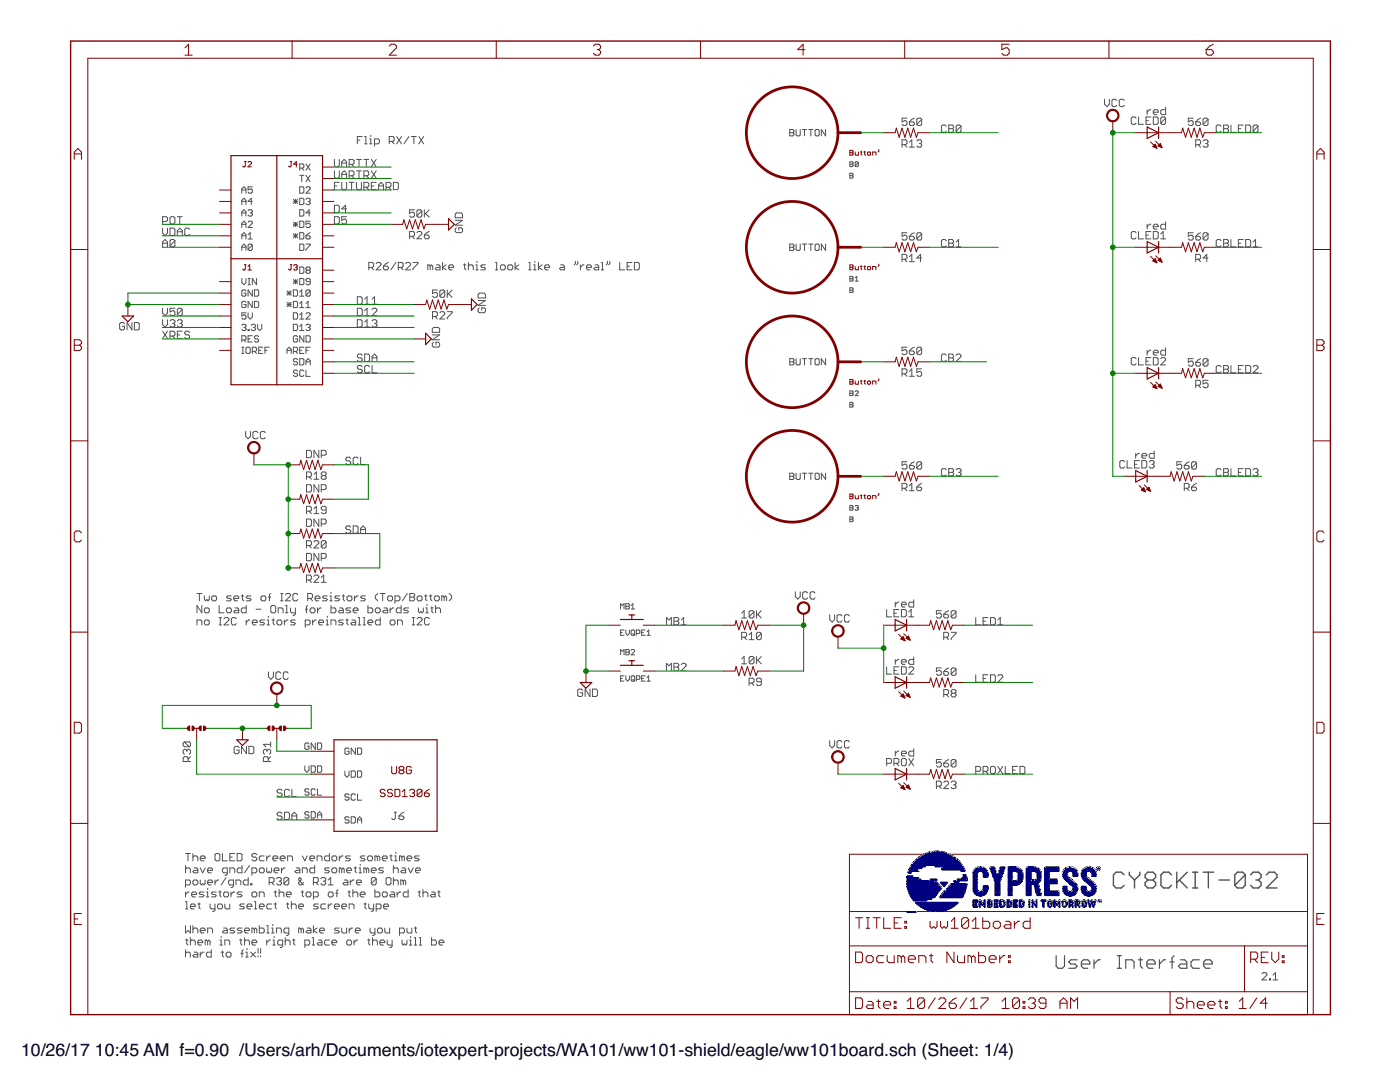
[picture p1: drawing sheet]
<svg xmlns="http://www.w3.org/2000/svg" width="279mm" height="216mm" viewBox="0 0 279 216" stroke-linecap="round" stroke-linejoin="round" font-family="sans-serif">
<defs><g id="words">
<g font-size="3.5">
<text x="4.2" y="210.7">10/26/17</text>
<text x="18.9" y="210.7">10:45 AM f=0.90 /Users/arh/Documents/iotexpert-projects/WA101/ww101-shield/eagle/ww101board.sch (Sheet: 1/4)</text>
</g>
</g></defs>
<g fill="none" stroke="#505050" stroke-width=".23">
<path d="M210.8 190.7v2.1l.4 .4h.8l.4-.4v-2.1M215 191.5h-1.3l-.4 .4 .4 .5h.8l.5 .4-.5 .4h-1.2M215.8 192.4h1.7v-.5l-.4-.4h-.9l-.4 .4v.9l.4 .4h.9M218.3 191.5v1.7M219.6 191.5h-.4l-.9 .9M223 193.2h.8M223 190.7h.8M223.4 190.7v2.5M224.7 193.2v-1.7h1.2l.4 .4v1.3M227.2 191.5h.8M227.6 191.1v1.7l.4 .4M228.9 192.4h1.6v-.5l-.4-.4h-.8l-.4 .4v.9l.4 .4h.8"/>
<path d="M231.4 191.5v1.7M232.6 191.5h-.4l-.8 .9M233.5 191.9h.8M234.3 190.7l-.4 .4v2.1M235.6 191.5h.8l.5 .4v1.3h-1.3l-.4-.4 .4-.4h1.3M239.4 191.5h-1.3l-.4 .4v.9l.4 .4h1.3M240.2 192.4h1.7v-.5l-.4-.4h-.9l-.4 .4v.9l.4 .4h.9"/>
</g>
<g fill="none" stroke="#505050" stroke-width=".2">
<path d="M220.4 19.8v1l.5 .5 .5-.5v-1M48.3 38.5v-.8l.4-.4 .4 .4v.8M48.3 37.9h.8M50.4 37.3h-.9v.6l.4-.2 .5 .2v.4l-.3 .2h-.4l-.2-.2M58.5 39.8l.9 .8M59 39.8v.8M59.4 39.8l-.9 .8M59.8 33.5h.6l.2-.2v-.4l-.2-.2h-.6v1.3M59.8 37.3h.6l.2 .2v.8l-.2 .2h-.6zM59.8 39.6h.6l.2 .2v.8l-.2 .2h-.6zM59.8 35h.8M60.2 35v1.3"/>
<path d="M60.2 33.5l.4 .5M61.1 39.8l.2-.2h.4l.2 .2-.2 .4M61.1 37.5l.2-.2h.4l.2 .2v.2l-.8 .8h.8M61.1 32.7l.8 1.3M61.1 35l.8 1.3M61.9 32.7l-.8 1.3M61.9 35l-.8 1.3M66.7 31.8v1.2l.3 .3h.5l.2-.3v-1.2M66.7 34.1v1.2l.3 .3h.5l.2-.3v-1.2M66.7 37.1h.5M67.7 36.4h-1v1.4M68.2 33.3v-1l.5-.5 .5 .5v1"/>
<path d="M68.2 35.6v-1l.5-.5 .5 .5v1M68.2 36.4v1.2l.3 .2h.4l.3-.2v-1.2M68.2 32.5h1M68.2 34.8h1M69.7 32.8h.7l.3-.3v-.5l-.3-.2h-.7v1.5M69.7 35.1h.7l.3-.3v-.5l-.3-.2h-.7v1.5M69.7 36.4h1M70.2 36.4v1.4M70.2 32.8l.5 .5M70.2 35.1l.5 .5M71.1 36.4v1.2l.3 .2h.5l.2-.2v-1.2M71.1 31.8h1"/>
<path d="M71.1 34.1h1M71.3 28h.5M71.6 31.8v1.5M71.6 34.1v1.5M72.3 27.2h-1v1.5M72.6 35.1h.8l.2-.3v-.5l-.2-.2h-.8v1.5M72.6 37.4h.8l.2-.3v-.5l-.2-.2h-.8v1.4M72.6 31.8h1M72.8 27.2h.2v1.5M72.8 28.7h.5M73.1 31.8v1.5M73.1 35.1l.5 .5"/>
<path d="M73.1 37.4l.5 .4M73.8 28.7h.5M73.8 27.7h.2v1M74 27v.2M74.1 31.8l1 1.5M74.1 34.1l1 1.5M74.1 37.1h.5M74.7 28.7h.8l.2-.3v-.4l-.2-.3h-.8v1.5M75.1 36.4h-1v1.4h1M75.1 31.8l-1 1.5M75.1 34.1l-1 1.5M75.6 37.8v-.9l.5-.5 .4 .5v.9"/>
<path d="M75.6 37.1h.9M77 37.4h.8l.2-.3v-.5l-.2-.2h-.8v1.4M77.5 37.4l.5 .4M77.7 28.2h.7l.3-.2v-.5l-.3-.3h-.7v1.5M78.2 28.2l.5 .5M78.5 36.4h.7l.3 .2v1l-.3 .2h-.7zM79.2 27.2l.9 1.5M80.1 27.2l-.9 1.5M81.6 27.2l-1 1.5M82.1 27.2h1M82.6 27.2v1.5M83.6 27.2l1 1.5"/>
<path d="M84.6 27.2l-1 1.5M157.6 25.8h.6l.3 .3-.3 .4 .3 .4-.3 .2h-.6zM157.6 26.5h.6M158.9 25.8v1.1l.2 .2h.4l.2-.2v-1.1M160.1 25.8h.9M160.5 25.8v1.3M161.4 25.8h.8M161.8 25.8v1.3M162.9 25.8h.4l.2 .3v.8l-.2 .2h-.4l-.2-.2v-.8zM164.8 25.8v1.3l-.9-1.3v1.3M169.6 32.3h.5l.1 .1-.1 .4 .1 .3-.1 .2h-.5zM169.6 34.6h.5l.1 .1-.1 .4 .1 .3-.1 .1h-.5z"/>
<path d="M169.6 35.1h.5M169.6 32.8h.5M171.3 32.4l-.6 .7M171.3 32.4l-.2-.1h-.3l-.1 .1v.7M171.3 32.4v.7l-.2 .2h-.3l-.1-.2M180 28.9h.7l.3-.3v-.4l-.3-.3h-.7v1.5M180.5 28.9l.5 .5M181 23.6h-1v.7l.5-.2h.2l.3 .2v.5l-.3 .2h-.4l-.3-.2M181.5 24.3h.7l.3 .3v.2l-.3 .2h-.5l-.2-.2zM181.5 29.4h1M181.5 28.4l.5-.5v1.5M182.5 23.6l-.5 .2-.5 .5"/>
<path d="M183 28.2l.2-.3h.5l.2 .3v.2l-.2 .2M183.5 28.6h.2M183.7 28.6l.2 .3v.2l-.2 .3h-.5l-.2-.3M183.9 23.8l-.2-.2h-.5l-.2 .2v1M183.9 23.8v1l-.2 .2h-.5l-.2-.2M183.9 23.8l-.9 1M188.8 25.2l-.2-.2h-.5l-.2 .2v1l.2 .2h.5l.2-.2M189.3 25h.8l.2 .2v.2l-.2 .3 .2 .2v.3l-.2 .2h-.8zM189.3 25.7h.8M191.8 25.2v1l-.3 .2h-.4l-.3-.2M191.8 25.2l-.3-.2h-.4l-.3 .2v1M191.8 25.2l-1 1"/>
<path d="M222.9 20l-.3-.2h-.5l-.2 .2v1l.2 .3h.5l.3-.3M224.4 20l-.3-.2h-.5l-.2 .2v1l.2 .3h.5l.3-.3M226.7 23.6l-.2-.3h-.5l-.2 .3v1l.2 .2h.5l.2-.2M227.2 23.3v1.5h1M228.7 24.1h.5M228.9 21.9v1M229.7 21.9h-.3l-.5 .5M229.7 23.3h-1v1.5h1M230.2 22.4h.9v-.3l-.2-.2h-.5l-.2 .2v.5l.2 .3h.5M230.2 23.3h.7l.2 .3v1l-.2 .2h-.7zM232.6 23.6l-1 1M232.6 21.4v1.5h-.7l-.3-.3v-.5l.3-.2h.7"/>
<path d="M232.6 23.6v1l-.2 .2h-.5l-.3-.2M232.6 23.6l-.2-.3h-.5l-.3 .3v1M238.1 23.6h-.9v.7l.4-.2h.3l.2 .2v.5l-.2 .2h-.5l-.2-.2M238.6 24.3h.8l.2 .3v.2l-.2 .2h-.5l-.3-.2zM238.6 28.9h.8l.2-.3v-.4l-.2-.3h-.8v1.5M239.1 28.9l.5 .5M239.6 23.6l-.5 .2-.5 .5M240.1 28.2l.2-.3h.5l.3 .3v.2l-.3 .2M240.6 28.6h.2M240.8 28.6l.3 .3v.2l-.3 .3h-.5l-.2-.3M241.1 23.8l-.3-.2h-.5l-.2 .2v1M241.1 23.8v1l-.3 .2h-.5l-.2-.2"/>
<path d="M241.1 23.8l-1 1M243.7 25.2l-.2-.2h-.5l-.3 .2v1l.3 .2h.5l.2-.2M244.2 25h.7l.3 .2v.2l-.3 .3 .3 .2v.3l-.3 .2h-.7zM244.2 25.7h.7M245.7 25v1.4h.9M247.1 25.7h.5M248.1 25h-1v1.4h1M248.6 25h.7l.3 .2v1l-.3 .2h-.7zM251.1 25.2v1l-.3 .2h-.5l-.2-.2M251.1 25.2l-.3-.2h-.5l-.2 .2v1M251.1 25.2l-1 1M32.4 44.2h.8l.2-.2v-.5l-.2-.3h-.8v1.5"/>
<path d="M32.4 48.5h1M32.4 45.5v1l.5 .5 .5-.5v-1M32.4 49.3v-1l.5-.5 .5 .5v1M33.9 45.5h.7l.3 .3v.9l-.3 .3h-.7zM34.2 43.2h.4l.3 .3v.9l-.3 .3h-.4l-.3-.3v-.9zM34.9 48l-.3-.2h-.4l-.3 .2v1M34.9 48v1l-.3 .3h-.4l-.3-.3M34.9 48l-1 1M35.4 43.2h1M35.4 47v-1l.5-.5 .5 .5v1M35.4 46.2h1M35.9 43.2v1.5"/>
<path d="M37.8 45.8l-.2-.3h-.5l-.2 .3v.9l.2 .3h.5l.2-.3M48.3 44.8h.8M48.3 42.5h.8M48.3 49.3h.8M48.3 40.2h.8M48.3 47.1h.8M48.3 40.8v-.8l.4-.4 .4 .4v.8M48.3 43.1v-.8l.4-.5 .4 .5v.8M48.3 45.4v-.8l.4-.5 .4 .5v.8M48.3 47.7v-.9l.4-.4 .4 .4v.9M48.3 50v-.9l.4-.4 .4 .4v.9M48.3 55.6v.8l.4 .4 .4-.4v-.8"/>
<path d="M49.1 58.1l-.2-.3h-.4l-.2 .3v.8l.2 .2h.4l.2-.2v-.4h-.4M49.5 42.1l.2-.3h.4l.3 .3-.3 .4M49.5 44.3l.2-.2h.4l.3 .2v.3l-.9 .8h.9M49.5 47.7h.9M49.5 56.8h.4M49.5 55.6h.4M49.5 46.8l.4-.4v1.3M49.7 55.6v1.2M49.9 42.5h.2M50.1 42.5l.3 .2-.3 .4h-.4l-.2-.2M50.4 48.9v.9l-.3 .2h-.4l-.2-.2M50.4 57.8v1.3l-.9-1.3v1.3"/>
<path d="M50.4 48.9l-.3-.2h-.4l-.2 .2v.9M50.4 40.2h-.9l.6-.6v1.2M50.4 48.9l-.9 .9M50.8 57.8h.6l.2 .3v.8l-.2 .2h-.6zM51.2 55.6v1.2l-.8-1.2v1.2M57.3 58.5h.8M57.3 58.1l.8 .8M57.7 58.1v.8M58.1 58.1l-.8 .8M58.5 44.8h.9M58.5 44.3l.9 .9M58.5 40.2h.9"/>
<path d="M58.5 46.6l.9 .9M58.5 47.1h.9M58.5 55.8l.9 .8M58.5 56.2h.9M58.5 57.8h.7l.2 .3v.8l-.2 .2h-.7zM59 44.3v.9M59 46.6v.9M59 55.8v.8M59.4 44.3l-.9 .9M59.4 46.6l-.9 .9M59.4 55.8l-.9 .8M59.8 41.8h.6l.2 .3v.8l-.2 .2h-.6z"/>
<path d="M59.8 44.1h.6l.2 .2v.9l-.2 .2h-.6zM59.8 46.4h.6l.2 .2v.9l-.2 .2h-.6zM59.8 48.7h.6l.2 .2v.9l-.2 .2h-.6zM59.8 53.3h.6l.2 .2v.8l-.2 .2h-.6zM59.8 55.6h.6l.2 .2v.8l-.2 .2h-.6zM59.8 59.1h.8M59.8 58.3l.4-.5v1.3M61.1 47.1h.6l.2 .4-.2 .2h-.4l-.2-.2zM61.1 48.7h.8v.2l-.8 .9v.2M61.3 53.9l-.2-.2 .2-.4h.4l.2 .2-.2 .4M61.3 53.9l-.2 .2 .2 .4h.4l.2-.2-.2-.4M61.3 53.9h.4"/>
<path d="M61.5 40.2h.2M61.7 40.2l.2 .2-.2 .4h-.4l-.2-.2M61.9 44.1h-.8v.7l.6-.2 .2 .2v.4l-.2 .2h-.4l-.2-.2M61.9 56.2h-.6l-.2-.2 .2-.4h.4l.2 .2v.8l-.2 .2h-.4l-.2-.2M61.9 58.1l-.2-.3h-.4l-.2 .3v.8M61.9 42.5h-.8l.6-.7v1.3M61.9 58.1v.8l-.2 .2h-.4l-.2-.2M61.9 46.4l-.8 .7M61.9 58.1l-.8 .8M66.7 41h.8l.2 .2v1l-.2 .2h-.8zM66.7 43.2h.8l.2 .3v.9l-.2 .3h-.8zM69.2 43.2h-1v.8l.5-.3h.2l.3 .3v.4l-.3 .3h-.4l-.3-.3"/>
<path d="M69.2 41.7h-1l.7-.7v1.4M71.3 59.2h.7l.3 .3v1l-.3 .2h-.7zM72.8 59.7l.5-.5v1.5M73.6 53.4h.7l.3-.3v-.5l-.3-.2h-.7v1.4M74.1 53.4l.5 .4M74.3 59.7l.4-.5v1.5M75.1 52.6l.2-.2h.5l.2 .2v.3l-.9 .9h.9M76.5 53.1h.8l.2 .3v.2l-.2 .2h-.5l-.3-.2zM77.5 52.4l-1 .7M79 52.4l-1 1.4M79.5 53.4h.7l.3-.3v-.5l-.3-.2h-.7v1.4M80 53.4l.5 .4"/>
<path d="M81 52.6l.2-.2h.5l.2 .2v.3l-.9 .9h.9M81.7 47.2h.8l.2-.3v-.5l-.2-.2h-.8v1.4M82.2 47.2l.5 .4M82.4 52.4h1v.2l-1 1v.2M82.7 41.9h-1v.7l.5-.2h.3l.2 .2v.5l-.2 .2h-.5l-.3-.2M83.2 46.4l.3-.2h.4l.3 .2v.3l-1 .9h1M84.2 42.1l-.3-.2h-.4l-.3 .2v1M84.2 42.1v1l-.3 .2h-.4l-.3-.2M84.2 42.1l-1 1M84.7 41.9v1.4M84.7 46.9h.7l.3 .3v.2l-.3 .2h-.5l-.2-.2zM84.9 42.6l.8 .7"/>
<path d="M85.7 41.9l-1 .9M85.7 46.2l-.5 .2-.5 .5M85.9 53.1l-.3-.2h-.2v.9M85.9 53.1v.7M85.9 53.1l.2-.2 .3 .2v.7M87.1 52.9h.5l.2 .2v.7h-.7l-.3-.2 .3-.2h.7M87.3 57.9h-1v.7l.5-.2h.2l.3 .2v.5l-.3 .2h-.4l-.3-.2M88.3 52.4v1.4M88.8 58.1l-.3-.2h-.5l-.2 .2v1M88.8 58.1v1l-.3 .2h-.5l-.2-.2M88.8 58.1l-1 1M89 52.9l-.7 .5 .7 .4"/>
<path d="M89.3 57.9v1.4M89.5 58.6l.7 .7M89.6 53.4h.9v-.3l-.2-.2h-.5l-.2 .2v.5l.2 .2h.5M90.2 57.9l-.9 .9M90.8 44h1.5l-1.5 .9h1.5M91.1 45.4l-.3 .3v.5l.3 .2h1l.2-.2v-.5l-.2-.3h-.5v.5M91.1 42.5h1l.2 .2v.8h-1.5v-.8zM92.5 52.9h.5M92.7 52.6v1l.3 .2M93.5 53.1l.2-.2h.5l.2 .2v.7M93.5 52.4v1.4M95 53.8h.4"/>
<path d="M95 52.9h.2v.9M95.2 52.1v.3M95.4 60h1.5l-1.5 .9h1.5M95.7 58.5h.9l.3 .2v.8h-1.5v-.8zM96.9 52.9h-.7l-.3 .2 .3 .3h.5l.2 .2-.2 .2h-.8M98.9 52.4h.2v1.4M98.9 53.8h.5M100.1 52.9h.5l.2 .2v.5l-.2 .2h-.5l-.2-.2v-.5zM101.3 53.1l.3-.2h.5l.2 .2v.5l-.2 .2h-.5l-.3-.2zM102.8 52.4v1.4M103.5 52.9l-.7 .5 .7 .4M105.5 52.4h.2v1.4"/>
<path d="M105.5 53.8h.5M106.5 53.8h.5M106.5 52.9h.2v.9M106.7 52.1v.3M107.5 52.4v1.4M108.2 52.9l-.7 .5 .7 .4M108.7 53.4h1v-.3l-.3-.2h-.5l-.2 .2v.5l.2 .2h.5M111.9 52.9h.5l.2 .2v.7h-.7l-.2-.2 .2-.2h.7M114.8 52.1v.5l-.2 .3M115.3 52.1v.5l-.2 .3M115.8 52.9v.9M116.5 52.9h-.2l-.5 .5"/>
<path d="M117.1 53.4h.9v-.3l-.2-.2h-.5l-.2 .2v.5l.2 .2h.5M118.8 52.9h.5l.2 .2v.7h-.7l-.3-.2 .3-.2h.7M120 52.4h.2v1.4M120 53.8h.5M121.2 52.1v.5l-.2 .3M121.7 52.1v.5l-.2 .3M123.7 52.4v1.4h1M125.2 53.1h.4M126.1 52.4h-.9v1.4h.9M126.6 52.4h.8l.2 .2v1l-.2 .2h-.8zM157.6 48.7h.6l.3 .2-.3 .4 .3 .5-.3 .2h-.6zM157.6 49.3h.6"/>
<path d="M158.9 48.7v1.1l.2 .2h.4l.2-.2v-1.1M160.1 48.7h.9M160.5 48.7v1.3M161.4 48.7h.8M161.8 48.7v1.3M162.9 48.7h.4l.2 .2v.9l-.2 .2h-.4l-.2-.2v-.9zM164.8 48.7v1.3l-.9-1.3v1.3M169.6 57.4h.5l.1 .2-.1 .3 .1 .3-.1 .2h-.5zM169.6 55.1h.5l.1 .2-.1 .3 .1 .3-.1 .2h-.5zM169.6 57.9h.5M169.6 55.6h.5M170.7 56.1h.6"/>
<path d="M170.7 55.5l.3-.4v1M180 51.7h.7l.3-.2v-.5l-.3-.2h-.7v1.4M180.5 51.7l.5 .5M181 46.4h-1v.8l.5-.3h.2l.3 .3v.4l-.3 .3h-.4l-.3-.3M181.5 51.2l.5-.4v1.4M181.5 47.2h.7l.3 .2v.2l-.3 .3h-.5l-.2-.3zM181.5 52.2h1M182.5 46.4l-.5 .3-.5 .5M183.9 46.7l-.2-.3h-.5l-.2 .3v.9M183.9 46.7v.9l-.2 .3h-.5l-.2-.3M183.9 46.7l-.9 .9M183.9 51.5h-.9l.7-.7v1.4"/>
<path d="M188.8 48l-.2-.2h-.5l-.2 .2v1l.2 .3h.5l.2-.3M189.3 47.8h.8l.2 .2v.3l-.2 .2 .2 .3v.2l-.2 .3h-.8zM189.3 48.5h.8M190.8 49.3h1M190.8 48.3l.5-.5v1.5M226.7 46.4l-.2-.2h-.5l-.2 .2v1l.2 .3h.5l.2-.3M227.2 46.2v1.5h1M228.7 46.9h.5M228.9 44.7v1M229.7 44.7h-.3l-.5 .5M229.7 46.2h-1v1.5h1M230.2 45.2h.9v-.2l-.2-.3h-.5l-.2 .3v.5l.2 .2h.5"/>
<path d="M230.2 46.2h.7l.2 .2v1l-.2 .3h-.7zM231.6 47.7h1M231.6 46.7l.5-.5v1.5M232.6 44.3v1.4h-.7l-.3-.2v-.5l.3-.3h.7M238.1 46.4h-.9v.8l.4-.3h.3l.2 .3v.4l-.2 .3h-.5l-.2-.3M238.6 47.2h.8l.2 .2v.2l-.2 .3h-.5l-.3-.3zM238.6 51.7h.8l.2-.2v-.5l-.2-.2h-.8v1.4M239.1 51.7l.5 .5M239.6 46.4l-.5 .3-.5 .5M241.1 46.7l-.3-.3h-.5l-.2 .3v.9M241.1 46.7v.9l-.3 .3h-.5l-.2-.3M241.1 46.7l-1 .9"/>
<path d="M241.1 51.5h-1l.7-.7v1.4M243.7 48l-.2-.2h-.5l-.3 .2v1l.3 .3h.5l.2-.3M244.2 47.8h.7l.3 .2v.3l-.3 .2 .3 .3v.2l-.3 .3h-.7zM244.2 48.5h.7M245.7 47.8v1.5h.9M247.1 48.5h.5M248.1 47.8h-1v1.5h1M248.6 47.8h.7l.3 .2v1l-.3 .3h-.7zM250.1 49.3h1M250.1 48.3l.5-.5v1.5M24.8 64.6l-.2-.2h-.5l-.2 .2v1l.2 .2h.5l.2-.2v-.5h-.4M26.3 64.4v1.4l-.9-1.4v1.4"/>
<path d="M26.8 64.4h.8l.2 .2v1l-.2 .2h-.8zM32.4 61.5v1l.5 .5 .5-.5v-1M32.4 63.8v1l.5 .5 .5-.5v-1M32.4 66.1l1 1.4M33.4 66.1l-1 1.4M33.9 67.1h.7l.3-.3v-.5l-.3-.2h-.7v1.4M33.9 64.1l.3-.3h.4l.3 .3v.2l-.3 .2M34.4 67.1l.5 .4M34.4 64.5h.2M34.6 64.5l.3 .3v.2l-.3 .3h-.4l-.3-.3M34.9 61.5h-1v.8l.5-.3h.2l.3 .3v.4l-.3 .3h-.4l-.3-.3M35.4 66.8h.5"/>
<path d="M35.4 64.1l.2-.3h.5l.3 .3v.2l-.3 .2M35.9 64.5h.2M36.1 64.5l.3 .3v.2l-.3 .3h-.5l-.2-.3M36.4 61.8l-.3-.3h-.5l-.2 .3v.9M36.4 66.1h-1v1.4h1M36.4 61.8v.9l-.3 .3h-.5l-.2-.3M36.4 61.8l-1 .9M37.8 66.3l-.2-.2h-.5l-.2 .2v.3l.2 .2h.5l.2 .3v.2l-.2 .2h-.5l-.2-.2M48.3 69.3h.4M48.3 64.9l.2-.2h.4l.2 .2-.2 .4M48.3 67.8h.6l.2-.2v-.4l-.2-.2h-.6v1.2M48.3 70.5h.4"/>
<path d="M48.5 69.3v1.2M48.7 65.3h.2M48.7 67.8l.4 .4M48.9 65.3l.2 .3-.2 .4h-.4l-.2-.3M49.1 69.5l.2-.2h.4l.2 .2v.8l-.2 .2h-.4l-.2-.2zM49.1 62.4h-.8v.7l.6-.3 .2 .3v.4l-.2 .2h-.4l-.2-.2M49.1 60.3l-.2-.2h-.4l-.2 .2v.9l.2 .2h.4l.2-.2v-.4h-.4M49.5 62.4v.9l.4 .4 .5-.4v-.9M49.5 65.7h.2v.3h-.2zM49.5 67.6h.4M50.1 64.9l.3-.2h.4l.2 .2-.2 .4M50.4 60.1v1.3l-.9-1.3v1.3"/>
<path d="M50.4 70.1h.6l.2-.2v-.4l-.2-.2h-.6v1.2M50.4 67h-.9v1.2h.9M50.6 65.3h.2M50.8 65.3l.2 .3-.2 .4h-.4l-.3-.3M50.8 60.1h.6l.2 .2v.9l-.2 .2h-.6zM50.8 70.1l.4 .4M51.4 64.7v.9l.4 .4 .4-.4v-.9M51.6 69.9h.4M51.6 67.2l-.2-.2h-.4l-.2 .2 .2 .4h.4l.2 .2-.2 .4h-.4l-.2-.2M52.5 69.3h-.9v1.2h.9M52.9 69.9h.4M53.7 69.3h-.8v1.2"/>
<path d="M57.3 70.5v-.8l.4-.4 .4 .4v.8M57.3 69.9h.8M57.3 60.3l.8 .9M57.3 60.8h.8M57.7 60.3v.9M58.1 60.3l-.8 .9M58.5 70.1h.7l.2-.2v-.4l-.2-.2h-.7v1.2M58.5 62.4h.7l.2 .2v.9l-.2 .2h-.7zM58.5 60.1h.7l.2 .2v.9l-.2 .2h-.7zM58.5 64.7h.7l.2 .2v.8l-.2 .3h-.7zM59 70.1l.4 .4M59.4 71.8l-.2-.2h-.4l-.3 .2 .3 .4h.4l.2 .2-.2 .4h-.4l-.3-.2"/>
<path d="M59.4 74.1l-.2-.2h-.4l-.3 .2 .3 .4h.4l.2 .2-.2 .4h-.4l-.3-.2M59.4 67.2l-.2-.2h-.4l-.3 .2v.8l.3 .2h.4l.2-.2v-.4h-.4M59.8 71.6h.6l.2 .2v.8l-.2 .2h-.6zM59.8 69.9h.4M59.8 60.6l.4-.5v1.3M59.8 62.8l.4-.4v1.3M59.8 65.1l.4-.4v1.3M59.8 61.4h.8M59.8 66h.8M59.8 63.7h.8M60.6 67v1.2l-.8-1.2v1.2M60.6 69.3h-.8v1.2h.8"/>
<path d="M60.6 74.1l-.2-.2h-.4l-.2 .2v.8l.2 .2h.4l.2-.2M61.1 67h.6l.2 .2v.8l-.2 .2h-.6zM61.1 72.8v-.8l.4-.4 .4 .4v.8M61.1 73.9v1.2h.8M61.1 69.9h.4M61.1 62.6l.2-.2h.4l.2 .2v.2l-.8 .9h.8M61.1 72.2h.8M61.1 64.9l.2-.2h.4l.2 .2-.2 .4M61.1 61.4h.8M61.1 60.6l.4-.5v1.3M61.5 65.3h.2M61.7 65.3l.2 .3-.2 .4h-.4l-.2-.3"/>
<path d="M61.9 69.3h-.8v1.2M71.3 61.5h.7l.3 .3v.9l-.3 .3h-.7zM71.3 63.8h.7l.3 .3v.9l-.3 .3h-.7zM72.3 70.9l-.3-.2h-.5l-.2 .2v.2l.2 .3h.5l.3 .2v.3l-.3 .2h-.5l-.2-.2M72.3 73.2l-.3-.3h-.5l-.2 .3v.2l.2 .3h.5l.3 .2v.3l-.3 .2h-.5l-.2-.2M72.8 64.3l.5-.5v1.5M72.8 70.7h.7l.2 .2v1l-.2 .2h-.7zM72.8 65.3h.9M72.8 63h.9M72.8 60.7h.9M72.8 62l.5-.5v1.5M73.7 73.2l-.2-.3h-.5l-.2 .3v1l.2 .2h.5l.2-.2"/>
<path d="M74.3 61.8l.2-.3h.5l.2 .3v.2l-.9 1h.9M74.3 72.9v1.5h.9M74.3 71.4h.9M74.3 72.1v-1l.4-.4 .5 .4v1M74.3 64.1l.2-.3h.5l.2 .3v.2l-.2 .2M74.3 60.7h.9M74.7 64.5h.3M75 64.5l.2 .3v.2l-.2 .3h-.5l-.2-.3M86.3 66.8h1.4l-1.4 1h1.4M86.3 63.2h.7l.3-.3v-.5l-.3-.2h-.7v1.4M86.5 68.3l-.2 .2v.5l.2 .3h1l.2-.3v-.5l-.2-.2h-.5v.5M86.5 65.3h1l.2 .3v.7h-1.4v-.7z"/>
<path d="M86.8 63.2l.5 .4M87.8 62.4l.2-.2h.5l.3 .2v.3l-1 .9h1M89.3 62.2h.9v.2l-.9 1v.2M95.7 61.4l-.3 .3v.5l.3 .2h.9l.3-.2v-.5l-.3-.3h-.5v.5M157.6 71.6h.6l.3 .2-.3 .4 .3 .4-.3 .2h-.6zM157.6 72.2h.6M158.9 71.6v1l.2 .2h.4l.2-.2v-1M160.1 71.6h.9M160.5 71.6v1.2M161.4 71.6h.8M161.8 71.6v1.2M162.9 71.6h.4l.2 .2v.8l-.2 .2h-.4l-.2-.2v-.8z"/>
<path d="M164.8 71.6v1.2l-.9-1.2v1.2M169.6 78h.5l.1 .1-.1 .4 .1 .3-.1 .2h-.5zM169.6 78.5h.5M170.7 78.1l.1-.1 .5 .1v.2l-.6 .7h.6M180 74.6h.7l.3-.3v-.4l-.3-.3h-.7v1.5M180.5 74.6l.5 .5M181 69.3h-1v.7l.5-.2h.2l.3 .2v.5l-.3 .3h-.4l-.3-.3M181.5 70h.7l.3 .3v.2l-.3 .3h-.5l-.2-.3zM181.5 74.1l.5-.5v1.5M181.5 75.1h1M182.5 69.3l-1 .7M183.9 69.5l-.2-.2h-.5l-.2 .2v1"/>
<path d="M183.9 73.6h-.9v.7l.5-.2h.2l.2 .2v.5l-.2 .3h-.5l-.2-.3M183.9 69.5v1l-.2 .3h-.5l-.2-.3M183.9 69.5l-.9 1M188.8 70.9l-.2-.2h-.5l-.2 .2v1l.2 .2h.5l.2-.2M189.3 70.7h.8l.2 .2v.2l-.2 .3 .2 .2v.3l-.2 .2h-.8zM189.3 71.4h.8M190.8 70.9l.3-.2h.4l.3 .2v.2l-1 1h1M226.7 71.6l-.2-.2h-.5l-.2 .2v1l.2 .2h.5l.2-.2M227.2 71.4v1.4h1M228.7 72.1h.5M228.9 69.9v1M229.7 69.9h-.3l-.5 .5"/>
<path d="M229.7 71.4h-1v1.4h1M230.2 70.4h.9v-.3l-.2-.2h-.5l-.2 .2v.5l.2 .3h.5M230.2 71.4h.7l.2 .2v1l-.2 .2h-.7zM231.6 71.6l.3-.2h.5l.2 .2v.2l-1 1h1M232.6 69.4v1.5h-.7l-.3-.3v-.5l.3-.2h.7M238.1 71.6h-.9v.7l.4-.2h.3l.2 .2v.5l-.2 .2h-.5l-.2-.2M238.6 72.3h.8l.2 .2v.3l-.2 .2h-.5l-.3-.2zM238.6 76.9h.8l.2-.3v-.5l-.2-.2h-.8v1.5M239.1 76.9l.5 .5M239.6 71.6l-1 .7M241.1 71.8l-.3-.2h-.5l-.2 .2v1M241.1 75.9h-1v.7l.5-.2h.2l.3 .2v.5l-.3 .3h-.5l-.2-.3"/>
<path d="M241.1 71.8v1l-.3 .2h-.5l-.2-.2M241.1 71.8l-1 1M243.7 73.2l-.2-.3h-.5l-.3 .3v1l.3 .2h.5l.2-.2M244.2 72.9h.7l.3 .3v.2l-.3 .3 .3 .2v.3l-.3 .2h-.7zM244.2 73.7h.7M245.7 72.9v1.5h.9M247.1 73.7h.5M248.1 72.9h-1v1.5h1M248.6 72.9h.7l.3 .3v1l-.3 .2h-.7zM250.1 73.2l.2-.3h.5l.3 .3v.2l-1 1h1M49 86.1v1l.5 .4 .5-.4v-1M51.5 86.3l-.3-.2h-.5l-.2 .2v1l.2 .2h.5l.3-.2"/>
<path d="M52.9 86.3l-.2-.2h-.5l-.2 .2v1l.2 .2h.5l.2-.2M61.2 89.9h.7l.2 .2v1l-.2 .2h-.7zM61.2 95.1h.7l.2-.2v-.5l-.2-.2h-.7v1.4M61.2 96.7h.7l.2 .3v.9l-.2 .3h-.7zM61.7 95.1l.4 .5M62.7 94.7l.4-.5v1.4M62.7 95.6h.9M63.6 89.9v1.4l-.9-1.4v1.4M63.6 96.7v1.5l-.9-1.5v1.5M64.1 90.8h.8l.2-.2v-.5l-.2-.2h-.8v1.4M64.1 97.7h.8l.2-.2v-.5l-.2-.3h-.8v1.5M64.4 94.9l-.3-.2v-.3l.3-.2h.5l.2 .2v.3l-.2 .2"/>
<path d="M64.4 94.9l-.3 .2v.3l.3 .2h.5l.2-.2v-.3l-.2-.2M64.4 94.9h.5M70 91.5l-.3-.3h-.4l-.3 .3v.2l.3 .3h.4l.3 .2v.3l-.3 .2h-.4l-.3-.2M71.5 91.5l-.3-.3h-.5l-.2 .3v1l.2 .2h.5l.3-.2M72 91.2v1.5h.9M157.6 94.4h.6l.3 .2-.3 .4 .3 .5-.3 .2h-.6zM157.6 95h.6M158.9 94.4v1.1l.2 .2h.4l.2-.2v-1.1M160.1 94.4h.9M160.5 94.4v1.3M161.4 94.4h.8M161.8 94.4v1.3"/>
<path d="M162.9 94.4h.4l.2 .2v.9l-.2 .2h-.4l-.2-.2v-.9zM164.8 94.4v1.3l-.9-1.3v1.3M169.6 80.3h.5l.1 .1-.1 .4 .1 .3-.1 .1h-.5zM169.6 80.8h.5M180 97.4h.7l.3-.2v-.5l-.3-.2h-.7v1.4M180.5 97.4l.5 .5M181 92.1h-1v.8l.5-.3h.2l.3 .3v.5l-.3 .2h-.4l-.3-.2M181.5 92.9h.7l.3 .2v.3l-.3 .2h-.5l-.2-.2zM181.5 97.9h1M181.5 96.9l.5-.4v1.4M182.5 92.1l-1 .8M183 97.2h.7l.2 .2v.3l-.2 .2h-.5l-.2-.2z"/>
<path d="M183.9 92.4l-.2-.3h-.5l-.2 .3v1M183.9 92.4v1l-.2 .2h-.5l-.2-.2M183.9 92.4l-.9 1M183.9 96.5l-.9 .7M188.8 93.7l-.2-.2h-.5l-.2 .2v1l.2 .3h.5l.2-.3M189.3 93.5h.8l.2 .2v.3l-.2 .3 .2 .2v.2l-.2 .3h-.8zM189.3 94.3h.8M190.8 93.7l.3-.2h.4l.3 .2v.3l-.3 .3M191.3 94.3h.2M191.5 94.3l.3 .2v.2l-.3 .3h-.4l-.3-.3M224.5 92.2l-.3-.3h-.5l-.2 .3v.9l.2 .3h.5l.3-.3M224.9 91.9v1.5h1"/>
<path d="M226.4 92.6h.5M226.7 90.5v.9M227.4 90.5h-.3l-.4 .5M227.4 91.9h-1v1.5h1M227.9 91h1v-.3l-.3-.2h-.5l-.2 .2v.5l.2 .2h.5M227.9 91.9h.7l.3 .3v.9l-.3 .3h-.7zM229.4 92.2l.2-.3h.5l.2 .3v.2l-.2 .2M229.8 92.6h.3M230.1 92.6l.2 .3v.2l-.2 .3h-.5l-.2-.3M230.3 90v1.4h-.7l-.2-.2v-.5l.2-.2h.7M235.8 92.1h-.9v.8l.5-.3h.2l.2 .3v.5l-.2 .2h-.5l-.2-.2M236.3 92.9h.8l.2 .2v.3l-.2 .2h-.5l-.3-.2z"/>
<path d="M236.3 97.4h.8l.2-.2v-.5l-.2-.2h-.8v1.4M236.8 97.4l.5 .5M237.3 92.1l-1 .8M237.8 97.2h.7l.3 .2v.3l-.3 .2h-.4l-.3-.2zM238.8 92.4l-.3-.3h-.4l-.3 .3v1M238.8 92.4v1l-.3 .2h-.4l-.3-.2M238.8 92.4l-1 1M238.8 96.5l-1 .7M243.7 93.7l-.2-.2h-.5l-.3 .2v1l.3 .3h.5l.2-.3M244.2 93.5h.7l.3 .2v.3l-.3 .3 .3 .2v.2l-.3 .3h-.7zM244.2 94.3h.7M245.7 93.5v1.5h.9"/>
<path d="M247.1 94.3h.5M248.1 93.5h-1v1.5h1M248.6 93.5h.7l.3 .2v1l-.3 .3h-.7zM250.1 93.7l.2-.2h.5l.3 .2v.3l-.3 .3M250.6 94.3h.2M250.8 94.3l.3 .2v.2l-.3 .3h-.5l-.2-.3M39.3 118.4h1M39.8 118.4v1.5M40.8 118.9v.7l.2 .3 .3-.3 .2 .3 .3-.3v-.7M42.2 119.1l.3-.2h.5l.2 .2v.5l-.2 .3h-.5l-.3-.3zM46.2 118.9h-.8l-.2 .2 .2 .3h.5l.3 .2-.3 .3h-.7M46.7 119.4h.9v-.3l-.2-.2h-.5l-.2 .2v.5l.2 .3h.5"/>
<path d="M48.2 118.9h.4M48.4 118.7v.9l.2 .3M50.1 118.9h-.7l-.3 .2 .3 .3h.5l.2 .2-.2 .3h-.8M52.1 119.1l.2-.2h.5l.2 .2v.5l-.2 .3h-.5l-.2-.3zM53.6 119.1h.4M54 118.4l-.2 .3v1.2M56 118.4h.5M56 119.9h.5M56.2 118.4v1.5M57 118.7l.2-.3h.5l.3 .3v.2l-1 1h1M59.4 118.7l-.2-.3h-.5l-.2 .3v.9l.2 .3h.5l.2-.3M61.2 102h.7l.2-.2v-.5l-.2-.3h-.7v1.5"/>
<path d="M61.2 103.6h.7l.2 .2v1l-.2 .2h-.7zM61.2 108.9h.7l.2-.3v-.5l-.2-.2h-.7v1.4M61.2 110.4h.7l.2 .3v1l-.2 .2h-.7zM61.2 115.7h.7l.2-.2v-.5l-.2-.3h-.7v1.5M61.4 119.4h.7l.3-.3v-.4l-.3-.3h-.7v1.5M61.7 108.9l.4 .4M61.7 102l.4 .5M61.7 115.7l.4 .5M61.9 119.4l.5 .5M62.7 108.1l.2-.2h.5l.2 .2v.3l-.9 .9h.9M62.7 115l.2-.3h.5l.2 .3v.2l-.9 1h.9M62.7 101.5l.4-.5v1.5"/>
<path d="M62.7 102.5h.9M62.9 119.4h1v-.3l-.3-.2h-.5l-.2 .2v.5l.2 .3h.5M63.6 103.6v1.4l-.9-1.4v1.4M63.6 110.4v1.5l-.9-1.5v1.5M64.1 104.5h.8l.2-.2v-.5l-.2-.2h-.8v1.4M64.1 111.4h.8l.2-.2v-.5l-.2-.3h-.8v1.5M64.1 116.2h1M64.1 115.2l.5-.5v1.5M65.1 108.1v1l-.2 .2h-.5l-.3-.2M65.1 101.8h-.7l-.3-.3v-.2l.3-.3h.5l.2 .3v1l-.2 .2h-.5l-.3-.2M65.1 108.1l-.2-.2h-.5l-.3 .2v1M65.1 108.1l-1 1"/>
<path d="M65.3 118.9h-.7l-.3 .2 .3 .3h.5l.2 .2-.2 .3h-.8M65.8 119.9h.5M65.8 118.9h.3v1M66.1 118.2v.2M67.8 118.9h-.7l-.3 .2 .3 .3h.4l.3 .2-.3 .3h-.7M68.3 118.9h.5M68.5 118.7v.9l.3 .3M69.3 119.1l.2-.2h.5l.2 .2v.5l-.2 .3h-.5l-.2-.3zM70 105.2l-.3-.3h-.4l-.3 .3v.2l.3 .3h.4l.3 .2v.3l-.3 .2h-.4l-.3-.2M70.5 104.9h.7l.3 .3v1l-.3 .2h-.7zM70.7 118.9v1M71.5 118.9h-.3l-.5 .5"/>
<path d="M72 105.7h.9M72 106.4v-1l.5-.5 .4 .5v1M72.9 118.9h-.7l-.2 .2 .2 .3h.5l.2 .2-.2 .3h-.7M75.4 118.4l-.5 .5v.5l.5 .5M75.9 118.4h1M76.4 118.4v1.5M77.4 119.1l.2-.2h.5l.2 .2v.5l-.2 .3h-.5l-.2-.3zM78.8 119.9h.8l.2-.3v-.5l-.2-.2h-.8v1.5M81.3 118.4l-1 1.5M81.8 118.4h.7l.3 .3v.2l-.3 .2 .3 .3v.2l-.3 .3h-.7zM81.8 119.1h.7M83.2 119.1l.3-.2h.5l.2 .2v.5l-.2 .3h-.5l-.3-.3z"/>
<path d="M84.7 118.9h.5M85 118.7v.9l.2 .3M85.7 118.9h.5M86 118.7v.9l.2 .3M86.7 119.1l.2-.2h.5l.3 .2v.5l-.3 .3h-.5l-.2-.3zM88.6 119.1l-.2-.2h-.2v1M88.6 119.1v.8M88.6 119.1l.3-.2 .2 .2v.8M89.6 118.4l.5 .5v.5l-.5 .5M158.7 118.1v1l.5 .4 .5-.4v-1M161.2 118.3l-.3-.2h-.5l-.2 .2v1l.2 .2h.5l.3-.2M162.6 118.3l-.2-.2h-.5l-.2 .2v1l.2 .2h.5l.2-.2"/>
<path d="M169.6 100.9h.5l.1 .1-.1 .3 .1 .3-.1 .2h-.5zM169.6 103.1h.5l.1 .2-.1 .3 .1 .3-.1 .2h-.5zM169.6 103.6h.5M169.6 101.3h.5M170.7 101l.4-.1 .2 .1-.2 .3M171 101.3h.1M171.1 101.3l.2 .2-.2 .3h-.3l-.1-.2M182.4 119.7v1.4h-.8l-.2-.2v-.5l.2-.2h.8M39.3 124.7v-1h.7l.3 .3v.7M40.3 120.8v1.5l-1-1.5v1.5M41 121.3h.5l.3 .3v.4l-.3 .3h-.5l-.2-.3v-.4zM41 123.7h.5l.3 .3v.4l-.3 .3h-.5l-.2-.3v-.4z"/>
<path d="M43.7 120.8v1.5h1M43.7 124.7h.5M43.7 123.2h.5M44 123.2v1.5M44.7 123.5l.3-.3h.4l.3 .3v.2l-1 1h1M45.2 121.6l.2-.3h.5l.3 .3v.4l-.3 .3h-.5l-.2-.3zM46.9 121.3h.5l.2 .3v.7h-.7l-.2-.3 .2-.2h.7M47.2 123.5l-.3-.3h-.5l-.2 .3v.9l.2 .3h.5l.3-.3M49.1 120.8v1.5h-.7l-.2-.3v-.4l.2-.3h.7M49.1 123.7v1M49.9 123.7h-.3l-.5 .5M50.4 124.2h.9v-.2l-.2-.3h-.5l-.2 .3v.4l.2 .3h.5"/>
<path d="M51.1 121.6h1M52.8 123.7h-.7l-.3 .3 .3 .2h.5l.2 .2-.2 .3h-.8M53.3 123.7h.3v1M53.3 124.7h.5M53.6 123v.2M53.6 134.1v1l.5 .5 .5-.5v-1M54.3 120.8h.5l.2 .3v.9l-.2 .3h-.5l-.3-.3v-.9zM54.3 123.7h.5M54.5 123.5v.9l.3 .3M55.3 124l.2-.3h.5l.2 .3v.4l-.2 .3h-.5l-.2-.3zM55.5 122.3v-1h.7l.3 .3v.7M56 134.3l-.2-.2h-.5l-.2 .2v1l.2 .3h.5l.2-.3"/>
<path d="M56.7 123.7v1M57 122.3h.5M57 120.8h.2v1.5M57.5 123.7h-.3l-.5 .5M57.5 134.3l-.2-.2h-.5l-.3 .2v1l.3 .3h.5l.2-.3M58 121.3v.7l.2 .3h.7M58.9 121.3v1.2l-.2 .3h-.2M58.9 123.7h-.7l-.2 .3 .2 .2h.5l.2 .2-.2 .3h-.7M60.9 121.6h.5M60.9 124.7h.7l.3-.3v-.4l-.3-.3h-.7v1.5M61.4 120.8l-.2 .3v1.2M61.9 121.6l.2-.3h.5l.3 .3v.4l-.3 .3h-.5l-.2-.3z"/>
<path d="M62.4 123.7v1M63.1 123.7h-.2l-.5 .5M63.4 121.3v1M63.6 124.2h1v-.2l-.3-.3h-.4l-.3 .3v.4l.3 .3h.4M64.1 121.3h-.2l-.5 .5M65.1 123.7h.2v1M65.1 124.7h.5M65.3 123v.2M66.1 120.8v1.5h.7l.2-.3v-.4l-.2-.3h-.7M66.1 124.7v-1h.7l.2 .3v.7M67.8 121.3h.5l.2 .3v.7h-.7l-.3-.3 .3-.2h.7M68.5 123.7h-.7l-.3 .3 .3 .2h.5l.2 .2-.2 .3h-.8"/>
<path d="M69 123.7h.5M69.3 123.5v.9l.2 .3M70 121.3h-.7l-.3 .3 .3 .2h.4l.3 .2-.3 .3h-.7M70.2 123.7h.5l.3 .3v.7h-.8l-.2-.3 .2-.2h.8M70.5 121.8h1v-.2l-.3-.3h-.5l-.2 .3v.4l.2 .3h.5M71.5 124.7h.5M71.5 123.2h.2v1.5M72.5 124.7h.4M72.5 123.2h.2v1.5M73.4 120.8v1.5h.8l.2-.3v-.4l-.2-.3h-.8M73.4 124.2h1v-.2l-.2-.3h-.5l-.3 .3v.4l.3 .3h.5M75.1 121.3h.5l.3 .3v.4l-.3 .3h-.5l-.2-.3v-.4z"/>
<path d="M75.9 123.2v1.5h-.8l-.2-.3v-.4l.2-.3h.8M76.6 121.3h.5l.3 .3v.7h-.8l-.2-.3 .2-.2h.8M77.9 124l.2-.3h.5l.2 .3v.4l-.2 .3h-.5l-.2-.3zM77.9 121.3v1M78.6 121.3h-.3l-.4 .5M79.3 124.7v-1h.8l.2 .3v.7M80.1 120.8v1.5h-.8l-.2-.3v-.4l.2-.3h.8M81.5 121.3h-.7l-.2 .3 .2 .2h.5l.2 .2-.2 .3h-.7M82.3 124.7h.5M82.3 123.2h.5M82.5 123.2v1.5M83.2 123.5l.3-.3h.5l.2 .3v.2l-1 1h1"/>
<path d="M83.5 121.3v.7l.2 .3 .3-.3 .2 .3 .3-.3v-.7M85 122.3h.5M85 121.3h.2v1M85.2 120.6v.2M85.7 123.5l-.3-.3h-.4l-.3 .3v.9l.3 .3h.4l.3-.3M86 121.3h.4M86.2 121.1v.9l.2 .3M86.9 121.6l.3-.3h.5l.2 .3v.7M86.9 120.8v1.5M116.3 137.8l-.3-.3h-.5l-.2 .3v.9l.2 .3h.5l.3-.3v-.5h-.5M117.8 137.5v1.5l-1-1.5v1.5M118.2 137.5h.8l.2 .3v.9l-.2 .3h-.8z"/>
<path d="M123.8 121.5v-1l.4 .3 .3-.3v1M123.8 130.7v-1.1l.4 .3 .3-.3v1.1M123.8 135.4h.4M123.8 126.2h.4M124.5 134.9h-.7v1h.7M124.5 125.7h-.7v1.1h.7M124.9 120.5h.5l.2 .1-.2 .4 .2 .3-.2 .2h-.5zM124.9 125.7v.7l.3 .4 .4-.4v-.7M124.9 129.6h.5l.2 .2-.2 .3 .2 .4-.2 .2h-.5zM124.9 134.9v.7l.3 .3 .4-.3v-.7M124.9 130.1h.5M124.9 121h.5"/>
<path d="M126 121.5h.7M126 129.8l.1-.2h.4l.2 .2v.1l-.7 .8h.7M126 120.8l.3-.3v1M126.1 134.9h.4l.2 .1v.7l-.2 .2h-.4l-.1-.2v-.7zM126.1 125.7h.4l.2 .2v.7l-.2 .2h-.4l-.1-.2v-.7zM126.3 135.6l.4 .3M126.3 126.4l.4 .4M127 135.6h.5l.2-.2v-.4l-.2-.1h-.5v1M127 126.4h.5l.2-.2v-.3l-.2-.2h-.5v1.1M128.1 135.4h.3M128.1 126.2h.3M128.8 134.9h-.7v1h.7"/>
<path d="M128.8 125.7h-.7v1.1h.7M129.1 135.9h.7M129.1 135.2l.4-.3v1M129.1 126.1l.4-.4v1.1M129.1 126.8h.7M133 124.7v-1.5l.5 .5 .5-.5v1.5M133 133.8v-1.4l.5 .5 .5-.5v1.4M134.5 123.2h.7l.3 .3v.2l-.3 .3 .3 .2v.2l-.3 .3h-.7zM134.5 132.4h.7l.3 .2v.3l-.3 .2 .3 .2v.3l-.3 .2h-.7zM134.5 124h.7M134.5 133.1h.7M136 124.7h.9"/>
<path d="M136 123.7l.4-.5v1.5M136 132.6l.2-.2h.5l.2 .2v.3l-.9 .9h.9M148 123.3h1M148 131.5l.5-.5v1.5M148 122.3l.5-.4v1.4M148 132.5h1M148 127.1h.8l.2-.2v-.5l-.2-.2h-.8v1.4M148.5 127.1l.5 .5M149.5 136.3h.7l.3-.3v-.4l-.3-.3h-.7v1.5M149.5 126.7l.5-.5v1.4M149.5 127.6h1M150 136.3l.5 .5"/>
<path d="M150.5 122.1l-.3-.2h-.5l-.2 .2v1M150.5 122.1v1l-.3 .2h-.5l-.2-.2M150.5 131.2v1l-.3 .3h-.5l-.2-.3M150.5 131.2l-.3-.2h-.5l-.2 .2v1M150.5 131.2l-1 1M150.5 122.1l-1 1M151 121.9v1.4M151 131v1.5M151.2 131.7l.7 .8M151.2 122.6l.7 .7M151.9 126.4l-.2-.2h-.5l-.2 .2v1M151.9 136h-.7l-.2-.2v-.2l.2-.3h.5l.2 .3v.9l-.2 .3h-.5l-.2-.3"/>
<path d="M151.9 131l-.9 1M151.9 121.9l-.9 .9M151.9 126.4l-.9 1M151.9 126.4v1l-.2 .2h-.5l-.2-.2M165.6 122.7v.9l.5 .5 .5-.5v-.9M168 122.9l-.2-.2h-.5l-.3 .2v1l.3 .2h.5l.2-.2M169.5 122.9l-.2-.2h-.5l-.3 .2v1l.3 .2h.5l.2-.2M177 121.6v1.5h.9M177 133.1v1.4h.9M178.4 133.8h.5M178.4 122.4h.5M178.7 120.2v.9"/>
<path d="M178.7 131.6v1M179.4 120.2h-.2l-.5 .4M179.4 131.6h-.2l-.5 .5M179.4 121.6h-1v1.5h1M179.4 133.1h-1v1.4h1M179.9 120.6h1v-.2l-.3-.2h-.5l-.2 .2v.5l.2 .2h.5M179.9 121.6h.7l.3 .3v1l-.3 .2h-.7zM179.9 132.1h1v-.3l-.3-.2h-.5l-.2 .2v.5l.2 .3h.5M179.9 133.1h.7l.3 .2v1l-.3 .2h-.7zM181.4 133.3l.2-.2h.5l.3 .2v.2l-1 1h1M181.4 123.1h1M181.4 122.1l.4-.5v1.5"/>
<path d="M182.4 131.1v1.5h-.8l-.2-.3v-.5l.2-.2h.8M187.9 121.9h-1v.7l.5-.3h.2l.3 .3v.5l-.3 .2h-.5l-.2-.2M187.9 133.3h-1v.7l.5-.2h.2l.3 .2v.5l-.3 .2h-.5l-.2-.2M188.3 122.6h.8l.2 .2v.3l-.2 .2h-.5l-.3-.2zM188.3 127.1h.8l.2-.2v-.5l-.2-.2h-.8v1.4M188.3 134h.8l.2 .3v.2l-.2 .2h-.5l-.3-.2zM188.3 138.6h.8l.2-.3v-.5l-.2-.2h-.8v1.5M188.8 138.6l.5 .5M188.8 127.1l.5 .5M189.3 121.9l-.5 .2-.5 .5M189.3 133.3l-.5 .2-.5 .5M189.8 126.2h1v.2l-1 1v.2"/>
<path d="M190.1 138.3l-.3-.2v-.3l.3-.2h.5l.2 .2v.3l-.2 .2M190.1 138.3l-.3 .3v.2l.3 .3h.5l.2-.3v-.2l-.2-.3M190.1 138.3h.5M190.8 122.1l-.2-.2h-.5l-.3 .2v1M190.8 122.1v1l-.2 .2h-.5l-.3-.2M190.8 133.5l-.2-.2h-.5l-.3 .2v1M190.8 133.5v1l-.2 .2h-.5l-.3-.2M190.8 122.1l-1 1M190.8 133.5l-1 1M194.7 123.2v1.5h1M194.7 134.6v1.5h1M196.2 135.4h.5"/>
<path d="M196.2 124h.5M197.2 123.2h-1v1.5h1M197.2 134.6h-1v1.5h1M197.7 123.2h.7l.2 .3v.9l-.2 .3h-.7zM197.7 134.6h.7l.2 .3v1l-.2 .2h-.7zM199.1 124.7h1M199.1 123.7l.5-.5v1.5M199.1 134.9l.3-.3h.5l.2 .3v.2l-1 1h1M36.8 148h1l.2 .3v.5l-.2 .2M36.8 148l-.2 .3v.5l.2 .2h1M36.8 148l1 1M37.3 149.8l.2-.3h.3l.2 .3v.4l-.2 .3"/>
<path d="M37.3 149.8l-.3-.3h-.2l-.2 .3v.4l.2 .3M37.3 149.8v.2M37.5 152v-.8l-.2-.2h-.5l-.2 .2v.8h1.4M38 151l-.5 .5M47.7 149.2l-.2-.3h-.5l-.3 .3v1l.3 .2h.5l.2-.2v-.5h-.5M49.2 148.9v1.5l-1-1.5v1.5M49.7 148.9h.7l.3 .3v1l-.3 .2h-.7zM53.3 149.8l.2-.3h.3l.2 .3v.4l-.2 .3M53.3 149.8l-.3-.3h-.2l-.2 .3v.4l.2 .3M53.3 149.8v.2M53.5 152v-.8l-.2-.2h-.5l-.2 .2v.8h1.4M54 148v1"/>
<path d="M54 151l-.5 .5M54 148.5h-1.4l.4 .5M56.3 157.8l-.3-.3h-.5l-.2 .3v.2l.2 .2h.5l.3 .3v.2l-.3 .3h-.5l-.2-.3M57.8 157.8l-.3-.3h-.5l-.2 .3v.9l.2 .3h.5l.3-.3M58.3 157.5v1.5h.9M60.8 152.8v.9l.5 .4 .4-.4v-.9M61.7 148.5l-.2-.2h-.5l-.2 .2v.8l.2 .2h.5l.2-.2v-.4h-.4M61.7 157.6l-.2-.2h-.5l-.2 .2 .2 .4h.5l.2 .2-.2 .5h-.5l-.2-.2M62.1 152.8h.6l.2 .2v.9l-.2 .2h-.6zM62.9 148.3v1.2l-.8-1.2v1.2M62.9 157.6l-.2-.2h-.4l-.2 .2v.9l.2 .2h.4l.2-.2M63.4 148.3h.6l.2 .2v.8l-.2 .2h-.6z"/>
<path d="M63.4 152.8h.6l.2 .2v.9l-.2 .2h-.6zM63.4 157.4v1.3h.8M68.8 153.8v.9l.4 .4 .5-.4v-.9M69.7 149.5l-.3-.2h-.4l-.2 .2v.8l.2 .2h.4l.3-.2v-.4h-.5M69.7 158.6l-.3-.2h-.4l-.2 .4 .2 .2h.4l.3 .4-.3 .3h-.4l-.2-.3M70.1 153.8h.6l.2 .3v.8l-.2 .2h-.6zM70.9 149.3v1.2l-.8-1.2v1.2M70.9 158.6l-.2-.2h-.4l-.2 .2v.8l.2 .3h.4l.2-.3M71.4 149.3h.6l.2 .2v.8l-.2 .2h-.6zM71.4 153.8h.6l.2 .3v.8l-.2 .2h-.6zM71.4 158.4v1.3h.8M165.6 147.8v1l.5 .4 .5-.4v-1"/>
<path d="M168 148l-.2-.2h-.5l-.3 .2v1l.3 .2h.5l.2-.2M169.5 148l-.2-.2h-.5l-.3 .2v1l.3 .2h.5l.2-.2M177 152.3h.7l.2-.2v-.5l-.2-.3h-.7v1.5M178.4 152.3h.8l.2-.2v-.5l-.2-.3h-.8v1.5M178.7 149.9v1M178.9 152.3l.5 .5M179.4 149.9h-.2l-.5 .5M179.9 150.4h1v-.3l-.3-.2h-.5l-.2 .2v.5l.2 .3h.5M180.1 151.3h.5l.3 .3v.9l-.3 .3h-.5l-.2-.3v-.9zM181.4 151.3l1 1.5M182.4 149.4v1.5h-.8l-.2-.3v-.5l.2-.2h.8M182.4 151.3l-1 1.5"/>
<path d="M186.9 156.9h.7l.3-.3v-.5l-.3-.2h-.7v1.5M187.4 156.9l.5 .5M187.9 151.6h-1v.7l.5-.3h.2l.3 .3v.5l-.3 .2h-.5l-.2-.2M188.3 152.3h.8l.2 .2v.3l-.2 .2h-.5l-.3-.2zM188.3 156.1l.3-.2h.5l.2 .2v.3l-1 1h1M189.3 151.6l-1 .7M189.8 156.1l.3-.2h.5l.2 .2v.3l-.2 .2M190.3 156.6h.3M190.6 156.6l.2 .3v.2l-.2 .3h-.5l-.3-.3M190.8 151.8l-.2-.2h-.5l-.3 .2v1M190.8 151.8v1l-.2 .2h-.5l-.3-.2M190.8 151.8l-1 1"/>
<path d="M194.7 153.9h.8l.2-.2v-.5l-.2-.3h-.8v1.5M196.2 153.9h.7l.3-.2v-.5l-.3-.3h-.7v1.5M196.7 153.9l.5 .5M197.9 152.9h.5l.2 .3v1l-.2 .2h-.5l-.2-.2v-1zM199.1 152.9l1 1.5M200.1 152.9l-1 1.5M200.6 152.9v1.5h1M202.1 153.7h.5M203.1 152.9h-1v1.5h1M203.6 152.9h.7l.2 .3v1l-.2 .2h-.7zM37 170.3h1M37 172.7v1.5"/>
<path d="M37 176.6h.8l.2-.3v-.5l-.2-.2h-.8v1.5M37 178v1M37 173.4l.3-.2h.5l.2 .2v.8M37 179.9h.3v1.5M37.5 170.3v1.5M37.8 178h-.3l-.5 .5M38.2 178.5h1v-.3l-.2-.2h-.5l-.3 .2v.5l.3 .3h.5M38.5 171l.2-.2h.5l.3 .2v.8M38.5 170.3v1.5M38.7 175.6h.5l.3 .2v.5l-.3 .3h-.5l-.2-.3v-.5zM38.7 173.2h.5l.3 .2v.8h-.8l-.2-.3 .2-.2h.8M40 171.3h.9v-.3l-.2-.2h-.5l-.2 .2v.5l.2 .3h.5"/>
<path d="M40 175.6v.7l.2 .3 .2-.3 .3 .3 .2-.3v-.7M40 173.2l.4 1 .5-1M40.7 178h-.7l-.3 .2 .3 .3h.4l.3 .2-.3 .3h-.7M41.2 178h.2v1M41.2 179h.5M41.4 173.7h1v-.3l-.2-.2h-.5l-.3 .2v.5l.3 .3h.5M41.4 176.1h1v-.3l-.2-.2h-.5l-.3 .2v.5l.3 .3h.5M41.4 177.2v.3M42.9 170.5l.3-.2h.4l.3 .2v1l-.3 .3h-.4l-.3-.3zM42.9 175.6v1M43.2 178h-.8l-.2 .2 .2 .3h.5l.3 .2-.3 .3h-.7M43.6 175.6h-.2l-.5 .5"/>
<path d="M43.6 178h.5M43.9 177.7v1l.2 .3M44.4 170.3v1.5h1M44.6 178.2l.3-.2h.5l.2 .2v.5l-.2 .3h-.5l-.3-.3zM45.1 175.1l-1 1.5M45.4 174.2h-.8l-.2-.3v-.5l.2-.2h.8v1.2l-.3 .2h-.2M45.9 174.2v-1h.7l.2 .2v.8M45.9 171h.5M46.1 178v1M46.6 176.6h-.8l-.2-.3v-.5l.2-.2h.8v1.2l-.2 .3h-.3M46.8 170.3h-.9v1.5h.9M46.8 178h-.2l-.5 .5"/>
<path d="M47.1 176.6v-1h.7l.3 .2v.8M47.3 170.3h.8l.2 .2v1l-.2 .3h-.8zM48.3 172.7v1.5h-.7l-.3-.3v-.5l.3-.2h.7M48.3 178h-.7l-.3 .2 .3 .3h.5l.2 .2-.2 .3h-.8M49.5 175.1v1.5h-.7l-.2-.3v-.5l.2-.2h.7M49.8 172.7l-1 1.5M50 176.3h.3v.3h-.3zM50.3 174.2h.7l.2-.3v-.5l-.2-.2h-.7v1.4M50.3 178.2l.2-.2h.5l.2 .2v.5l-.2 .3h-.5l-.2-.3zM50.8 179.9h.2v1.5M51.2 170.5l-.2-.2h-.5l-.2 .2v.3l.2 .2h.5l.2 .3v.2l-.2 .3h-.5l-.2-.3M51.8 179v-1h.7l.2 .2v.8"/>
<path d="M52 173.2h.5l.2 .2v.5l-.2 .3h-.5l-.2-.3v-.5zM52.7 170.8h-.7l-.2 .2v.5l.2 .3h.7M53.2 170.8v1M53.2 173.2v.7l.3 .3 .2-.3 .3 .3 .2-.3v-.7M53.7 176.1h.7l.3-.3v-.5l-.3-.2h-.7v1.5M54 170.8h-.3l-.5 .5M54.2 176.1l.5 .5M54.5 171.3h.9v-.3l-.2-.2h-.5l-.2 .2v.5l.2 .3h.5M54.7 173.7h1v-.3l-.3-.2h-.5l-.2 .2v.5l.2 .3h.5M54.7 178h.5M54.9 177.7v1l.3 .3M55.2 175.3l.2-.2h.5l.3 .2v.3l-.3 .2"/>
<path d="M55.7 175.8h.2M55.7 177.5v1.5M55.7 178.2l.2-.2h.5l.3 .2v.8M55.9 171.3h1v-.3l-.2-.2h-.5l-.3 .2v.5l.3 .3h.5M55.9 175.8l.3 .3v.2l-.3 .3h-.5l-.2-.3M56.2 173.2v1M56.3 162.3l-.3-.2h-.5l-.2 .2v.3l.2 .2h.5l.3 .2v.3l-.3 .2h-.5l-.2-.2M56.8 162.1h.7l.3 .2v1l-.3 .2h-.7zM56.9 173.2h-.2l-.5 .5M57.1 178.5h1v-.3l-.2-.2h-.5l-.3 .2v.5l.3 .3h.5M57.4 171.8v-1h.7l.3 .2v.8M57.6 175.3v1l-.2 .3h-.5l-.2-.3"/>
<path d="M57.6 175.3l-.2-.2h-.5l-.2 .2v1M57.6 175.3l-.9 1M58.1 179.9v1.5M58.3 162.8h.9M58.3 163.5v-.9l.4-.5 .5 .5v.9M59.1 173.2h.5l.2 .2v.8h-.7l-.2-.3 .2-.2h.7M60.1 178h.5M60.3 170.8l.5 1 .5-1M60.3 174.2v-1h.8l.2 .2v.8M60.3 177.7v1l.3 .3M60.6 176.1l-.5 .5h-.2l-.3-.3v-.2l.5-.5v-.3l-.2-.2-.3 .2v.3l1 1M61.3 178h.5l.3 .2v.5l-.3 .3h-.5l-.2-.3v-.5z"/>
<path d="M61.7 162.2l-.2-.2h-.5l-.2 .2 .2 .4h.5l.2 .2-.2 .4h-.5l-.2-.2M61.8 171.3h1v-.3l-.3-.2h-.4l-.3 .2v.5l.3 .3h.4M62.1 162h.6l.2 .2v.8l-.2 .2h-.6zM62.5 176.1h.8l.2-.3v-.5l-.2-.2h-.8v1.5M62.5 179h.8l.2-.3v-.5l-.2-.2h-.8v1.5M62.8 172.7v1.5h-.7l-.3-.3v-.5l.3-.2h.7M63 176.1l.5 .5M63.3 171.8v-1h.7l.3 .2v.8M63.4 163.2v-.8l.4-.4 .4 .4v.8M63.4 162.6h.8M64 175.3l.3-.2h.5l.2 .2v.3l-.2 .2M64.5 175.8h.3"/>
<path d="M64.8 175.8l.2 .3v.2l-.2 .3h-.5l-.3-.3M65.5 175.6l.5-.5v1.5M65.5 176.6h1M65.5 178.2l.2-.2h.5l.3 .2v.5l-.3 .3h-.5l-.2-.3zM65.7 170.3v1.5h-.7l-.2-.3v-.5l.2-.2h.7M65.7 173.2h-.7l-.2 .2 .2 .3h.5l.2 .2-.2 .3h-.7M66.2 171l.3-.2h.5l.2 .2v.5l-.2 .3h-.5l-.3-.3zM66.2 173.4l.3-.2h.5l.2 .2v.5l-.2 .3h-.5l-.3-.3zM67 178.2h.5M67.5 177.5l-.3 .2v1.3M67.7 170.8v1M68.2 173.4l-.3-.2h-.2v1"/>
<path d="M68.2 173.4v.8M68.2 173.4l.3-.2 .2 .2v.8M68.5 170.8h-.3l-.5 .5M68.7 175.6h.5l.2 .2v.8h-.7l-.2-.3 .2-.2h.7M69.2 173.7h1v-.3l-.3-.2h-.5l-.2 .2v.5l.2 .3h.5M69.4 178h.5M69.7 163.2l-.3-.2h-.4l-.2 .4 .2 .2h.4l.3 .4-.3 .2h-.4l-.2-.2M69.7 177.7v1l.2 .3M69.9 170.8h-.7l-.3 .2 .3 .3h.5l.2 .2-.2 .3h-.8M69.9 175.6v1M70.1 163h.6l.2 .2v.8l-.2 .2h-.6zM70.4 178.2l.3-.2h.4l.3 .2v.8"/>
<path d="M70.4 177.5v1.5M70.7 173.2h.4M70.7 175.6h-.3l-.5 .5M70.9 173v.9l.2 .3M71.1 176.1h1v-.3l-.2-.2h-.5l-.3 .2v.5l.3 .3h.5M71.4 164.2v-.8l.4-.4 .4 .4v.8M71.4 163.6h.8M71.6 173.2h.3v1M71.6 174.2h.5M71.9 172.5v.2M71.9 178.5h1v-.3l-.3-.2h-.5l-.2 .2v.5l.2 .3h.5M72.9 170.8h-.8l-.2 .2 .2 .3h.5l.3 .2-.3 .3h-.7"/>
<path d="M73.1 173.4l-.2-.2h-.3v1M73.1 173.4v.8M73.1 173.4l.3-.2 .2 .2v.8M73.4 171l.2-.2h.5l.2 .2v.5l-.2 .3h-.5l-.2-.3zM74.1 173.7h1v-.3l-.3-.2h-.5l-.2 .2v.5l.2 .3h.5M74.8 177.5v1.5h.8l.2-.3v-.5l-.2-.2h-.8M75.1 175.3l-.3-.2h-.5l-.2 .2v1M75.1 175.3v1l-.3 .3h-.5l-.2-.3M75.1 175.3l-1 1M75.3 171l-.2-.2h-.3v1M75.3 171v.8M75.3 171l.3-.2 .2 .2v.8"/>
<path d="M76.3 171.3h1v-.3l-.3-.2h-.5l-.2 .2v.5l.2 .3h.5M76.3 178.2l.2-.2h.5l.3 .2v.5l-.3 .3h-.5l-.2-.3zM76.5 173.2h-.7l-.2 .2 .2 .3h.5l.2 .2-.2 .3h-.7M77 175.3l.3-.2h.5l.2 .2v1l-.2 .3h-.5l-.3-.3zM77.8 170.8h.5M78 170.5v1l.3 .3M78 178h.5l.3 .2v.8h-.8l-.2-.3 .2-.2h.8M78.5 173.4l.3-.2h.4l.3 .2v.8M78.5 172.7v1.5M78.5 175.1v1.5M78.5 175.8l.3-.2h.4l.3 .2v.8M78.7 162.1h.4"/>
<path d="M78.8 170.8h.2v1M78.8 171.8h.4M78.9 162.1v1.2l-.2 .2h-.3l-.2-.2M79 170.1v.2M79.2 178v1M79.6 162.8h.8l.2 .2v.3l-.2 .2h-.5l-.3-.2zM80 178h-.3l-.5 .5M80.2 171l-.2-.2h-.3v1M80.2 171v.8M80.2 171l.3-.2 .2 .2v.8M80.2 173.2h.5l.3 .2v.8h-.8l-.2-.3 .2-.2h.8M80.5 175.8l.2-.2 .3 .2v.8"/>
<path d="M80.5 175.8l-.3-.2h-.2v1M80.5 175.8v.8M80.6 162.1l-1 .7M81.2 171.3h1v-.3l-.3-.2h-.5l-.2 .2v.5l.2 .3h.5M81.4 177.5v1.5h-.7l-.2-.3v-.5l.2-.2h.7M81.5 173.2l.5 1 .4-1M82.9 173.7h1v-.3l-.2-.2h-.5l-.3 .2v.5l.3 .3h.5M83.4 178h.5M83.7 170.8h-.8l-.2 .2 .2 .3h.5l.3 .2-.3 .3h-.7M83.7 177.7v1l.2 .3M84.4 178.2l.2-.2h.5l.3 .2v.8M84.4 177.5v1.5"/>
<path d="M86.1 178h.5l.2 .2v.8h-.7l-.2-.3 .2-.2h.7M87.4 178h.4M87.6 177.7v1l.2 .3M37 184.7v1.5l.5-.5 .5 .5v-1.5M37 189.5v1.5M37 190.2l.3-.2h.5l.2 .2v.8M37 181.4h.5M37 187.6h.5M37.3 187.3v1l.2 .3M38 180.9h1v-.3l-.3-.2h-.5l-.2 .2v.5l.2 .3h.5M38 187.1v1.5M38 187.8l.2-.2h.5l.3 .2v.8"/>
<path d="M38.5 184.7v1.5M38.5 185.4l.2-.2h.5l.3 .2v.8M38.7 190h.5l.3 .2v.8h-.8l-.2-.3 .2-.2h.8M39.5 188.1h.9v-.3l-.2-.2h-.5l-.2 .2v.5l.2 .3h.5M39.5 180.4h.5M39.7 180.1v1l.3 .3M40 185.7h.9v-.3l-.2-.2h-.5l-.2 .2v.5l.2 .3h.5M40 190v1M40.7 190h-.3l-.4 .5M41.4 186.2v-1h.8l.2 .2v.8M41.4 187.8v.8M41.4 187.8l.3-.2 .2 .2v.8"/>
<path d="M41.4 187.8l-.2-.2h-.2v1M41.9 180.4v.7l.3 .3h.7M42.2 189.5v1.5h-.8l-.2-.3v-.5l.2-.2h.8M42.9 180.4v1.2l-.2 .2h-.3M43.6 180.4h.5l.3 .2v.5l-.3 .3h-.5l-.2-.3v-.5zM43.9 187.6h.2v1M43.9 188.6h.5M44.1 186.9v.2M44.1 190h.5M44.4 189.7v1l.2 .3M44.6 185.2h.5l.3 .2v.8h-.8l-.2-.3 .2-.2h.8M44.9 180.4v.7l.2 .3h.7v-1"/>
<path d="M44.9 188.6v-1h.7l.2 .2v.8M45.1 190.2l.3-.2h.4l.3 .2v.5l-.3 .3h-.4l-.3-.3zM46.8 185.2h-.7l-.2 .2 .2 .3h.5l.2 .2-.2 .3h-.7M47.8 187.6h.5M48.1 187.3v1l.2 .3M48.1 190.2h.5M48.3 185.2h-.7l-.3 .2 .3 .3h.5l.2 .2-.2 .3h-.8M48.6 189.5l-.3 .2v1.3M48.8 180.4h-.7l-.3 .2 .3 .3h.5l.2 .2-.2 .3h-.8M48.8 187.8l.2-.2h.5l.3 .2v.8M48.8 185.7h1v-.3l-.3-.2h-.5l-.2 .2v.5l.2 .3h.5M48.8 187.1v1.5"/>
<path d="M49 190h.3v1M49 191h.5M49.3 180.9h1v-.3l-.3-.2h-.5l-.2 .2v.5l.2 .3h.5M49.3 189.3v.2M50 190l1 1M50.3 188.1h.9v-.3l-.2-.2h-.5l-.2 .2v.5l.2 .3h.5M50.8 185.4l-.3-.2h-.2v1M50.8 185.4l.2-.2 .2 .2v.8M50.8 185.4v.8M50.8 181.4h.5M51 190l-1 1M51.5 189.3v.9"/>
<path d="M51.5 190.7v.3M51.8 180.9h.9v-.3l-.2-.2h-.5l-.2 .2v.5l.2 .3h.5M51.8 184.7v1.5h.7l.2-.3v-.5l-.2-.2h-.7M52 189.3v.9M52 190.7v.3M53.2 187.6v1M53.2 186.2h.5M53.2 184.7h.3v1.5M54 187.6h-.3l-.5 .5M54.2 180.4h-.7l-.3 .2v.5l.3 .3h.7M54.2 185.2h.2v1M54.2 186.2h.5"/>
<path d="M54.4 184.4v.3M54.5 187.6h.2v1M54.5 188.6h.4M54.7 186.9v.2M54.7 180.4h.5M54.9 180.1v1l.3 .3M55.2 186.2v-1h.7l.3 .2v.8M56.4 188.6h-.7l-.3-.3v-.5l.3-.2h.7v1.2l-.2 .3h-.3M56.9 187.8l.2-.2h.5l.3 .2v.8M56.9 187.1v1.5M57.1 180.4h.5M57.4 180.1v1l.2 .3"/>
<path d="M57.6 186.2h-.7l-.2-.3v-.5l.2-.2h.7v1.2l-.2 .2h-.3M58.1 180.6l.3-.2h.5l.2 .2v.8M58.4 187.6h.5M58.6 187.3v1l.3 .3M59.6 180.9h1v-.3l-.3-.2h-.4l-.3 .2v.5l.3 .3h.4M60.1 185.4l-.2-.2h-.3v1M60.1 185.4v.8M60.1 185.4l.2-.2 .3 .2v.8M60.8 188.6h.8l.2-.3v-.5l-.2-.2h-.8v1.5M61.3 185.2h.5l.3 .2v.8h-.8l-.2-.3 .2-.2h.8M62.3 187.1h.2v1.5M62.3 188.6h.5"/>
<path d="M62.5 184.7v1.5M63.3 185.2l-.8 .5 .8 .5M63.5 180.4h-.7l-.3 .2 .3 .3h.5l.2 .2-.2 .3h-.8M63.5 187.6h.5l.3 .2v.8h-.8l-.2-.3 .2-.2h.8M63.8 185.7h.9v-.3l-.2-.2h-.5l-.2 .2v.5l.2 .3h.5M65 180.4h-.7l-.3 .2v.5l.3 .3h.7M65.5 180.4v1M65.7 187.6h-.7l-.2 .2v.5l.2 .3h.7M66.2 188.1h1v-.3l-.2-.2h-.5l-.3 .2v.5l.3 .3h.5M66.2 180.4h-.2l-.5 .5M66.7 180.9h1v-.3l-.2-.2h-.5l-.3 .2v.5l.3 .3h.5M67.7 185.2h-.7l-.3 .2 .3 .3h.5l.2 .2-.2 .3h-.8"/>
<path d="M68.2 180.9h1v-.3l-.3-.2h-.4l-.3 .2v.5l.3 .3h.4M68.2 185.2v.7l.3 .3h.7v-1M69.4 187.6h.5l.3 .2v.5l-.3 .3h-.5l-.2-.3v-.5zM69.7 181.4v-1h.7l.3 .2v.8M69.7 185.2v1M70.4 185.2h-.2l-.5 .5M70.7 187.6v1M70.9 185.7h1v-.3l-.3-.2h-.5l-.2 .2v.5l.2 .3h.5M71.4 187.6h-.3l-.4 .5M72.6 180.4h.5M72.9 180.1v1l.2 .3M73.4 187.6h.5"/>
<path d="M73.6 180.4v.7l.3 .3h.7M73.6 187.3v1l.3 .3M73.9 185.2v.7l.2 .3h.7M74.3 187.1v1.5M74.3 187.8l.3-.2h.5l.2 .2v.8M74.6 180.4v1.2l-.3 .2h-.2M74.8 185.2v1.2l-.2 .2h-.3M75.1 181.4h.7l.3-.3v-.5l-.3-.2h-.7v1.4M75.6 185.2h.5l.2 .2v.5l-.2 .3h-.5l-.3-.3v-.5zM75.8 188.1h1v-.3l-.3-.2h-.4l-.3 .2v.5l.3 .3h.4M76.6 180.9h.9v-.3l-.2-.2h-.5l-.2 .2v.5l.2 .3h.5M76.8 185.2v.7l.2 .3h.8v-1"/>
<path d="M77.3 187.6v.7l.2 .3h.8M78.3 187.6v1.2l-.3 .3h-.2M79.7 186.2h.8l.2-.3v-.5l-.2-.2h-.8v1.4M80.2 187.6v.7l.3 .3 .2-.3 .3 .3 .2-.3v-.7M81.2 185.2v.7l.2 .3h.8v-1M81.7 187.6h.3v1M81.7 188.6h.5M82 186.9v.2M82.7 187.1h.2v1.5M82.7 185.2h.5M82.7 188.6h.5M82.9 185v.9l.3 .3"/>
<path d="M83.7 187.1h.2v1.5M83.7 188.6h.5M86.1 187.1v1.5h.7l.3-.3v-.5l-.3-.2h-.7M87.6 188.1h1v-.3l-.3-.2h-.5l-.2 .2v.5l.2 .3h.5M251.9 194.3l.2-.2h.5l.2 .2v.3l-.9 .9h.9M253.3 195.3h.3v.2h-.3zM254.1 195.5h.9M254.1 194.6l.5-.5v1.4"/>
</g>
<g fill="none" stroke="#505050" stroke-width=".28">
<path d="M224.3 174.6l-.5-.6h-1.1l-.5 .6v2.1l.5 .5h1.1l.5-.5M225.4 174v.6l1 1M226.4 175.6v1.6M227.5 174v.6l-1.1 1M229.1 175.6l-.6-.5v-.5l.6-.6h1l.5 .6v.5l-.5 .5M229.1 175.6l-.6 .5v.6l.6 .5h1l.5-.5v-.6l-.5-.5M229.1 175.6h1M233.8 174.6l-.5-.6h-1.1l-.5 .6v2.1l.5 .5h1.1l.5-.5M234.8 174v3.2M235.4 175.6l1.5 1.6M236.9 174l-2.1 2.1M238 174h1.1"/>
<path d="M238 177.2h1.1M238.5 174v3.2M240.1 174h2.1M241.2 174v3.2M243.3 175.6h2.1M248.5 174.6l-.5-.6h-1l-.6 .6v2.1M248.5 174.6v2.1l-.5 .5h-1l-.6-.5M248.5 174.6l-2.1 2.1M249.6 174.6l.5-.6h1.1l.5 .6v.5l-.5 .5M250.6 175.6h.6M251.2 175.6l.5 .5v.6l-.5 .5h-1.1l-.5-.5M252.7 174.6l.6-.6h1l.5 .6v.5l-2.1 2.1h2.1"/>
</g>
<g fill="none" stroke="#800000" stroke-width=".23">
<path d="M46.1 31.1h18.3v45.7h-18.3zM55.2 31.1v45.7M228.9 25.3l2.3 1.2-2.3 1.1zM231.2 25.3v2.3M46.1 51.6h18.3M89.5 43.6l1.2 1.2-1.2 1.1zM94.1 59.6l1.1 1.2-1.1 1.1zM228.9 48.2l2.3 1.1-2.3 1.2zM231.2 48.2v2.3M24.4 63.1h2.3l-1.2 1.1zM84.9 66.5l1.2 1.1-1.2 1.2zM228.9 73.3l2.3 1.2-2.3 1.1z"/>
<path d="M231.2 73.3v2.3M226.7 93.9l2.2 1.1-2.2 1.2zM228.9 93.9v2.3M115.8 136.2h2.3l-1.2 1.1zM123.8 132.8h4.6M123.8 123.6h4.6M125.5 131.8h1.2M125.5 122.7h1.2M126.1 122.7v.9M126.1 131.8v1M178.6 123.6l2.3 1.2-2.3 1.1zM178.6 135l2.3 1.2-2.3 1.1z"/>
<path d="M180.9 123.6v2.3M180.9 135v2.3M47.2 147.6h2.3l-1.1 1.2zM66.7 147.6h20.5v18.3h-20.5zM178.6 153.3l2.3 1.2-2.3 1.1zM180.9 153.3v2.3"/>
</g>
<g fill="none" stroke="#800000" stroke-width=".2">
<path d="M36.9 9.5l.7-.7v2.2M36.9 11h1.5M58.3 8.2v3.4M77.7 9.2l.3-.4h.8l.3 .4v.3l-1.4 1.5h1.4M99 8.2v3.4M118.4 9.2l.4-.4h.7l.4 .4v.3l-.4 .4M119.1 9.9h.4M119.5 9.9l.4 .4v.3l-.4 .4h-.7l-.4-.4M139.8 8.2v3.4M160.6 9.9h-1.4l1.1-1.1v2.2M180.6 8.2v3.4M201.4 8.8h-1.5v1.1l.8-.4h.3l.4 .4v.7l-.4 .4h-.7l-.4-.4"/>
<path d="M221.3 8.2v3.4M240.7 9.9h1.1l.3 .4v.3l-.3 .4h-.7l-.4-.4zM242.1 8.8l-.7 .4-.7 .7M14.8 31.8v-1.4l.7-.8 .8 .8v1.4M14.8 30.7h1.5M43.8 37.9h2.3M48.8 32.2h.3M49 32.2v.9l-.2 .2-.4-.2M49.5 32.4l.2-.2h.3l.2 .2v.2l-.7 .7h.7M57.9 32.2h.4M58.1 32.2v.9l-.2 .2-.3-.2M59.3 32.8h-.7l.5-.6v1.1"/>
<path d="M64.4 37.9h2.3M64.4 33.3h2.3M64.4 35.6h2.3M167.2 26.5h4.6M169.6 30h.5l.1 .2-.1 .3 .1 .3-.1 .2h-.5zM169.6 30.5h.5M170.7 30.3v.5l.1 .2h.5v-.7M171.7 30.3h.3M171.9 30.2v.6l.1 .2M172.4 30.3h.3M172.6 30.2v.6l.1 .2M173.1 30.5l.5-.2 .2 .2v.3l-.2 .2h-.3z"/>
<path d="M174.2 31v-.7h.4l.2 .2v.5M175.4 29.8v.4l-.2 .1M176.4 26.5h2.2l.3-.9 .6 1.8 .5-1.8 .6 1.8 .6-1.8 .5 1.8 .6-1.8 .6 1.8 .3-.9h2.3M222.1 24.2v2.3M226.7 26.5h9.1l.2-.9 .6 1.8 .6-1.8 .5 1.8 .6-1.8 .6 1.8 .6-1.8 .5 1.8 .4-.9h2.3M229.6 28.3l1.3 1.3M230.1 29.2l.4-.4 .4 .8zM230.1 29.2h.6M230.2 29.3h.6M230.2 29.1h.5M230.3 29h.3M230.4 28.9h.2"/>
<path d="M230.5 29.4h.3M230.7 28.2l1.2 1.3M230.7 29.5h.1M231.1 29.1h.7M231.2 29h.5M231.3 29.2h.5M231.4 28.9h.2M231.5 28.8h.1M231.5 29.3h.3M231.6 28.7l-.5 .4 .8 .4M231.6 28.7l.3 .8M231.6 28.7h.1"/>
<path d="M231.8 29.4h.1M262.8 30.7h1.4M262.8 31.8v-1.4l.7-.8 .7 .8v1.4M14.1 49.8h3.4M43.8 49.3h2.3M43.8 40.2h2.3M43.8 44.8h2.3M43.8 47.1h2.3M43.8 56.2h2.3M43.8 58.5h2.3M43.8 42.5h2.3M48.8 52.8h.3"/>
<path d="M49 52.8v.9l-.2 .2-.4-.2M49.5 53.9h.7M49.5 53.2l.3-.4v1.1M57.9 52.8h.4M58.1 52.8v.9l-.2 .2-.3-.2M58.6 53l.2-.2h.3l.2 .2-.2 .3M59 53.3h.1M59.1 53.3l.2 .2-.2 .4h-.3l-.2-.2M64.4 49.3h2.3M64.4 40.2h2.3M64.4 44.8h2.3M64.4 47.1h2.3"/>
<path d="M64.4 56.2h2.3M64.4 58.5h2.3M64.4 42.5h2.3M64.4 53.9h2.3M78.1 44.8h2.3l.2-.9 .6 1.8 .5-1.8 .6 1.8 .6-1.8 .6 1.8 .5-1.8 .6 1.8 .3-.9h4.6M167.2 49.3h4.6M169.6 52.9h.5l.1 .1-.1 .3 .1 .4-.1 .1h-.5zM169.6 53.3h.5M170.7 53.2v.5l.1 .1h.5v-.6M171.7 53.2h.3M171.9 53v.7l.1 .1M172.4 53.2h.3"/>
<path d="M172.6 53v.7l.1 .1M173.3 53.2h.3l.2 .1v.4l-.2 .1h-.3l-.2-.1zM174.2 53.8v-.6h.4l.2 .1v.5M175.4 52.7v.3l-.2 .2M176.4 49.3h2.2l.3-.9 .6 1.8 .5-1.8 .6 1.8 .6-1.8 .5 1.8 .6-1.8 .6 1.8 .3-.9h2.3M226.7 49.3h9.1l.2-.9 .6 1.8 .6-1.8 .5 1.8 .6-1.8 .6 1.8 .6-1.8 .5 1.8 .4-.9h2.3M229.6 51.2l1.3 1.2M230.1 52h.6M230.2 51.9h.5M230.3 52.2h.5M230.3 51.8h.3M230.4 51.7h.2"/>
<path d="M230.5 52.3h.3M230.5 51.6h.1M230.5 51.6l-.4 .5 .8 .3M230.5 51.6l.4 .8M230.7 51.1l1.2 1.2M230.8 52.4h.1M231.1 51.9h.7M231.2 51.8h.5M231.3 52h.5M231.3 51.7h.4M231.4 51.6h.2M231.5 52.2h.3"/>
<path d="M231.5 51.5h.1M231.6 51.5l.3 .8-.8-.3zM231.8 52.3h.1M262.1 49.8h3.4M14.8 67.8h1.1l.4 .4v.3l-.4 .4 .4 .3v.4l-.4 .4h-1.1zM14.8 68.9h1.1M25.5 60.8v2.3M43.8 67.6h2.3M43.8 60.8h2.3M43.8 65.3h2.3M43.8 63.1h2.3M43.8 69.9h2.3"/>
<path d="M64.4 74.5h2.3M64.4 72.2h2.3M64.4 67.6h2.3M64.4 60.8h2.3M64.4 65.3h2.3M64.4 63.1h2.3M64.4 69.9h2.3M82.7 67.6h2.2M82.7 60.8h2.2l.3-.9 .5 1.8 .6-1.8 .6 1.8 .6-1.8 .5 1.8 .6-1.8 .6 1.8 .3-.9h4.6M167.2 72.2h4.6M169.6 75.7h.5l.1 .2-.1 .3 .1 .3-.1 .2h-.5zM169.6 76.2h.5"/>
<path d="M170.7 76v.5l.1 .2h.5v-.7M171.7 76h.3M171.9 75.9v.6l.1 .2M172.4 76h.3M172.6 75.9v.6l.1 .2M173.3 76h.3l.2 .2v.3l-.2 .2-.5-.2zM174.2 76.7v-.7h.4l.2 .2v.5M175.4 75.5v.4l-.2 .1M176.4 72.2h2.2l.3-.9 .6 1.8 .5-1.8 .6 1.8 .6-1.8 .5 1.8 .6-1.8 .6 1.8 .3-.9h2.3M226.7 74.5h9.1l.2-.9 .6 1.8 .6-1.8 .5 1.8 .6-1.8 .6 1.8 .6-1.8 .5 1.8 .4-.9h2.3M229.6 76.3l1.3 1.3M230.1 77.2l.8 .4"/>
<path d="M230.1 77.2l.4-.4 .4 .8M230.1 77.2h.6M230.2 77.1h.5M230.3 77h.4M230.4 77.3h.4M230.4 76.9h.2M230.5 76.8h.1M230.6 77.4h.2M230.7 76.2l1.2 1.2M230.9 77.6h.1M231.2 77.1h.6M231.2 77h.5"/>
<path d="M231.3 76.9h.4M231.4 76.8h.2M231.4 77.2h.4M231.5 76.7h.1M231.6 76.6l.3 .8-.8-.3zM231.7 77.3h.2M231.9 77.4h.1M262.8 67.8h1.1l.3 .4v.3l-.3 .4 .3 .3v.4l-.3 .4h-1.1zM262.8 68.9h1.1M14.1 88h3.4M50.7 90.5v2.3M57.5 92.8h2.3l.2-1 .6 1.9 .6-1.9 .5 1.9 .6-1.9 .6 1.9 .6-1.9 .5 1.9 .4-.9h2.3"/>
<path d="M57.5 99.6h2.3l.2-.9 .6 1.8 .6-1.8 .5 1.8 .6-1.8 .6 1.8 .6-1.8 .5 1.8 .4-.9h2.3M167.2 95h4.6M169.6 98.6h.5l.1 .1-.1 .3 .1 .4-.1 .1h-.5zM169.6 99h.5M170.7 98.9v.5l.1 .1h.5v-.6M171.7 98.9h.3M171.9 98.7v.7l.1 .1M172.4 98.9h.3M172.6 98.7v.7l.1 .1M173.1 99l.5-.1 .2 .1v.4l-.2 .1h-.3zM174.2 99.5v-.6h.4l.2 .1v.5M175.4 98.4v.3l-.2 .2"/>
<path d="M176.4 95h2.2l.3-.9 .6 1.9 .5-1.9 .6 1.9 .6-1.9 .5 1.9 .6-1.9 .6 1.9 .3-1h2.3M224.4 95h9.1l.2-.9 .6 1.9 .6-1.9 .6 1.9 .5-1.9 .6 1.9 .6-1.9 .5 1.9 .4-1h2.3M227.3 96.9l1.3 1.2M227.8 97.8l.8 .3M227.8 97.8l.5-.5 .3 .8M227.8 97.8h.7M227.9 97.7h.5M228 97.6h.3M228 97.9h.5M228.1 97.5h.2M228.2 97.4h.1M228.3 98h.2"/>
<path d="M228.4 96.8l1.2 1.2M228.5 98.1h.1M228.8 97.7h.7M228.9 97.6h.5M229 97.5h.4M229.1 97.8h.4M229.1 97.4h.2M229.2 97.3h.1M229.3 97.2l-.5 .5 .8 .3M229.3 97.2l.3 .8M229.3 97.9h.3M229.6 98h.1"/>
<path d="M262.1 88h3.4M16.3 106.3l-.4-.3h-.7l-.4 .3v1.5l.4 .3h.7l.4-.3M57.5 106.5h2.3l.2-.9 .6 1.8 .6-1.8 .5 1.8 .6-1.8 .6 1.8 .6-1.8 .5 1.8 .4-.9h2.3M57.5 113.3h2.3l.2-.9 .6 1.8 .6-1.8 .5 1.8 .6-1.8 .6 1.8 .6-1.8 .5 1.8 .4-.9h2.3M264.2 106.3l-.3-.3h-.7l-.4 .3v1.5l.4 .3h.7l.3-.3M14.1 126.1h3.4M55.2 138.5v2.3M116.9 133.9v2.3M121.5 133.9h2.3M121.5 124.8h2.3M128.4 133.9h2.3M128.4 124.8h2.3"/>
<path d="M144.4 133.9h2.3l.2-.9 .6 1.8 .5-1.8 .6 1.8 .6-1.8 .5 1.8 .6-1.8 .6 1.8 .3-.9h2.3M144.4 124.8h2.3l.2-1 .6 1.9 .5-1.9 .6 1.9 .6-1.9 .5 1.9 .6-1.9 .6 1.9 .3-.9h2.3M160.4 122.5v2.3M167.2 127v2.3M176.4 124.8h9.1l.2-1 .6 1.9 .6-1.9 .6 1.9 .5-1.9 .6 1.9 .6-1.9 .5 1.9 .4-.9h2.3M176.4 136.2h9.1l.2-.9 .6 1.8 .6-1.8 .6 1.8 .5-1.8 .6 1.8 .6-1.8 .5 1.8 .4-.9h2.3M179.3 126.6l1.3 1.2M179.3 138l1.3 1.3M179.8 127.5l.8 .3M179.8 127.5l.5-.5 .3 .8M179.8 138.9l.5-.4 .3 .8zM179.8 127.5h.6"/>
<path d="M179.8 138.9h.6M179.9 127.4h.5M179.9 139h.6M179.9 138.8h.5M180 127.3h.4M180 127.6h.5M180 138.7h.3M180.1 127.2h.2M180.1 138.6h.2M180.2 139.1h.3M180.2 127.1h.1M180.3 127.7h.3"/>
<path d="M180.4 126.5l1.2 1.2M180.4 137.9l1.2 1.2M180.4 139.2h.2M180.6 127.8h.1M180.8 127.4l.5-.5 .3 .8zM180.8 127.4h.7M180.9 138.8h.6M180.9 127.3h.5M181 138.7h.4M181 138.9h.5M181 127.2h.4M181.1 138.6h.3"/>
<path d="M181.1 127.5h.4M181.1 127.1h.3M181.2 138.5h.1M181.2 127h.1M181.3 139h.2M181.3 138.3l-.5 .5 .8 .3M181.3 138.3l.3 .8M181.3 138.3h.1M181.4 127.6h.2M181.5 139.1h.1M181.6 127.7h.1M262.1 126.1h3.4"/>
<path d="M14.8 144.1h1.1l.4 .4v1.4l-.4 .4h-1.1zM37 145.3h.6M38.8 145.3h.9M39.2 145.3v2.3M40.8 145.3h.7M48.4 145.3v2.3M53 145.3h.6M54.8 145.3h.9M55.2 145.3v2.3M56.8 145.3h.7M62.1 149.9h4.6M62.1 159h4.6"/>
<path d="M62.1 154.5h4.6M76.9 157.8l-.3-.3h-.5l-.2 .3v.2l.2 .2h.5l.3 .3v.2l-.3 .3h-.5l-.2-.3M78.2 152.9v1.3l.2 .2h.5l.2-.2v-1.3M78.3 157.8l-.2-.3h-.5l-.3 .3v.2l.3 .2h.5l.2 .3v.2l-.2 .3h-.5l-.3-.3M78.8 157.5h.7l.3 .3v.9l-.3 .3h-.7zM79.9 153.7l-.3 .2v.3l.3 .2h.5l.2-.2v-.3l-.2-.2M79.9 153.7l-.3-.3v-.2l.3-.3h.5l.2 .3v.2l-.2 .3M79.9 153.7h.5M80.3 159h1M80.3 158l.5-.5v1.5M81.8 157.8l.2-.3h.5l.2 .3v.2l-.2 .2M82.1 153.2l-.3-.3h-.5l-.2 .3v1l.2 .2h.5l.3-.2v-.5h-.5"/>
<path d="M82.3 158.2h.2M82.5 158.2l.2 .3v.2l-.2 .3h-.5l-.2-.3M84.2 157.8l-.2-.3h-.5l-.3 .3v.9M84.2 157.8v.9l-.2 .3h-.5l-.3-.3M84.2 157.8l-1 .9M84.7 158.2h.7l.3 .3v.2l-.3 .3h-.4l-.3-.3zM85.7 157.5l-1 .7M167.2 152.2v2.3M176.4 154.5h9.1l.2-1 .6 1.9 .6-1.9 .6 1.9 .5-1.9 .6 1.9 .6-1.9 .5 1.9 .4-.9h2.3M179.3 156.3l1.3 1.2M179.8 157.2l.8 .3M179.8 157.2l.5-.4 .3 .7"/>
<path d="M179.8 157.2h.6M179.9 157.1h.5M180 157h.4M180.1 157.3h.4M180.1 156.9h.2M180.2 156.8h.1M180.3 157.4h.3M180.4 156.2l1.2 1.2M180.6 157.5h.1M180.8 157.1l.5-.5 .3 .8zM180.9 157.1h.6M180.9 157h.5"/>
<path d="M181 156.9h.4M181.1 157.2h.4M181.1 156.8h.3M181.2 156.7h.1M181.4 157.3h.2M181.6 157.4h.1M262.8 144.1h1.1l.3 .4v1.4l-.3 .4h-1.1zM14.1 164.3h3.4M62.1 163.6h4.6M169.5 170.5h91.4v32h-91.4zM262.1 164.3h3.4M14.8 183.4h.7"/>
<path d="M16.3 182.3h-1.5v2.2h1.5M169.5 188.7h91.4M169.5 197.9h91.4M169.5 181.9h91.4M170.8 190h1l.3 .3v1.4l-.3 .4h-1zM170.8 199.1h1l.3 .4v1.4l-.3 .3h-1zM170.8 183.1h1.3M171.4 183.1v2.1M172.8 191l.4-.3h.7l.4 .3v.7l-.4 .4h-.7l-.4-.4zM172.8 183.1h.7M172.8 185.2h.7M173.2 199.8h.7l.4 .4v1h-1.1l-.4-.3 .4-.4h1.1"/>
<path d="M173.2 183.1v2.1M174.3 183.1h1.4M175 199.8h.7M175 183.1v2.1M175.3 199.5v1.4l.4 .3M176.4 183.1v2.1h1.4M176.4 190.7h-1.1l-.3 .3v.7l.3 .4h1.1M177.1 190.7v1l.3 .4h1.1v-1.4M178.5 199.8h.3v.4h-.3zM178.5 184.2h.7M179.9 191l.3-.3 .4 .3v1.1M179.9 183.1h-1.4v2.1h1.4"/>
<path d="M179.9 191l-.4-.3h-.3v1.4M179.9 191v1.1M180.6 183.8h.3v.4h-.3zM180.6 184.9h.3v.3h-.3zM181 199.8l.7-.7v2.1M181.3 191.4h1.4v-.4l-.4-.3h-.7l-.3 .3v.7l.3 .4h.7M183.4 192.1v-1.4h1l.4 .3v1.1M184.5 199.5v1.4l-.3 .3h-.7l-.4-.3M184.5 199.5l-.3-.4h-.7l-.4 .4v1.4M184.5 199.5l-1.4 1.4M185.5 190.7h.7M185.6 183.8v1.1l.3 .3 .4-.3 .3 .3 .4-.3v-1.1"/>
<path d="M185.8 190.3v1.4l.4 .4M186.6 199.1l-1.3 2.1M187.3 199.5l.4-.4h.7l.3 .4v.3l-1.4 1.4h1.4M187.7 183.8v1.1l.4 .3 .3-.3 .4 .3 .3-.3v-1.1M189.8 185.2h1.4M189.8 183.8l.7-.7v2.1M190.4 190v2.1l-1.4-2.1v2.1M190.9 199.1l-.7 .4-.8 .7M191.1 190.7v1l.3 .4h1.1v-1.4M193 199.1l-1.4 2.1M193.3 183.5l-.3-.4h-.7l-.4 .4v1.4M193.3 183.5v1.4l-.3 .3h-.7l-.4-.3"/>
<path d="M193.3 183.5l-1.4 1.4M193.7 199.8l.7-.7v2.1M193.9 191l-.4-.3h-.3v1.4M193.9 191v1.1M193.9 191l.3-.3 .4 .3v1.1M194 185.2h1.4M194 183.8l.7-.7v2.1M195.3 190v2.1h1l.4-.4v-.7l-.4-.3h-1M195.8 199.1h1.4v.4l-1.4 1.4v.3M196.1 183.1v2.1h1.1l.3-.3v-.7l-.3-.4h-1.1M197.4 191.4h1.4v-.4l-.3-.3h-.7l-.4 .3v.7l.4 .4h.7M198.2 184.2l.4-.4h.7l.3 .4v.7l-.3 .3h-.7l-.4-.3z"/>
<path d="M199.5 190.7v1.4M200 199.8l.7-.7v2.1M200.6 190.7h-.4l-.7 .7M200.7 183.8h.7l.3 .4v1h-1l-.4-.3 .4-.4h1M201.3 191.7h.3v.4h-.3zM201.3 190.7h.3v.3h-.3zM202.4 183.8v1.4M203.5 199.5v1.4l-.4 .3h-.7l-.3-.3M203.5 199.5l-.4-.4h-.7l-.3 .4v1.4M203.5 199.5l-1.4 1.4M203.5 183.8h-.4l-.7 .7M204.2 199.8h.3v.4h-.3z"/>
<path d="M205.2 199.5l.4-.4h.7l.3 .4v.3l-.3 .4M205.6 183.1v2.1h-1l-.4-.3v-.7l.4-.4h1M233.5 197.9v4.6M236.1 199.5l-.3-.4h-.7l-.4 .4v.3l.4 .4h.7l.3 .3v.4l-.3 .3h-.7l-.4-.3M236.9 199.1v2.1M243.2 199.8h.7M243.5 199.5v1.4l.4 .3M244.6 199.8h.3v.4h-.3zM247.3 199.8l.7-.7v2.1M248.4 188.7v9.2M249.6 191.4h1.1l.3-.4v-.7l-.3-.3h-1.1v2.1M250.3 191.4l.7 .7"/>
<path d="M250.8 199.1l-1.4 2.1M251.7 191h.7M253.1 190h-1.4v2.1h1.4M253.8 190v1.4l.7 .7 .7-.7v-1.4M255.9 191.7h.4v.4h-.4zM255.9 190.7h.4v.3h-.4zM262.8 183.4h.7M264.2 182.3h-1.4v2.2h1.4M17.5 202.5v-190.9h244.6v190.9M176.4 200.5h1.4v-.3l-.4-.4h-.7l-.3 .4v.7l.3 .3h.7M178.5 200.9h.3v.3h-.3zM181 201.2h1.4"/>
<path d="M189.4 200.2h1.1l.4 .3v.4l-.4 .3h-.7l-.4-.3zM193.7 201.2h1.4M200 201.2h1.4M204.2 200.9h.3v.3h-.3zM205.9 200.2h.4M206.3 200.2l.3 .3v.4l-.3 .3h-.7l-.4-.3M208.7 200.2h-1l-.4-.4v-.3l.4-.4h.7l.3 .4v1.4l-.3 .3h-.7l-.4-.3M211.5 200.2h1.5M211.5 201.2v-1.4l.8-.7 .7 .7v1.4M213.7 201.2v-2.1l.7 .7 .7-.7v2.1M236.9 200.2l.3-.4h.7l.4 .4v1M239 200.5h1.3v-.3l-.3-.4h-.7l-.3 .4v.7l.3 .3h.7"/>
<path d="M241 200.5h1.5v-.3l-.4-.4h-.7l-.4 .4v.7l.4 .3h.7M244.6 200.9h.3v.3h-.3zM247.3 201.2h1.4M252.9 200.2h-1.4l1.1-1.1v2.1"/>
</g>
<g fill="#800000" stroke="#800000" stroke-width=".2">
<path d="M37.5 145.1l.4-.2v.9l-.3-.1a.44 .44 0 0 1-.1-.6z" fill-rule="evenodd"/>
<path d="M39.8 145.1l.4-.2v.9l-.3-.1a.44 .44 0 0 1-.1-.6z" fill-rule="evenodd"/>
<path d="M38.3 144.9a.46 .46 0 0 1 .5 .4 .46 .46 0 0 1-.5 .5z" fill-rule="evenodd"/>
<path d="M40.6 144.9a.46 .46 0 0 1 .5 .4 .46 .46 0 0 1-.5 .5z" fill-rule="evenodd"/>
<path d="M53.5 145.1l.4-.2v.9l-.4-.2z" fill-rule="evenodd"/>
<path d="M55.8 145.1l.4-.2v.9l-.4-.2z" fill-rule="evenodd"/>
<path d="M54.3 144.9a.46 .46 0 0 1 .5 .4 .46 .46 0 0 1-.5 .5z" fill-rule="evenodd"/>
<path d="M56.6 144.9a.46 .46 0 0 1 .5 .4 .46 .46 0 0 1-.5 .5z" fill-rule="evenodd"/>
<path d="M166.3 125a1.26 1.26 0 0 1 2 .3 1.26 1.26 0 0 1-.8 1.8 1.26 1.26 0 0 1-1.5-1.2h.2a1.02 1.02 0 0 1 1.4-1 1.02 1.02 0 0 1 .3 1.8 1.02 1.02 0 0 1-1.7-.5v-.3h-.2z" fill-rule="evenodd"/>
<path d="M166.3 150.2a1.26 1.26 0 0 1 2 .2 1.26 1.26 0 0 1-.8 1.9 1.26 1.26 0 0 1-1.5-1.3h.2a1.02 1.02 0 0 1 1.4-.9 1.02 1.02 0 0 1 .3 1.7 1.02 1.02 0 0 1-1.7-.5v-.3h-.2z" fill-rule="evenodd"/>
<path d="M159.5 120.4a1.26 1.26 0 0 1 2 .3 1.26 1.26 0 0 1-.8 1.9 1.26 1.26 0 0 1-1.6-1.3h.2a1.03 1.03 0 0 1 1.5-.9 1.03 1.03 0 0 1 .3 1.7 1.03 1.03 0 0 1-1.7-.5l-.1-.3h-.2z" fill-rule="evenodd"/>
<path d="M49.8 88.4a1.26 1.26 0 0 1 2 .3 1.26 1.26 0 0 1-.8 1.9 1.26 1.26 0 0 1-1.6-1.3h.2a1.03 1.03 0 0 1 1.5-.9 1.03 1.03 0 0 1 .2 1.7 1.03 1.03 0 0 1-1.6-.5l-.1-.3h-.2z" fill-rule="evenodd"/>
<path d="M221.2 22.2a1.25 1.25 0 0 1 2 .2 1.25 1.25 0 0 1-.8 1.8 1.25 1.25 0 0 1-1.6-1.1h.2a1.03 1.03 0 0 1 1.5-1 1.03 1.03 0 0 1 .3 1.7 1.03 1.03 0 0 1-1.7-.5l-.1-.2h-.2z" fill-rule="evenodd"/>
<path d="M54.4 136.4a1.26 1.26 0 0 1 1.9 .3 1.26 1.26 0 0 1-.8 1.9 1.26 1.26 0 0 1-1.5-1.3h.2a1.03 1.03 0 0 1 1.4-1 1.03 1.03 0 0 1 .3 1.8 1.03 1.03 0 0 1-1.6-.5l-.1-.3h-.2z" fill-rule="evenodd"/>
</g>
<g fill="none" stroke="#800000" stroke-width=".55">
<path d="M167.2 26.5h4.6M167.2 49.3h4.6M167.2 72.2h4.6M167.2 95h4.6"/>
<circle cx="158.1" cy="26.5" r="9.1"/>
<circle cx="158.1" cy="49.3" r="9.1"/>
<circle cx="158.1" cy="72.2" r="9.1"/>
<circle cx="158.1" cy="95" r="9.1"/>
</g>
<path d="M14.1 8.2h251.4v194.3h-251.4z" fill="none" stroke="#800000" stroke-width=".28"/>
<g fill="none" stroke="#008000" stroke-width=".2">
<path d="M66.7 33.3h11.4M66.7 35.6h11.4M66.7 37.9h11.4M171.8 26.5h4.6M185.5 26.5h13.7M226.7 26.5h-4.6v68.5h2.3M242.7 26.5h9.1M32.4 49.3h11.4M32.4 44.8h11.4M32.4 47.1h11.4M43.8 58.5h-18.3v2.3h18.3M66.7 44.8h11.4"/>
<path d="M66.7 42.5h11.4M171.8 49.3h4.6M185.5 49.3h13.7M222.1 49.3h4.6M242.7 49.3h9.1M32.4 67.6h11.4M32.4 65.3h11.4M32.4 63.1h11.4M66.7 74.5h16M66.7 67.6h16M66.7 60.8h16M66.7 72.2h16"/>
<path d="M66.7 65.3h16M66.7 63.1h16M171.8 72.2h4.6M185.5 72.2h11.4M222.1 74.5h4.6M242.7 74.5h9.1M50.7 92.8h6.8v20.5M66.7 92.8h6.8v6.8h-6.8M171.8 95h4.6M185.5 95h13.7M240.4 95h11.4M66.7 106.5h9.1v6.8h-9.1"/>
<path d="M121.5 124.8h-4.6v9.1h4.6M130.7 124.8h13.7M130.7 133.9h13.7M153.5 124.8h6.9v9.1h-6.9M167.2 129.3h9.2M176.4 124.8v11.4M192.4 124.8h13.7M192.4 136.2h13.7M37 145.3h-4.6v-4.5h29.7v4.5h-4.6M39.2 147.6v6.9h22.9M41.5 145.3h11.5M55.2 147.6v2.3h6.9"/>
<path d="M55.2 159h6.9M167.2 154.5h9.2M192.4 154.5h13.7M55.2 163.6h6.9"/>
</g>
<g fill="#008000" stroke="#008000" stroke-width=".2">
<circle cx="222.1" cy="49.3" r=".47"/>
<circle cx="222.1" cy="74.5" r=".47"/>
<circle cx="222.1" cy="26.5" r=".47"/>
<circle cx="176.4" cy="129.3" r=".47"/>
<circle cx="55.2" cy="140.8" r=".47"/>
<circle cx="160.4" cy="124.8" r=".47"/>
<circle cx="57.5" cy="99.6" r=".47"/>
<circle cx="57.5" cy="106.5" r=".47"/>
<circle cx="57.5" cy="113.3" r=".47"/>
<circle cx="57.5" cy="92.8" r=".47"/>
<circle cx="116.9" cy="133.9" r=".47"/>
<circle cx="48.4" cy="145.3" r=".47"/>
<circle cx="25.5" cy="60.8" r=".47"/>
</g>
<g fill="#000080" stroke="#000080" stroke-width=".2">
<path d="M186.6 181.8l.1 .1z"/>
<path d="M186.8 181.8l.4 .1z"/>
<path d="M186.4 181.8l.2 .1z"/>
<path d="M186.7 181.8l.6 .1z"/>
<path d="M187.3 181.8l.2 .1z"/>
<path d="M186.2 181.8h.1z"/>
<path d="M186.4 181.8h.1z"/>
<path d="M186.5 181.8h.7z"/>
<path d="M187.3 181.8h.3z"/>
<path d="M187.6 181.8h.2z"/>
<path d="M186 181.8h.1z"/>
<path d="M186.1 181.8h.3z"/>
<path d="M186.7 181.8h.5z"/>
<path d="M187.6 181.8h.1z"/>
<path d="M187.8 181.8h.2z"/>
<path d="M186.1 181.8h.1z"/>
<path d="M186.3 181.8h.1z"/>
<path d="M186.6 181.8h.6z"/>
<path d="M187.3 181.8h.2z"/>
<path d="M187.9 181.8h.1z"/>
<path d="M185.8 181.7l.1 .1z"/>
<path d="M186.1 181.7l.2 .1z"/>
<path d="M186.5 181.7l.2 .1z"/>
<path d="M186.8 181.7l.5 .1z"/>
<path d="M187.5 181.7l.3 .1z"/>
<path d="M187.9 181.7l.3 .1z"/>
<path d="M185.6 181.7l.2 .1z"/>
<path d="M185.8 181.7l.5 .1z"/>
<path d="M186.4 181.7l.3 .1z"/>
<path d="M186.8 181.7l1.1 .1z"/>
<path d="M188 181.7l.2 .1z"/>
<path d="M188.2 181.7l.1 .1z"/>
<path d="M185.7 181.7h2.7z"/>
<path d="M185.5 181.7h2.8z"/>
<path d="M185.4 181.6l.2 .1z"/>
<path d="M185.6 181.6l2.6 .1z"/>
<path d="M188.3 181.6l.1 .1z"/>
<path d="M188.4 181.6l.2 .1z"/>
<path d="M185.5 181.6l.1 .1z"/>
<path d="M185.7 181.6l2.6 .1z"/>
<path d="M188.5 181.6l.1 .1z"/>
<path d="M185.2 181.6h.4z"/>
<path d="M185.7 181.6h2.6z"/>
<path d="M188.5 181.6h.2z"/>
<path d="M185.2 181.6h.2z"/>
<path d="M185.4 181.6h3z"/>
<path d="M188.4 181.6h.2z"/>
<path d="M188.6 181.6h.2z"/>
<path d="M185.1 181.5l.1 .1z"/>
<path d="M185.4 181.5l.1 .1z"/>
<path d="M185.6 181.5l2.7 .1z"/>
<path d="M188.3 181.5l.2 .1z"/>
<path d="M188.6 181.5l.2 .1z"/>
<path d="M185 181.5l.1 .1z"/>
<path d="M185.2 181.5l.2 .1z"/>
<path d="M188.4 181.5l.1 .1z"/>
<path d="M188.6 181.5l.3 .1z"/>
<path d="M184.9 181.5h4.1z"/>
<path d="M184.9 181.5h4.2z"/>
<path d="M185 181.5h4.1z"/>
<path d="M184.7 181.4l.2 .1z"/>
<path d="M184.9 181.4l4.1 .1z"/>
<path d="M189 181.4l.2 .1z"/>
<path d="M184.7 181.4l.1 .1z"/>
<path d="M185 181.4l4 .1z"/>
<path d="M184.6 181.4h4.4z"/>
<path d="M184.7 181.4h4.3z"/>
<path d="M189 181.4h.3z"/>
<path d="M184.6 181.3l4.8 .1z"/>
<path d="M184.5 181.3l5 .1z"/>
<path d="M184.4 181.3h5z"/>
<path d="M184.4 181.3h.1z"/>
<path d="M184.5 181.3h4.9z"/>
<path d="M189.4 181.3h.1z"/>
<path d="M184.6 181.3h5z"/>
<path d="M184.3 181.2l.1 .1z"/>
<path d="M184.5 181.2l4.9 .1z"/>
<path d="M184.3 181.2l.2 .1z"/>
<path d="M184.5 181.2l5 .1z"/>
<path d="M184.2 181.2h.2z"/>
<path d="M184.5 181.2h4.9z"/>
<path d="M189.5 181.2h.1z"/>
<path d="M184.4 181.2h5z"/>
<path d="M189.5 181.2h.3z"/>
<path d="M184.1 181.1l5.7 .1z"/>
<path d="M184.2 181.1h5.7z"/>
<path d="M184 181.1h.2z"/>
<path d="M184.2 181.1h5.6z"/>
<path d="M184 181l.2 .1z"/>
<path d="M184.2 181l5.5 .1z"/>
<path d="M189.8 181l.2 .1z"/>
<path d="M183.9 181l.3 .1z"/>
<path d="M184.2 181l5.6 .1z"/>
<path d="M189.8 181l.1 .1z"/>
<path d="M183.9 181h.2z"/>
<path d="M184.1 181h5.6z"/>
<path d="M189.8 181h.1z"/>
<path d="M183.8 181h.2z"/>
<path d="M184 181h5.9z"/>
<path d="M183.8 181h6.3z"/>
<path d="M183.8 180.9l6.4 .1z"/>
<path d="M194.2 180.9l.9 .1z"/>
<path d="M196.4 180.9l.2 .1z"/>
<path d="M197.2 180.9l.4 .1z"/>
<path d="M198.4 180.9l.8 .1z"/>
<path d="M199.6 180.9l.5 .1z"/>
<path d="M201 180.9l.4 .1z"/>
<path d="M202.3 180.9l.8 .1z"/>
<path d="M203.6 180.9l.4 .1z"/>
<path d="M205.3 180.9l.1 .1z"/>
<path d="M206 180.9l.2 .1z"/>
<path d="M206.9 180.9l.1 .1z"/>
<path d="M208.2 180.9l.2 .1z"/>
<path d="M209.5 180.9l.2 .1z"/>
<path d="M210.4 180.9l.2 .1z"/>
<path d="M211.5 180.9l.1 .1z"/>
<path d="M213.3 180.9l.2 .1z"/>
<path d="M214 180.9l.2 .1z"/>
<path d="M215.3 180.9l.3 .1z"/>
<path d="M217.4 180.9l.2 .1z"/>
<path d="M218.1 180.9l.3 .1z"/>
<path d="M183.7 180.9l6.5 .1z"/>
<path d="M196.4 180.9l.3 .1z"/>
<path d="M197.2 180.9l.5 .1z"/>
<path d="M200.9 180.9l.6 .1z"/>
<path d="M202.2 180.9l.9 .1z"/>
<path d="M203.5 180.9l.5 .1z"/>
<path d="M206.7 180.9l.2 .1z"/>
<path d="M209.3 180.9l.2 .1z"/>
<path d="M210.4 180.9l.1 .1z"/>
<path d="M212.3 180.9l.2 .1z"/>
<path d="M212.5 180.9l.1 .1z"/>
<path d="M214 180.9l.3 .1z"/>
<path d="M214.6 180.9l.1 .1z"/>
<path d="M216.2 180.9l.1 .1z"/>
<path d="M183.8 180.9h6.4z"/>
<path d="M194.2 180.9h.9z"/>
<path d="M196.4 180.9h.3z"/>
<path d="M197.2 180.9h.4z"/>
<path d="M197.6 180.9h.1z"/>
<path d="M198.4 180.9h.8z"/>
<path d="M199.6 180.9h.6z"/>
<path d="M201 180.9h.5z"/>
<path d="M202.2 180.9h.9z"/>
<path d="M203.5 180.9h.5z"/>
<path d="M205.4 180.9h.2z"/>
<path d="M206 180.9h.2z"/>
<path d="M208.2 180.9h.2z"/>
<path d="M209.3 180.9h.1z"/>
<path d="M210.4 180.9h.2z"/>
<path d="M211.3 180.9h.2z"/>
<path d="M212.5 180.9h.2z"/>
<path d="M213.3 180.9h.2z"/>
<path d="M214 180.9h.2z"/>
<path d="M214.7 180.9h.1z"/>
<path d="M215.3 180.9h.2z"/>
<path d="M216.1 180.9h.2z"/>
<path d="M217.4 180.9h.2z"/>
<path d="M218.1 180.9h.2z"/>
<path d="M194.3 180.9h.7z"/>
<path d="M195.5 180.9h.1z"/>
<path d="M197.2 180.9h.5z"/>
<path d="M199.6 180.9h.5z"/>
<path d="M200.2 180.9h.1z"/>
<path d="M200.9 180.9h.7z"/>
<path d="M202.3 180.9h.8z"/>
<path d="M204 180.9h.2z"/>
<path d="M209.4 180.9h.2z"/>
<path d="M209.6 180.9h.1z"/>
<path d="M210.4 180.9h.1z"/>
<path d="M212.2 180.9h.3z"/>
<path d="M214.6 180.9h.2z"/>
<path d="M216.2 180.9h.1z"/>
<path d="M216.3 180.9h.2z"/>
<path d="M217.4 180.9h.3z"/>
<path d="M183.6 180.8l6.5 .1z"/>
<path d="M190.1 180.8l.2 .1z"/>
<path d="M194.2 180.8l.9 .1z"/>
<path d="M196.4 180.8l.3 .1z"/>
<path d="M197.2 180.8l.5 .1z"/>
<path d="M197.7 180.8l.2 .1z"/>
<path d="M198.4 180.8l.8 .1z"/>
<path d="M199.6 180.8l.5 .1z"/>
<path d="M200.3 180.8l.1 .1z"/>
<path d="M201 180.8l.4 .1z"/>
<path d="M202.3 180.8l.8 .1z"/>
<path d="M203.6 180.8l.4 .1z"/>
<path d="M205.4 180.8l.2 .1z"/>
<path d="M206 180.8l.2 .1z"/>
<path d="M206.7 180.8l.3 .1z"/>
<path d="M208.2 180.8l.2 .1z"/>
<path d="M209.2 180.8l.3 .1z"/>
<path d="M209.6 180.8l.2 .1z"/>
<path d="M210.4 180.8l.2 .1z"/>
<path d="M211.3 180.8l.2 .1z"/>
<path d="M212.2 180.8l.1 .1z"/>
<path d="M212.4 180.8l.2 .1z"/>
<path d="M212.6 180.8l.1 .1z"/>
<path d="M213.3 180.8l.2 .1z"/>
<path d="M214 180.8l.2 .1z"/>
<path d="M214.6 180.8l.1 .1z"/>
<path d="M214.7 180.8l.2 .1z"/>
<path d="M215.3 180.8l.2 .1z"/>
<path d="M216.2 180.8l.4 .1z"/>
<path d="M217.4 180.8l.1 .1z"/>
<path d="M217.5 180.8l.2 .1z"/>
<path d="M218.1 180.8l.3 .1z"/>
<path d="M190.1 180.8l.1 .1z"/>
<path d="M195.5 180.8l.2 .1z"/>
<path d="M197.1 180.8l.9 .1z"/>
<path d="M198.5 180.8l.7 .1z"/>
<path d="M199.6 180.8l.6 .1z"/>
<path d="M201 180.8l.5 .1z"/>
<path d="M201.5 180.8l.2 .1z"/>
<path d="M202.2 180.8l.9 .1z"/>
<path d="M203.4 180.8l.2 .1z"/>
<path d="M204 180.8l.3 .1z"/>
<path d="M205.3 180.8l.1 .1z"/>
<path d="M206.8 180.8l.2 .1z"/>
<path d="M209.2 180.8l.1 .1z"/>
<path d="M209.4 180.8l.1 .1z"/>
<path d="M209.6 180.8l.1 .1z"/>
<path d="M209.7 180.8l.2 .1z"/>
<path d="M211.5 180.8l.1 .1z"/>
<path d="M212.1 180.8l.2 .1z"/>
<path d="M214.7 180.8l.1 .1z"/>
<path d="M216.3 180.8l.3 .1z"/>
<path d="M183.6 180.8h6.5z"/>
<path d="M190.1 180.8h.2z"/>
<path d="M194.2 180.8h.9z"/>
<path d="M195.5 180.8h.2z"/>
<path d="M196.4 180.8h.3z"/>
<path d="M197.1 180.8h.8z"/>
<path d="M198.4 180.8h.8z"/>
<path d="M199.6 180.8h.8z"/>
<path d="M201 180.8h.7z"/>
<path d="M202.2 180.8h.9z"/>
<path d="M203.6 180.8h.7z"/>
<path d="M205.3 180.8h.3z"/>
<path d="M206 180.8h.2z"/>
<path d="M206.8 180.8h.2z"/>
<path d="M208.2 180.8h.2z"/>
<path d="M209.1 180.8h.2z"/>
<path d="M209.4 180.8h.1z"/>
<path d="M209.5 180.8h.2z"/>
<path d="M210.4 180.8h.2z"/>
<path d="M211.3 180.8h.3z"/>
<path d="M212.1 180.8h.3z"/>
<path d="M212.4 180.8h.4z"/>
<path d="M213.3 180.8h.2z"/>
<path d="M214 180.8h.2z"/>
<path d="M214.6 180.8h.2z"/>
<path d="M215.2 180.8h.3z"/>
<path d="M216 180.8h.1z"/>
<path d="M216.2 180.8h.3z"/>
<path d="M216.5 180.8h.1z"/>
<path d="M217.4 180.8h.2z"/>
<path d="M218.1 180.8h.3z"/>
<path d="M183.5 180.8h6.9z"/>
<path d="M194.2 180.8h.3z"/>
<path d="M194.5 180.8h.6z"/>
<path d="M195.4 180.8h.3z"/>
<path d="M197.1 180.8h.2z"/>
<path d="M197.4 180.8h.2z"/>
<path d="M197.7 180.8h.3z"/>
<path d="M198.4 180.8h.2z"/>
<path d="M198.6 180.8h.6z"/>
<path d="M199.6 180.8h.7z"/>
<path d="M200.3 180.8h.1z"/>
<path d="M200.9 180.8h.6z"/>
<path d="M201.5 180.8h.3z"/>
<path d="M202.2 180.8h.2z"/>
<path d="M202.5 180.8h.6z"/>
<path d="M203.4 180.8h.4z"/>
<path d="M203.9 180.8h.2z"/>
<path d="M204.2 180.8h.1z"/>
<path d="M206.7 180.8h.3z"/>
<path d="M209.2 180.8h.3z"/>
<path d="M209.7 180.8h.2z"/>
<path d="M212.2 180.8h.6z"/>
<path d="M213.9 180.8h.3z"/>
<path d="M216 180.8h.2z"/>
<path d="M216.2 180.8h.1z"/>
<path d="M216.5 180.8h.2z"/>
<path d="M217.4 180.8h.3z"/>
<path d="M218.1 180.8h.2z"/>
<path d="M183.7 180.7l6.7 .1z"/>
<path d="M194.2 180.7l.3 .1z"/>
<path d="M194.6 180.7l.5 .1z"/>
<path d="M195.4 180.7l.3 .1z"/>
<path d="M196.4 180.7l.3 .1z"/>
<path d="M197.1 180.7l.2 .1z"/>
<path d="M197.4 180.7l.2 .1z"/>
<path d="M197.7 180.7l.3 .1z"/>
<path d="M198.4 180.7l.1 .1z"/>
<path d="M198.6 180.7l.6 .1z"/>
<path d="M199.6 180.7l.3 .1z"/>
<path d="M199.9 180.7l.3 .1z"/>
<path d="M200.2 180.7l.3 .1z"/>
<path d="M200.9 180.7l.2 .1z"/>
<path d="M201.1 180.7l.4 .1z"/>
<path d="M201.6 180.7l.2 .1z"/>
<path d="M202.2 180.7l.2 .1z"/>
<path d="M202.5 180.7l.6 .1z"/>
<path d="M203.5 180.7l.3 .1z"/>
<path d="M203.9 180.7l.1 .1z"/>
<path d="M204 180.7l.2 .1z"/>
<path d="M205.3 180.7l.3 .1z"/>
<path d="M206 180.7l.2 .1z"/>
<path d="M206.7 180.7l.3 .1z"/>
<path d="M208.2 180.7l.2 .1z"/>
<path d="M209.2 180.7l.1 .1z"/>
<path d="M209.4 180.7l.1 .1z"/>
<path d="M209.5 180.7l.3 .1z"/>
<path d="M209.8 180.7l.1 .1z"/>
<path d="M210.4 180.7l.2 .1z"/>
<path d="M211.3 180.7l.3 .1z"/>
<path d="M212.3 180.7l.2 .1z"/>
<path d="M212.6 180.7l.2 .1z"/>
<path d="M213.3 180.7l.2 .1z"/>
<path d="M213.9 180.7l.1 .1z"/>
<path d="M214.1 180.7l.1 .1z"/>
<path d="M214.6 180.7l.2 .1z"/>
<path d="M215.3 180.7l.1 .1z"/>
<path d="M216 180.7l.1 .1z"/>
<path d="M216.3 180.7l.4 .1z"/>
<path d="M217.4 180.7l.3 .1z"/>
<path d="M218.1 180.7l.2 .1z"/>
<path d="M183.5 180.7l.1 .1z"/>
<path d="M183.6 180.7l6.7 .1z"/>
<path d="M194.2 180.7l.4 .1z"/>
<path d="M194.6 180.7l.4 .1z"/>
<path d="M197.3 180.7l.4 .1z"/>
<path d="M198.4 180.7l.2 .1z"/>
<path d="M198.7 180.7l.5 .1z"/>
<path d="M200 180.7l.2 .1z"/>
<path d="M200.2 180.7l.1 .1z"/>
<path d="M200.9 180.7l.3 .1z"/>
<path d="M201.2 180.7l.2 .1z"/>
<path d="M202.2 180.7l.9 .1z"/>
<path d="M203.4 180.7l.2 .1z"/>
<path d="M203.7 180.7l.1 .1z"/>
<path d="M203.8 180.7l.3 .1z"/>
<path d="M209.1 180.7l.3 .1z"/>
<path d="M212.2 180.7l.1 .1z"/>
<path d="M212.3 180.7l.1 .1z"/>
<path d="M213.9 180.7l.3 .1z"/>
<path d="M215.2 180.7l.2 .1z"/>
<path d="M215.9 180.7l.2 .1z"/>
<path d="M216.2 180.7l.3 .1z"/>
<path d="M216.5 180.7l.1 .1z"/>
<path d="M217.5 180.7l.2 .1z"/>
<path d="M218.1 180.7l.3 .1z"/>
<path d="M183.4 180.7h6.9z"/>
<path d="M190.3 180.7h.2z"/>
<path d="M194.2 180.7h.3z"/>
<path d="M195.4 180.7h.3z"/>
<path d="M196.4 180.7h.3z"/>
<path d="M197.1 180.7h.2z"/>
<path d="M197.7 180.7h.3z"/>
<path d="M198.4 180.7h.2z"/>
<path d="M199.6 180.7h.2z"/>
<path d="M200.2 180.7h.3z"/>
<path d="M200.9 180.7h.3z"/>
<path d="M201.6 180.7h.2z"/>
<path d="M202.2 180.7h.3z"/>
<path d="M203.4 180.7h.3z"/>
<path d="M205.3 180.7h.3z"/>
<path d="M206 180.7h.2z"/>
<path d="M206.7 180.7h.3z"/>
<path d="M208.2 180.7h.2z"/>
<path d="M209.1 180.7h.3z"/>
<path d="M210.4 180.7h.2z"/>
<path d="M211.3 180.7h.3z"/>
<path d="M212 180.7h.3z"/>
<path d="M212.6 180.7h.1z"/>
<path d="M212.7 180.7h.2z"/>
<path d="M213.3 180.7h.2z"/>
<path d="M213.9 180.7h.2z"/>
<path d="M214.6 180.7h.2z"/>
<path d="M215.2 180.7h.2z"/>
<path d="M215.9 180.7h.2z"/>
<path d="M216.7 180.7h.1z"/>
<path d="M217.4 180.7h.1z"/>
<path d="M217.5 180.7h.2z"/>
<path d="M218.2 180.7h.2z"/>
<path d="M183.4 180.7h.2z"/>
<path d="M183.6 180.7h6.7z"/>
<path d="M190.4 180.7h.1z"/>
<path d="M197.1 180.7h.1z"/>
<path d="M197.7 180.7h.2z"/>
<path d="M198.4 180.7h.1z"/>
<path d="M200.3 180.7h.1z"/>
<path d="M201.5 180.7h.3z"/>
<path d="M202.2 180.7h.2z"/>
<path d="M204.2 180.7h.2z"/>
<path d="M209.1 180.7h.2z"/>
<path d="M209.7 180.7h.3z"/>
<path d="M212 180.7h.2z"/>
<path d="M215.2 180.7h.1z"/>
<path d="M216 180.7h.1z"/>
<path d="M183.4 180.7h.1z"/>
<path d="M190.5 180.7h.1z"/>
<path d="M196 180.7h.1z"/>
<path d="M200.2 180.7h.1z"/>
<path d="M200.3 180.7h.2z"/>
<path d="M200.9 180.7h.2z"/>
<path d="M204.1 180.7h.2z"/>
<path d="M209.7 180.7h.2z"/>
<path d="M212 180.7h.1z"/>
<path d="M212.1 180.7h.2z"/>
<path d="M212.8 180.7h.1z"/>
<path d="M217.4 180.7h.3z"/>
<path d="M218.1 180.7h.2z"/>
<path d="M183.6 180.6l6.7 .1z"/>
<path d="M190.4 180.6l.1 .1z"/>
<path d="M194.2 180.6l.3 .1z"/>
<path d="M195.4 180.6l.3 .1z"/>
<path d="M196 180.6l.2 .1z"/>
<path d="M196.4 180.6l.3 .1z"/>
<path d="M197.1 180.6l.2 .1z"/>
<path d="M197.7 180.6l.3 .1z"/>
<path d="M198.4 180.6l.2 .1z"/>
<path d="M199.6 180.6l.2 .1z"/>
<path d="M200.9 180.6l.1 .1z"/>
<path d="M201.6 180.6l.2 .1z"/>
<path d="M202.2 180.6l.3 .1z"/>
<path d="M203.4 180.6l.3 .1z"/>
<path d="M204.1 180.6l.1 .1z"/>
<path d="M205.3 180.6l.3 .1z"/>
<path d="M206 180.6l.2 .1z"/>
<path d="M206.6 180.6l.4 .1z"/>
<path d="M208.2 180.6l.2 .1z"/>
<path d="M209.8 180.6l.1 .1z"/>
<path d="M210.4 180.6l.2 .1z"/>
<path d="M210.9 180.6l.2 .1z"/>
<path d="M211.3 180.6l.3 .1z"/>
<path d="M212.1 180.6l.1 .1z"/>
<path d="M212.7 180.6l.2 .1z"/>
<path d="M213.3 180.6l.2 .1z"/>
<path d="M213.8 180.6l.3 .1z"/>
<path d="M214.6 180.6l.2 .1z"/>
<path d="M215.2 180.6l.1 .1z"/>
<path d="M216 180.6l.2 .1z"/>
<path d="M217.4 180.6l.3 .1z"/>
<path d="M218.2 180.6l.2 .1z"/>
<path d="M190.3 180.6l.3 .1z"/>
<path d="M196 180.6l.1 .1z"/>
<path d="M197.8 180.6l.2 .1z"/>
<path d="M199.6 180.6l.1 .1z"/>
<path d="M200.3 180.6l.2 .1z"/>
<path d="M200.9 180.6l.2 .1z"/>
<path d="M204.1 180.6l.2 .1z"/>
<path d="M209.1 180.6l.1 .1z"/>
<path d="M209.7 180.6l.3 .1z"/>
<path d="M212 180.6l.1 .1z"/>
<path d="M212.6 180.6l.3 .1z"/>
<path d="M215.1 180.6l.3 .1z"/>
<path d="M215.9 180.6l.3 .1z"/>
<path d="M216.6 180.6l.2 .1z"/>
<path d="M217.3 180.6l.4 .1z"/>
<path d="M218.1 180.6l.2 .1z"/>
<path d="M218.3 180.6l.1 .1z"/>
<path d="M183.3 180.6h7.3z"/>
<path d="M194.2 180.6h.3z"/>
<path d="M195.4 180.6h.3z"/>
<path d="M196 180.6h.2z"/>
<path d="M196.4 180.6h.3z"/>
<path d="M197.1 180.6h.2z"/>
<path d="M197.8 180.6h.2z"/>
<path d="M198.4 180.6h.2z"/>
<path d="M199.6 180.6h.2z"/>
<path d="M200.3 180.6h.2z"/>
<path d="M200.9 180.6h.3z"/>
<path d="M201.6 180.6h.2z"/>
<path d="M202.2 180.6h.3z"/>
<path d="M203.4 180.6h.3z"/>
<path d="M204.1 180.6h.2z"/>
<path d="M205.3 180.6h.3z"/>
<path d="M206 180.6h.2z"/>
<path d="M206.5 180.6h.5z"/>
<path d="M208.2 180.6h.2z"/>
<path d="M209 180.6h.3z"/>
<path d="M209.7 180.6h.3z"/>
<path d="M210.4 180.6h.2z"/>
<path d="M210.8 180.6h.3z"/>
<path d="M211.3 180.6h.3z"/>
<path d="M212 180.6h.2z"/>
<path d="M212.7 180.6h.2z"/>
<path d="M213.3 180.6h.2z"/>
<path d="M213.8 180.6h.3z"/>
<path d="M214.6 180.6h.2z"/>
<path d="M215.2 180.6h.2z"/>
<path d="M215.9 180.6h.2z"/>
<path d="M216.6 180.6h.2z"/>
<path d="M217.3 180.6h.4z"/>
<path d="M218.1 180.6h.3z"/>
<path d="M183.2 180.6h7.4z"/>
<path d="M196 180.6h.1z"/>
<path d="M197.8 180.6h.1z"/>
<path d="M201.7 180.6h.2z"/>
<path d="M204.2 180.6h.2z"/>
<path d="M212.7 180.6h.1z"/>
<path d="M213.8 180.6h.2z"/>
<path d="M217.6 180.6h.2z"/>
<path d="M201.6 180.6h.1z"/>
<path d="M209.1 180.6h.2z"/>
<path d="M211.9 180.6h.3z"/>
<path d="M212.8 180.6h.1z"/>
<path d="M215.1 180.6h.2z"/>
<path d="M217.4 180.6h.2z"/>
<path d="M218.2 180.6h.3z"/>
<path d="M183.3 180.5l7.3 .1z"/>
<path d="M194.2 180.5l.3 .1z"/>
<path d="M195.4 180.5l.3 .1z"/>
<path d="M196 180.5l.1 .1z"/>
<path d="M196.4 180.5l.3 .1z"/>
<path d="M197.1 180.5l.2 .1z"/>
<path d="M197.8 180.5l.2 .1z"/>
<path d="M198.4 180.5l.2 .1z"/>
<path d="M199.6 180.5l.2 .1z"/>
<path d="M200.3 180.5l.2 .1z"/>
<path d="M200.9 180.5l.3 .1z"/>
<path d="M201.7 180.5l.2 .1z"/>
<path d="M202.2 180.5l.3 .1z"/>
<path d="M203.4 180.5l.3 .1z"/>
<path d="M204.2 180.5l.1 .1z"/>
<path d="M205.3 180.5l.3 .1z"/>
<path d="M206 180.5l.2 .1z"/>
<path d="M206.5 180.5l.5 .1z"/>
<path d="M208.2 180.5l.2 .1z"/>
<path d="M209 180.5l.3 .1z"/>
<path d="M209.7 180.5l.3 .1z"/>
<path d="M210.4 180.5l.2 .1z"/>
<path d="M210.8 180.5l.3 .1z"/>
<path d="M211.3 180.5l.3 .1z"/>
<path d="M211.9 180.5l.3 .1z"/>
<path d="M212.7 180.5l.2 .1z"/>
<path d="M213.3 180.5l.2 .1z"/>
<path d="M213.8 180.5l.2 .1z"/>
<path d="M214.6 180.5l.2 .1z"/>
<path d="M215.2 180.5l.2 .1z"/>
<path d="M215.9 180.5l.2 .1z"/>
<path d="M216.6 180.5l.2 .1z"/>
<path d="M218.2 180.5l.3 .1z"/>
<path d="M183.2 180.5h7.4z"/>
<path d="M194.2 180.5h.3z"/>
<path d="M195.4 180.5h.3z"/>
<path d="M196 180.5h.2z"/>
<path d="M196.4 180.5h.3z"/>
<path d="M197.1 180.5h.2z"/>
<path d="M197.9 180.5h.1z"/>
<path d="M198.4 180.5h.2z"/>
<path d="M199.6 180.5h.2z"/>
<path d="M200.3 180.5h.3z"/>
<path d="M200.9 180.5h.3z"/>
<path d="M201.7 180.5h.2z"/>
<path d="M202.2 180.5h.3z"/>
<path d="M203.4 180.5h.3z"/>
<path d="M204.2 180.5h.1z"/>
<path d="M205.3 180.5h.3z"/>
<path d="M206 180.5h.2z"/>
<path d="M206.5 180.5h.5z"/>
<path d="M208.2 180.5h.2z"/>
<path d="M209.1 180.5h.2z"/>
<path d="M209.7 180.5h.3z"/>
<path d="M210.4 180.5h.2z"/>
<path d="M210.8 180.5h.3z"/>
<path d="M211.3 180.5h.3z"/>
<path d="M212 180.5h.2z"/>
<path d="M213.3 180.5h.2z"/>
<path d="M213.8 180.5h.2z"/>
<path d="M214.6 180.5h.2z"/>
<path d="M215.1 180.5h.1z"/>
<path d="M216 180.5h.1z"/>
<path d="M216.6 180.5h.2z"/>
<path d="M217.7 180.5h.1z"/>
<path d="M218.2 180.5h.3z"/>
<path d="M183.2 180.5h7.5z"/>
<path d="M195.9 180.5h.3z"/>
<path d="M201.6 180.5h.3z"/>
<path d="M204.2 180.5h.2z"/>
<path d="M209 180.5h.3z"/>
<path d="M211.9 180.5h.3z"/>
<path d="M212.7 180.5h.2z"/>
<path d="M213.8 180.5h.3z"/>
<path d="M217.5 180.5h.1z"/>
<path d="M218 180.5h.2z"/>
<path d="M183.1 180.4l.1 .1z"/>
<path d="M183.2 180.4l7.6 .1z"/>
<path d="M194.2 180.4l.3 .1z"/>
<path d="M195.4 180.4l.3 .1z"/>
<path d="M195.9 180.4l.3 .1z"/>
<path d="M196.4 180.4l.3 .1z"/>
<path d="M197.1 180.4l.2 .1z"/>
<path d="M198.4 180.4l.2 .1z"/>
<path d="M199.6 180.4l.2 .1z"/>
<path d="M200.3 180.4l.2 .1z"/>
<path d="M200.9 180.4l.3 .1z"/>
<path d="M201.7 180.4l.2 .1z"/>
<path d="M202.2 180.4l.3 .1z"/>
<path d="M203.4 180.4l.3 .1z"/>
<path d="M204.2 180.4l.1 .1z"/>
<path d="M205.3 180.4l.3 .1z"/>
<path d="M206 180.4l.2 .1z"/>
<path d="M206.4 180.4l.6 .1z"/>
<path d="M208.2 180.4l.2 .1z"/>
<path d="M209 180.4l.3 .1z"/>
<path d="M209.8 180.4l.2 .1z"/>
<path d="M210.4 180.4l.2 .1z"/>
<path d="M210.9 180.4l.3 .1z"/>
<path d="M211.3 180.4l.3 .1z"/>
<path d="M211.9 180.4l.3 .1z"/>
<path d="M212.7 180.4l.1 .1z"/>
<path d="M213.3 180.4l.2 .1z"/>
<path d="M213.8 180.4l.2 .1z"/>
<path d="M214.6 180.4l.2 .1z"/>
<path d="M215.9 180.4l.1 .1z"/>
<path d="M216.6 180.4l.2 .1z"/>
<path d="M217.3 180.4l.1 .1z"/>
<path d="M218 180.4l.1 .1z"/>
<path d="M218.2 180.4l.2 .1z"/>
<path d="M183.3 180.4l7.4 .1z"/>
<path d="M190.7 180.4l.2 .1z"/>
<path d="M195.9 180.4l.2 .1z"/>
<path d="M196.2 180.4l.1 .1z"/>
<path d="M197.7 180.4l.3 .1z"/>
<path d="M204.3 180.4l.1 .1z"/>
<path d="M210.8 180.4l.1 .1z"/>
<path d="M210.9 180.4l.2 .1z"/>
<path d="M215.1 180.4l.1 .1z"/>
<path d="M216 180.4l.1 .1z"/>
<path d="M216.6 180.4l.3 .1z"/>
<path d="M217.3 180.4l.2 .1z"/>
<path d="M217.6 180.4l.2 .1z"/>
<path d="M218 180.4l.2 .1z"/>
<path d="M218.2 180.4l.3 .1z"/>
<path d="M183.1 180.4h7.8z"/>
<path d="M194.2 180.4h.3z"/>
<path d="M195.4 180.4h.3z"/>
<path d="M195.9 180.4h.1z"/>
<path d="M196.1 180.4h.2z"/>
<path d="M196.4 180.4h.3z"/>
<path d="M197.1 180.4h.2z"/>
<path d="M197.8 180.4h.2z"/>
<path d="M198.4 180.4h.2z"/>
<path d="M199.6 180.4h.2z"/>
<path d="M200.3 180.4h.3z"/>
<path d="M200.9 180.4h.3z"/>
<path d="M201.6 180.4h.3z"/>
<path d="M202.2 180.4h.2z"/>
<path d="M202.4 180.4h.1z"/>
<path d="M203.4 180.4h.3z"/>
<path d="M204.2 180.4h.2z"/>
<path d="M205.3 180.4h.3z"/>
<path d="M206 180.4h.2z"/>
<path d="M206.6 180.4h.1z"/>
<path d="M206.7 180.4h.2z"/>
<path d="M206.9 180.4h.1z"/>
<path d="M208.2 180.4h.2z"/>
<path d="M209 180.4h.3z"/>
<path d="M209.8 180.4h.2z"/>
<path d="M210.4 180.4h.2z"/>
<path d="M210.8 180.4h.2z"/>
<path d="M211 180.4h.1z"/>
<path d="M211.3 180.4h.3z"/>
<path d="M211.9 180.4h.3z"/>
<path d="M212.7 180.4h.2z"/>
<path d="M213.3 180.4h.2z"/>
<path d="M213.8 180.4h.2z"/>
<path d="M214.6 180.4h.2z"/>
<path d="M215.1 180.4h.2z"/>
<path d="M215.9 180.4h.2z"/>
<path d="M216.6 180.4h.1z"/>
<path d="M216.7 180.4h.2z"/>
<path d="M217.3 180.4h.2z"/>
<path d="M217.7 180.4h.1z"/>
<path d="M218 180.4h.2z"/>
<path d="M218.2 180.4h.2z"/>
<path d="M183 180.4h7.8z"/>
<path d="M197.8 180.4h.1z"/>
<path d="M201.7 180.4h.2z"/>
<path d="M202.2 180.4h.3z"/>
<path d="M206.5 180.4h.2z"/>
<path d="M210.8 180.4h.4z"/>
<path d="M213.6 180.4h.3z"/>
<path d="M214.6 180.4h.7z"/>
<path d="M218.2 180.4h.3z"/>
<path d="M194.2 180.4h.4z"/>
<path d="M194.6 180.4h.4z"/>
<path d="M197.1 180.4h.5z"/>
<path d="M197.7 180.4h.2z"/>
<path d="M198.4 180.4h.7z"/>
<path d="M202.5 180.4h.5z"/>
<path d="M206.4 180.4h.3z"/>
<path d="M210.9 180.4h.1z"/>
<path d="M213.3 180.4h.4z"/>
<path d="M213.7 180.4h.3z"/>
<path d="M214.6 180.4h.5z"/>
<path d="M218.3 180.4h.2z"/>
<path d="M183.1 180.3l7.8 .1z"/>
<path d="M194.2 180.3l.3 .1z"/>
<path d="M194.6 180.3l.4 .1z"/>
<path d="M195.4 180.3l.3 .1z"/>
<path d="M195.8 180.3l.2 .1z"/>
<path d="M196.2 180.3l.1 .1z"/>
<path d="M196.4 180.3l.3 .1z"/>
<path d="M197.1 180.3l.2 .1z"/>
<path d="M197.4 180.3l.2 .1z"/>
<path d="M197.7 180.3l.2 .1z"/>
<path d="M198.4 180.3l.2 .1z"/>
<path d="M198.6 180.3l.5 .1z"/>
<path d="M199.6 180.3l.2 .1z"/>
<path d="M200.3 180.3l.3 .1z"/>
<path d="M200.9 180.3l.3 .1z"/>
<path d="M201.8 180.3l.1 .1z"/>
<path d="M202.2 180.3l.2 .1z"/>
<path d="M202.4 180.3l.5 .1z"/>
<path d="M203.4 180.3l.3 .1z"/>
<path d="M204.2 180.3l.2 .1z"/>
<path d="M205.3 180.3l.3 .1z"/>
<path d="M206 180.3l.2 .1z"/>
<path d="M206.4 180.3l.2 .1z"/>
<path d="M206.8 180.3l.2 .1z"/>
<path d="M208.2 180.3l.2 .1z"/>
<path d="M209 180.3l.3 .1z"/>
<path d="M209.8 180.3l.2 .1z"/>
<path d="M210.4 180.3l.2 .1z"/>
<path d="M211 180.3l.2 .1z"/>
<path d="M211.4 180.3l.2 .1z"/>
<path d="M211.9 180.3l.3 .1z"/>
<path d="M212.7 180.3l.2 .1z"/>
<path d="M213.3 180.3l.3 .1z"/>
<path d="M213.8 180.3l.1 .1z"/>
<path d="M213.9 180.3l.1 .1z"/>
<path d="M214.6 180.3l.2 .1z"/>
<path d="M215.1 180.3l.2 .1z"/>
<path d="M215.9 180.3l.2 .1z"/>
<path d="M216.7 180.3l.2 .1z"/>
<path d="M217.3 180.3l.1 .1z"/>
<path d="M218 180.3l.2 .1z"/>
<path d="M218.2 180.3l.3 .1z"/>
<path d="M182.9 180.3l.2 .1z"/>
<path d="M183.1 180.3l7.7 .1z"/>
<path d="M197.1 180.3l.1 .1z"/>
<path d="M197.3 180.3l.4 .1z"/>
<path d="M198.4 180.3l.6 .1z"/>
<path d="M201.6 180.3l.3 .1z"/>
<path d="M202.5 180.3l.4 .1z"/>
<path d="M206.9 180.3l.1 .1z"/>
<path d="M213.3 180.3l.2 .1z"/>
<path d="M213.5 180.3l.2 .1z"/>
<path d="M213.7 180.3l.1 .1z"/>
<path d="M213.9 180.3l.2 .1z"/>
<path d="M214.6 180.3l.3 .1z"/>
<path d="M214.9 180.3l.5 .1z"/>
<path d="M217.6 180.3l.2 .1z"/>
<path d="M218.3 180.3l.2 .1z"/>
<path d="M182.9 180.3h8z"/>
<path d="M194.2 180.3h.3z"/>
<path d="M194.5 180.3h.5z"/>
<path d="M195.4 180.3h.3z"/>
<path d="M195.9 180.3h.1z"/>
<path d="M196.2 180.3h.1z"/>
<path d="M196.4 180.3h.3z"/>
<path d="M197.1 180.3h.1z"/>
<path d="M197.3 180.3h.4z"/>
<path d="M197.7 180.3h.1z"/>
<path d="M198.4 180.3h.1z"/>
<path d="M198.5 180.3h.6z"/>
<path d="M199.6 180.3h.2z"/>
<path d="M200.3 180.3h.2z"/>
<path d="M200.9 180.3h.3z"/>
<path d="M201.7 180.3h.2z"/>
<path d="M202.2 180.3h.8z"/>
<path d="M203.4 180.3h.3z"/>
<path d="M204.2 180.3h.2z"/>
<path d="M205.3 180.3h.3z"/>
<path d="M206 180.3h.2z"/>
<path d="M206.3 180.3h.2z"/>
<path d="M206.8 180.3h.2z"/>
<path d="M208.2 180.3h.2z"/>
<path d="M209 180.3h.3z"/>
<path d="M209.8 180.3h.2z"/>
<path d="M210.4 180.3h.2z"/>
<path d="M210.8 180.3h.1z"/>
<path d="M211 180.3h.2z"/>
<path d="M211.3 180.3h.3z"/>
<path d="M211.9 180.3h.3z"/>
<path d="M212.7 180.3h.2z"/>
<path d="M213.3 180.3h.2z"/>
<path d="M213.6 180.3h.2z"/>
<path d="M214.6 180.3h.3z"/>
<path d="M215 180.3h.4z"/>
<path d="M215.9 180.3h.2z"/>
<path d="M216.6 180.3h.3z"/>
<path d="M217.2 180.3h.2z"/>
<path d="M217.9 180.3h.2z"/>
<path d="M218.3 180.3h.2z"/>
<path d="M182.9 180.3h.1z"/>
<path d="M183.1 180.3h7.8z"/>
<path d="M197.1 180.3h.2z"/>
<path d="M197.4 180.3h.2z"/>
<path d="M197.6 180.3h.2z"/>
<path d="M198.4 180.3h.7z"/>
<path d="M201.6 180.3h.3z"/>
<path d="M202.2 180.3h.2z"/>
<path d="M202.4 180.3h.6z"/>
<path d="M206.3 180.3h.1z"/>
<path d="M210.7 180.3h.2z"/>
<path d="M211.4 180.3h.2z"/>
<path d="M213.6 180.3h.1z"/>
<path d="M214 180.3h.1z"/>
<path d="M214.6 180.3h.2z"/>
<path d="M214.9 180.3h.1z"/>
<path d="M217.6 180.3h.2z"/>
<path d="M218 180.3h.2z"/>
<path d="M183 180.3h8.1z"/>
<path d="M195.7 180.3h.2z"/>
<path d="M196.4 180.3h.2z"/>
<path d="M197.3 180.3h.3z"/>
<path d="M198.6 180.3h.4z"/>
<path d="M200.3 180.3h.3z"/>
<path d="M202.5 180.3h.5z"/>
<path d="M206.4 180.3h.2z"/>
<path d="M206.7 180.3h.3z"/>
<path d="M211.1 180.3h.2z"/>
<path d="M211.5 180.3h.1z"/>
<path d="M213.5 180.3h.2z"/>
<path d="M213.9 180.3h.2z"/>
<path d="M214.8 180.3h.1z"/>
<path d="M217.3 180.3h.2z"/>
<path d="M217.7 180.3h.1z"/>
<path d="M182.9 180.2l8.2 .1z"/>
<path d="M194.2 180.2l.8 .1z"/>
<path d="M195.4 180.2l.2 .1z"/>
<path d="M195.7 180.2l.3 .1z"/>
<path d="M196.2 180.2l.1 .1z"/>
<path d="M196.4 180.2l.3 .1z"/>
<path d="M197.1 180.2l.8 .1z"/>
<path d="M198.4 180.2l.7 .1z"/>
<path d="M199.6 180.2l.2 .1z"/>
<path d="M200.3 180.2l.3 .1z"/>
<path d="M200.9 180.2l.3 .1z"/>
<path d="M201.6 180.2l.2 .1z"/>
<path d="M202.2 180.2l.8 .1z"/>
<path d="M203.4 180.2l.3 .1z"/>
<path d="M204.3 180.2l.1 .1z"/>
<path d="M205.3 180.2l.3 .1z"/>
<path d="M206 180.2l.2 .1z"/>
<path d="M206.4 180.2l.2 .1z"/>
<path d="M206.7 180.2l.3 .1z"/>
<path d="M208.2 180.2l.2 .1z"/>
<path d="M209 180.2l.3 .1z"/>
<path d="M209.8 180.2l.2 .1z"/>
<path d="M210.4 180.2l.2 .1z"/>
<path d="M210.7 180.2l.2 .1z"/>
<path d="M211 180.2l.3 .1z"/>
<path d="M211.3 180.2l.3 .1z"/>
<path d="M211.9 180.2l.3 .1z"/>
<path d="M212.7 180.2l.2 .1z"/>
<path d="M213.3 180.2l.2 .1z"/>
<path d="M213.6 180.2l.2 .1z"/>
<path d="M213.8 180.2l.4 .1z"/>
<path d="M214.6 180.2l.3 .1z"/>
<path d="M214.9 180.2l.6 .1z"/>
<path d="M215.9 180.2l.1 .1z"/>
<path d="M216.6 180.2l.2 .1z"/>
<path d="M217.2 180.2l.3 .1z"/>
<path d="M217.6 180.2l.2 .1z"/>
<path d="M218 180.2l.2 .1z"/>
<path d="M218.3 180.2l.2 .1z"/>
<path d="M182.9 180.2h8.2z"/>
<path d="M194.2 180.2h.8z"/>
<path d="M195.5 180.2h.2z"/>
<path d="M195.7 180.2h.3z"/>
<path d="M196.1 180.2h.3z"/>
<path d="M196.4 180.2h.3z"/>
<path d="M197.1 180.2h.5z"/>
<path d="M197.6 180.2h.2z"/>
<path d="M198.4 180.2h.1z"/>
<path d="M198.5 180.2h.6z"/>
<path d="M199.6 180.2h.2z"/>
<path d="M200.3 180.2h.2z"/>
<path d="M200.9 180.2h.3z"/>
<path d="M202.2 180.2h.8z"/>
<path d="M203.4 180.2h.3z"/>
<path d="M204.3 180.2h.1z"/>
<path d="M205.3 180.2h.3z"/>
<path d="M206 180.2h.2z"/>
<path d="M206.3 180.2h.3z"/>
<path d="M206.7 180.2h.3z"/>
<path d="M208.2 180.2h.2z"/>
<path d="M209 180.2h.3z"/>
<path d="M209.8 180.2h.2z"/>
<path d="M210.4 180.2h.2z"/>
<path d="M210.7 180.2h.2z"/>
<path d="M211.1 180.2h.2z"/>
<path d="M211.3 180.2h.3z"/>
<path d="M211.9 180.2h.3z"/>
<path d="M212.7 180.2h.2z"/>
<path d="M213.3 180.2h.4z"/>
<path d="M214 180.2h.2z"/>
<path d="M214.6 180.2h.6z"/>
<path d="M215.2 180.2h.3z"/>
<path d="M215.9 180.2h.2z"/>
<path d="M216.7 180.2h.2z"/>
<path d="M217.9 180.2h.2z"/>
<path d="M218.4 180.2h.1z"/>
<path d="M182.8 180.2h8.2z"/>
<path d="M191 180.2h.1z"/>
<path d="M194.2 180.2h.4z"/>
<path d="M194.6 180.2h.4z"/>
<path d="M195.5 180.2h.1z"/>
<path d="M195.7 180.2h.2z"/>
<path d="M196.2 180.2h.1z"/>
<path d="M197.1 180.2h.1z"/>
<path d="M197.4 180.2h.3z"/>
<path d="M197.8 180.2h.1z"/>
<path d="M198.4 180.2h.2z"/>
<path d="M198.6 180.2h.5z"/>
<path d="M201.6 180.2h.2z"/>
<path d="M202.2 180.2h.7z"/>
<path d="M204.2 180.2h.2z"/>
<path d="M206.3 180.2h.2z"/>
<path d="M211.5 180.2h.1z"/>
<path d="M213.3 180.2h.2z"/>
<path d="M213.9 180.2h.1z"/>
<path d="M214.6 180.2h.2z"/>
<path d="M217.3 180.2h.2z"/>
<path d="M217.6 180.2h.1z"/>
<path d="M218 180.2h.1z"/>
<path d="M182.8 180.1l8.3 .1z"/>
<path d="M194.2 180.1l.3 .1z"/>
<path d="M194.5 180.1l.5 .1z"/>
<path d="M195.4 180.1l.2 .1z"/>
<path d="M195.7 180.1l.3 .1z"/>
<path d="M196.4 180.1l.3 .1z"/>
<path d="M197.1 180.1l.2 .1z"/>
<path d="M197.3 180.1l.3 .1z"/>
<path d="M197.7 180.1l.2 .1z"/>
<path d="M198.4 180.1l.7 .1z"/>
<path d="M199.6 180.1l.2 .1z"/>
<path d="M200.3 180.1l.3 .1z"/>
<path d="M200.9 180.1l.3 .1z"/>
<path d="M201.7 180.1l.2 .1z"/>
<path d="M202.2 180.1l.2 .1z"/>
<path d="M202.5 180.1l.4 .1z"/>
<path d="M203.4 180.1l.3 .1z"/>
<path d="M204.2 180.1l.2 .1z"/>
<path d="M205.3 180.1l.3 .1z"/>
<path d="M206 180.1l.2 .1z"/>
<path d="M206.3 180.1l.1 .1z"/>
<path d="M206.7 180.1l.3 .1z"/>
<path d="M208.2 180.1l.2 .1z"/>
<path d="M209 180.1l.3 .1z"/>
<path d="M209.8 180.1l.2 .1z"/>
<path d="M210.4 180.1l.4 .1z"/>
<path d="M211.2 180.1l.1 .1z"/>
<path d="M211.4 180.1l.2 .1z"/>
<path d="M211.9 180.1l.3 .1z"/>
<path d="M212.7 180.1l.2 .1z"/>
<path d="M213.3 180.1l.2 .1z"/>
<path d="M213.9 180.1l.1 .1z"/>
<path d="M214.1 180.1l.1 .1z"/>
<path d="M214.6 180.1l.2 .1z"/>
<path d="M215.2 180.1l.3 .1z"/>
<path d="M215.9 180.1l.2 .1z"/>
<path d="M216.7 180.1l.2 .1z"/>
<path d="M217.2 180.1l.2 .1z"/>
<path d="M217.9 180.1l.2 .1z"/>
<path d="M218.3 180.1l.2 .1z"/>
<path d="M182.9 180.1l8.2 .1z"/>
<path d="M195.4 180.1l.5 .1z"/>
<path d="M196.2 180.1l.4 .1z"/>
<path d="M197.1 180.1l.1 .1z"/>
<path d="M197.7 180.1l.3 .1z"/>
<path d="M198.4 180.1l.2 .1z"/>
<path d="M200.3 180.1l.2 .1z"/>
<path d="M201.6 180.1l.3 .1z"/>
<path d="M204.3 180.1l.1 .1z"/>
<path d="M206.3 180.1l.2 .1z"/>
<path d="M210.4 180.1l.2 .1z"/>
<path d="M210.7 180.1l.2 .1z"/>
<path d="M211.1 180.1l.2 .1z"/>
<path d="M211.5 180.1l.1 .1z"/>
<path d="M214 180.1l.2 .1z"/>
<path d="M215.3 180.1l.2 .1z"/>
<path d="M216.6 180.1l.2 .1z"/>
<path d="M217.9 180.1l.1 .1z"/>
<path d="M182.8 180.1h8.2z"/>
<path d="M194.2 180.1h.3z"/>
<path d="M195.4 180.1h.5z"/>
<path d="M196.2 180.1h.5z"/>
<path d="M197.1 180.1h.2z"/>
<path d="M197.7 180.1h.1z"/>
<path d="M198.4 180.1h.2z"/>
<path d="M199.6 180.1h.2z"/>
<path d="M200.3 180.1h.2z"/>
<path d="M200.9 180.1h.3z"/>
<path d="M201.7 180.1h.2z"/>
<path d="M202.2 180.1h.2z"/>
<path d="M202.4 180.1h.1z"/>
<path d="M203.4 180.1h.3z"/>
<path d="M204.2 180.1h.2z"/>
<path d="M205.3 180.1h.3z"/>
<path d="M206 180.1h.4z"/>
<path d="M206.7 180.1h.3z"/>
<path d="M208.2 180.1h.2z"/>
<path d="M209 180.1h.3z"/>
<path d="M209.8 180.1h.2z"/>
<path d="M210.4 180.1h.2z"/>
<path d="M210.7 180.1h.1z"/>
<path d="M211.2 180.1h.1z"/>
<path d="M211.4 180.1h.2z"/>
<path d="M211.9 180.1h.3z"/>
<path d="M212.7 180.1h.2z"/>
<path d="M213.3 180.1h.2z"/>
<path d="M214.1 180.1h.1z"/>
<path d="M214.6 180.1h.2z"/>
<path d="M215.3 180.1h.2z"/>
<path d="M215.9 180.1h.2z"/>
<path d="M216.6 180.1h.2z"/>
<path d="M217.2 180.1h.1z"/>
<path d="M217.3 180.1h.2z"/>
<path d="M217.7 180.1h.3z"/>
<path d="M218.3 180.1h.2z"/>
<path d="M182.9 180.1h8.2z"/>
<path d="M195.5 180.1h.4z"/>
<path d="M197.9 180.1h.1z"/>
<path d="M201.7 180.1h.1z"/>
<path d="M202.2 180.1h.3z"/>
<path d="M204.2 180.1h.1z"/>
<path d="M206 180.1h.3z"/>
<path d="M206.4 180.1h.1z"/>
<path d="M209.7 180.1h.3z"/>
<path d="M210.4 180.1h.4z"/>
<path d="M211.2 180.1h.2z"/>
<path d="M215.9 180.1h.1z"/>
<path d="M216.7 180.1h.1z"/>
<path d="M217.7 180.1h.2z"/>
<path d="M218.5 180.1h.1z"/>
<path d="M182.7 180.1h8.5z"/>
<path d="M196.2 180.1h.2z"/>
<path d="M196.4 180.1h.3z"/>
<path d="M197.7 180.1h.2z"/>
<path d="M200.3 180.1h.3z"/>
<path d="M206 180.1h.5z"/>
<path d="M214 180.1h.1z"/>
<path d="M215.3 180.1h.3z"/>
<path d="M217.2 180.1h.2z"/>
<path d="M217.7 180.1h.1z"/>
<path d="M217.8 180.1h.1z"/>
<path d="M182.7 180l8.5 .1z"/>
<path d="M194.2 180l.3 .1z"/>
<path d="M195.5 180l.3 .1z"/>
<path d="M196.2 180l.4 .1z"/>
<path d="M197.1 180l.2 .1z"/>
<path d="M197.8 180l.2 .1z"/>
<path d="M198.4 180l.2 .1z"/>
<path d="M199.6 180l.2 .1z"/>
<path d="M200.3 180l.2 .1z"/>
<path d="M200.9 180l.3 .1z"/>
<path d="M201.6 180l.1 .1z"/>
<path d="M201.7 180l.2 .1z"/>
<path d="M202.2 180l.3 .1z"/>
<path d="M203.4 180l.3 .1z"/>
<path d="M204.2 180l.2 .1z"/>
<path d="M205.3 180l.3 .1z"/>
<path d="M206 180l.5 .1z"/>
<path d="M206.7 180l.3 .1z"/>
<path d="M208.2 180l.2 .1z"/>
<path d="M209 180l.3 .1z"/>
<path d="M209.8 180l.2 .1z"/>
<path d="M210.4 180l.4 .1z"/>
<path d="M211.1 180l.5 .1z"/>
<path d="M211.9 180l.3 .1z"/>
<path d="M212.8 180l.1 .1z"/>
<path d="M213.3 180l.2 .1z"/>
<path d="M214 180l.2 .1z"/>
<path d="M214.6 180l.2 .1z"/>
<path d="M215.3 180l.3 .1z"/>
<path d="M216 180l.1 .1z"/>
<path d="M216.6 180l.2 .1z"/>
<path d="M217.2 180l.2 .1z"/>
<path d="M217.8 180l.3 .1z"/>
<path d="M218.3 180l.3 .1z"/>
<path d="M196.2 180l.5 .1z"/>
<path d="M209.7 180l.3 .1z"/>
<path d="M211.2 180l.4 .1z"/>
<path d="M212.6 180l.2 .1z"/>
<path d="M194.2 180h.3z"/>
<path d="M195.4 180h.4z"/>
<path d="M196.2 180h.4z"/>
<path d="M197.1 180h.2z"/>
<path d="M197.7 180h.3z"/>
<path d="M198.4 180h.2z"/>
<path d="M199.6 180h.2z"/>
<path d="M200.3 180h.2z"/>
<path d="M200.9 180h.3z"/>
<path d="M201.6 180h.2z"/>
<path d="M202.2 180h.3z"/>
<path d="M203.4 180h.3z"/>
<path d="M204.2 180h.1z"/>
<path d="M205.3 180h.3z"/>
<path d="M206 180h.4z"/>
<path d="M206.7 180h.3z"/>
<path d="M208.2 180h.2z"/>
<path d="M209 180h.3z"/>
<path d="M209.8 180h.2z"/>
<path d="M210.4 180h.4z"/>
<path d="M211.2 180h.4z"/>
<path d="M212 180h.2z"/>
<path d="M212.6 180h.2z"/>
<path d="M213.3 180h.2z"/>
<path d="M214 180h.2z"/>
<path d="M214.6 180h.2z"/>
<path d="M215.3 180h.2z"/>
<path d="M215.9 180h.2z"/>
<path d="M216.6 180h.2z"/>
<path d="M217.2 180h.2z"/>
<path d="M217.7 180h.4z"/>
<path d="M218.3 180h.3z"/>
<path d="M196.3 180h.4z"/>
<path d="M197.8 180h.2z"/>
<path d="M201.7 180h.2z"/>
<path d="M204.2 180h.2z"/>
<path d="M209.1 180h.2z"/>
<path d="M209.8 180h.1z"/>
<path d="M212.7 180h.2z"/>
<path d="M217.2 180h.1z"/>
<path d="M218.4 180h.2z"/>
<path d="M195.5 180h.2z"/>
<path d="M196.2 180h.5z"/>
<path d="M201.7 180h.1z"/>
<path d="M204.1 180h.3z"/>
<path d="M209.7 180h.2z"/>
<path d="M212.6 180h.3z"/>
<path d="M217.3 180h.1z"/>
<path d="M194.2 179.9l.3 .1z"/>
<path d="M195.4 179.9l.4 .1z"/>
<path d="M196.2 179.9l.5 .1z"/>
<path d="M197.1 179.9l.2 .1z"/>
<path d="M197.8 179.9l.2 .1z"/>
<path d="M198.4 179.9l.2 .1z"/>
<path d="M199.6 179.9l.2 .1z"/>
<path d="M200.3 179.9l.2 .1z"/>
<path d="M200.9 179.9l.3 .1z"/>
<path d="M201.7 179.9l.2 .1z"/>
<path d="M202.2 179.9l.3 .1z"/>
<path d="M203.4 179.9l.3 .1z"/>
<path d="M204.1 179.9l.2 .1z"/>
<path d="M205.3 179.9l.3 .1z"/>
<path d="M206 179.9l.4 .1z"/>
<path d="M206.7 179.9l.3 .1z"/>
<path d="M208.2 179.9l.2 .1z"/>
<path d="M209.1 179.9l.2 .1z"/>
<path d="M209.7 179.9l.2 .1z"/>
<path d="M210.4 179.9l.3 .1z"/>
<path d="M211.2 179.9l.4 .1z"/>
<path d="M212 179.9l.2 .1z"/>
<path d="M212.6 179.9l.3 .1z"/>
<path d="M213.3 179.9l.2 .1z"/>
<path d="M214 179.9l.2 .1z"/>
<path d="M214.6 179.9l.2 .1z"/>
<path d="M215.3 179.9l.2 .1z"/>
<path d="M215.9 179.9l.3 .1z"/>
<path d="M216.6 179.9l.2 .1z"/>
<path d="M217.2 179.9l.2 .1z"/>
<path d="M217.7 179.9l.4 .1z"/>
<path d="M218.4 179.9l.2 .1z"/>
<path d="M194.2 179.9h.3z"/>
<path d="M195.4 179.9h.5z"/>
<path d="M196.3 179.9h.4z"/>
<path d="M197.1 179.9h.2z"/>
<path d="M197.7 179.9h.3z"/>
<path d="M198.4 179.9h.2z"/>
<path d="M199.6 179.9h.2z"/>
<path d="M200.3 179.9h.2z"/>
<path d="M200.9 179.9h.3z"/>
<path d="M202.2 179.9h.3z"/>
<path d="M203.4 179.9h.3z"/>
<path d="M204.1 179.9h.3z"/>
<path d="M205.3 179.9h.3z"/>
<path d="M206 179.9h.4z"/>
<path d="M206.7 179.9h.3z"/>
<path d="M208.2 179.9h.2z"/>
<path d="M209.1 179.9h.2z"/>
<path d="M209.7 179.9h.3z"/>
<path d="M210.4 179.9h.4z"/>
<path d="M211.2 179.9h.4z"/>
<path d="M212 179.9h.2z"/>
<path d="M212.6 179.9h.3z"/>
<path d="M213.3 179.9h.2z"/>
<path d="M214 179.9h.2z"/>
<path d="M214.6 179.9h.2z"/>
<path d="M215.3 179.9h.2z"/>
<path d="M215.9 179.9h.3z"/>
<path d="M216.6 179.9h.2z"/>
<path d="M217.3 179.9h.1z"/>
<path d="M217.9 179.9h.2z"/>
<path d="M218.4 179.9h.2z"/>
<path d="M195.5 179.9h.3z"/>
<path d="M200.2 179.9h.3z"/>
<path d="M201.5 179.9h.3z"/>
<path d="M212.7 179.9h.2z"/>
<path d="M217.1 179.9h.3z"/>
<path d="M217.8 179.9h.2z"/>
<path d="M195.4 179.9h.4z"/>
<path d="M197.7 179.9h.2z"/>
<path d="M200.3 179.9h.1z"/>
<path d="M200.9 179.9h.1z"/>
<path d="M201.6 179.9h.2z"/>
<path d="M204.2 179.9h.1z"/>
<path d="M206 179.9h.3z"/>
<path d="M209.1 179.9h.3z"/>
<path d="M209.8 179.9h.2z"/>
<path d="M210.4 179.9h.2z"/>
<path d="M212.7 179.9h.1z"/>
<path d="M215.2 179.9h.3z"/>
<path d="M217.1 179.9h.2z"/>
<path d="M194.2 179.8l.3 .1z"/>
<path d="M195.4 179.8l.4 .1z"/>
<path d="M196.4 179.8l.3 .1z"/>
<path d="M197.1 179.8l.2 .1z"/>
<path d="M197.7 179.8l.1 .1z"/>
<path d="M198.4 179.8l.1 .1z"/>
<path d="M198.5 179.8l.1 .1z"/>
<path d="M199.6 179.8l.2 .1z"/>
<path d="M200.2 179.8l.1 .1z"/>
<path d="M200.3 179.8l.1 .1z"/>
<path d="M200.9 179.8l.2 .1z"/>
<path d="M201.5 179.8l.1 .1z"/>
<path d="M201.7 179.8l.1 .1z"/>
<path d="M202.2 179.8l.3 .1z"/>
<path d="M203.4 179.8l.3 .1z"/>
<path d="M204 179.8l.4 .1z"/>
<path d="M205.3 179.8l.3 .1z"/>
<path d="M206 179.8l.3 .1z"/>
<path d="M206.7 179.8l.3 .1z"/>
<path d="M208.2 179.8l.2 .1z"/>
<path d="M209.1 179.8l.3 .1z"/>
<path d="M209.7 179.8l.3 .1z"/>
<path d="M210.4 179.8l.3 .1z"/>
<path d="M211.2 179.8l.4 .1z"/>
<path d="M212 179.8l.2 .1z"/>
<path d="M212.6 179.8l.3 .1z"/>
<path d="M213.3 179.8l.2 .1z"/>
<path d="M213.9 179.8l.3 .1z"/>
<path d="M214.6 179.8l.2 .1z"/>
<path d="M215.3 179.8l.2 .1z"/>
<path d="M216 179.8l.2 .1z"/>
<path d="M216.5 179.8l.1 .1z"/>
<path d="M217.1 179.8l.2 .1z"/>
<path d="M217.8 179.8l.2 .1z"/>
<path d="M218.4 179.8l.3 .1z"/>
<path d="M194.2 179.8l.4 .1z"/>
<path d="M194.6 179.8l.4 .1z"/>
<path d="M196.4 179.8l.2 .1z"/>
<path d="M197.1 179.8l.5 .1z"/>
<path d="M197.6 179.8l.2 .1z"/>
<path d="M197.8 179.8l.2 .1z"/>
<path d="M198.5 179.8l.7 .1z"/>
<path d="M199.6 179.8l.5 .1z"/>
<path d="M201.3 179.8l.1 .1z"/>
<path d="M201.6 179.8l.2 .1z"/>
<path d="M202.3 179.8l.8 .1z"/>
<path d="M203.4 179.8l.2 .1z"/>
<path d="M203.8 179.8l.2 .1z"/>
<path d="M204 179.8l.2 .1z"/>
<path d="M207.8 179.8l.2 .1z"/>
<path d="M208.1 179.8l.3 .1z"/>
<path d="M208.4 179.8l.3 .1z"/>
<path d="M209.2 179.8l.2 .1z"/>
<path d="M209.5 179.8l.2 .1z"/>
<path d="M209.7 179.8l.1 .1z"/>
<path d="M210.4 179.8l.2 .1z"/>
<path d="M212 179.8l.1 .1z"/>
<path d="M212.2 179.8l.1 .1z"/>
<path d="M212.7 179.8l.2 .1z"/>
<path d="M213.3 179.8l.4 .1z"/>
<path d="M213.8 179.8l.1 .1z"/>
<path d="M213.9 179.8l.1 .1z"/>
<path d="M214.1 179.8l.1 .1z"/>
<path d="M214.8 179.8l.2 .1z"/>
<path d="M215.1 179.8l.1 .1z"/>
<path d="M215.2 179.8l.2 .1z"/>
<path d="M216.4 179.8l.3 .1z"/>
<path d="M217.1 179.8l.3 .1z"/>
<path d="M217.7 179.8l.2 .1z"/>
<path d="M217.9 179.8l.2 .1z"/>
<path d="M218.4 179.8l.2 .1z"/>
<path d="M194.2 179.8h.3z"/>
<path d="M194.5 179.8h.6z"/>
<path d="M195.5 179.8h.3z"/>
<path d="M196.3 179.8h.4z"/>
<path d="M197.1 179.8h.2z"/>
<path d="M197.4 179.8h.3z"/>
<path d="M197.8 179.8h.2z"/>
<path d="M198.4 179.8h.1z"/>
<path d="M198.5 179.8h.7z"/>
<path d="M199.6 179.8h.4z"/>
<path d="M200.1 179.8h.1z"/>
<path d="M200.2 179.8h.3z"/>
<path d="M200.9 179.8h.3z"/>
<path d="M201.4 179.8h.1z"/>
<path d="M201.7 179.8h.1z"/>
<path d="M202.2 179.8h.2z"/>
<path d="M202.4 179.8h.7z"/>
<path d="M203.4 179.8h.2z"/>
<path d="M203.7 179.8h.2z"/>
<path d="M203.9 179.8h.3z"/>
<path d="M205.3 179.8h.3z"/>
<path d="M206 179.8h.3z"/>
<path d="M206.7 179.8h.3z"/>
<path d="M207.8 179.8h.2z"/>
<path d="M208.2 179.8h.2z"/>
<path d="M208.4 179.8h.3z"/>
<path d="M209.3 179.8h.1z"/>
<path d="M209.6 179.8h.1z"/>
<path d="M209.7 179.8h.2z"/>
<path d="M210.4 179.8h.3z"/>
<path d="M211.3 179.8h.3z"/>
<path d="M212.2 179.8h.2z"/>
<path d="M212.4 179.8h.2z"/>
<path d="M212.6 179.8h.2z"/>
<path d="M213.3 179.8h.3z"/>
<path d="M213.7 179.8h.1z"/>
<path d="M213.8 179.8h.2z"/>
<path d="M214.6 179.8h.2z"/>
<path d="M214.8 179.8h.2z"/>
<path d="M215.1 179.8h.1z"/>
<path d="M215.2 179.8h.2z"/>
<path d="M216 179.8h.4z"/>
<path d="M216.6 179.8h.1z"/>
<path d="M217.1 179.8h.3z"/>
<path d="M217.8 179.8h.1z"/>
<path d="M218.4 179.8h.3z"/>
<path d="M194.6 179.8h.4z"/>
<path d="M195.5 179.8h.2z"/>
<path d="M196.4 179.8h.3z"/>
<path d="M197.1 179.8h.1z"/>
<path d="M197.3 179.8h.3z"/>
<path d="M197.8 179.8h.1z"/>
<path d="M199.6 179.8h.1z"/>
<path d="M199.8 179.8h.1z"/>
<path d="M200 179.8h.3z"/>
<path d="M200.9 179.8h.2z"/>
<path d="M201.3 179.8h.1z"/>
<path d="M201.5 179.8h.3z"/>
<path d="M203.4 179.8h.4z"/>
<path d="M203.8 179.8h.2z"/>
<path d="M207.8 179.8h.3z"/>
<path d="M208.1 179.8h.3z"/>
<path d="M208.5 179.8h.3z"/>
<path d="M209.2 179.8h.4z"/>
<path d="M210.4 179.8h.2z"/>
<path d="M212.3 179.8h.2z"/>
<path d="M213.3 179.8h.2z"/>
<path d="M213.6 179.8h.1z"/>
<path d="M213.7 179.8h.4z"/>
<path d="M214.6 179.8h.3z"/>
<path d="M216 179.8h.2z"/>
<path d="M216.5 179.8h.2z"/>
<path d="M217.8 179.8h.2z"/>
<path d="M194.2 179.7l.4 .1z"/>
<path d="M194.6 179.7l.4 .1z"/>
<path d="M195.4 179.7l.4 .1z"/>
<path d="M196.4 179.7l.2 .1z"/>
<path d="M197.1 179.7l.1 .1z"/>
<path d="M197.3 179.7l.4 .1z"/>
<path d="M197.8 179.7l.1 .1z"/>
<path d="M198.4 179.7l.8 .1z"/>
<path d="M199.6 179.7l.2 .1z"/>
<path d="M200 179.7l.3 .1z"/>
<path d="M200.9 179.7l.4 .1z"/>
<path d="M201.3 179.7l.2 .1z"/>
<path d="M201.5 179.7l.2 .1z"/>
<path d="M202.4 179.7l.7 .1z"/>
<path d="M203.4 179.7l.3 .1z"/>
<path d="M203.9 179.7l.4 .1z"/>
<path d="M205.3 179.7l.3 .1z"/>
<path d="M206 179.7l.2 .1z"/>
<path d="M206.7 179.7l.3 .1z"/>
<path d="M207.8 179.7l.2 .1z"/>
<path d="M208.2 179.7l.3 .1z"/>
<path d="M208.5 179.7l.2 .1z"/>
<path d="M209.3 179.7l.2 .1z"/>
<path d="M209.7 179.7l.1 .1z"/>
<path d="M210.4 179.7l.2 .1z"/>
<path d="M211.2 179.7l.4 .1z"/>
<path d="M212 179.7l.2 .1z"/>
<path d="M212.2 179.7l.6 .1z"/>
<path d="M213.3 179.7l.3 .1z"/>
<path d="M213.8 179.7l.1 .1z"/>
<path d="M213.9 179.7l.2 .1z"/>
<path d="M214.6 179.7l.4 .1z"/>
<path d="M215 179.7l.2 .1z"/>
<path d="M215.2 179.7l.1 .1z"/>
<path d="M216 179.7l.3 .1z"/>
<path d="M217.1 179.7l.2 .1z"/>
<path d="M217.8 179.7l.2 .1z"/>
<path d="M218.4 179.7l.2 .1z"/>
<path d="M194.2 179.7l.3 .1z"/>
<path d="M194.5 179.7l.6 .1z"/>
<path d="M196.4 179.7l.3 .1z"/>
<path d="M197.1 179.7l.2 .1z"/>
<path d="M198.4 179.7l.1 .1z"/>
<path d="M198.6 179.7l.6 .1z"/>
<path d="M200 179.7l.1 .1z"/>
<path d="M200.1 179.7l.1 .1z"/>
<path d="M200.9 179.7l.2 .1z"/>
<path d="M201.2 179.7l.1 .1z"/>
<path d="M201.3 179.7l.3 .1z"/>
<path d="M201.6 179.7l.1 .1z"/>
<path d="M202.2 179.7l.2 .1z"/>
<path d="M202.5 179.7l.6 .1z"/>
<path d="M203.4 179.7l.2 .1z"/>
<path d="M203.8 179.7l.5 .1z"/>
<path d="M207.8 179.7l.3 .1z"/>
<path d="M208.1 179.7l.3 .1z"/>
<path d="M208.5 179.7l.3 .1z"/>
<path d="M209.2 179.7l.1 .1z"/>
<path d="M209.3 179.7l.3 .1z"/>
<path d="M209.6 179.7l.1 .1z"/>
<path d="M211.3 179.7l.3 .1z"/>
<path d="M212.1 179.7l.1 .1z"/>
<path d="M212.3 179.7l.5 .1z"/>
<path d="M213.6 179.7l.5 .1z"/>
<path d="M214.6 179.7l.3 .1z"/>
<path d="M215 179.7l.4 .1z"/>
<path d="M216 179.7l.2 .1z"/>
<path d="M216.3 179.7l.2 .1z"/>
<path d="M216.6 179.7l.1 .1z"/>
<path d="M217.1 179.7l.3 .1z"/>
<path d="M217.8 179.7l.1 .1z"/>
<path d="M182.3 179.7h2.7z"/>
<path d="M194.2 179.7h.4z"/>
<path d="M194.6 179.7h.5z"/>
<path d="M195.5 179.7h.2z"/>
<path d="M196.4 179.7h.3z"/>
<path d="M197.1 179.7h.1z"/>
<path d="M197.3 179.7h.4z"/>
<path d="M198.4 179.7h.1z"/>
<path d="M198.6 179.7h.6z"/>
<path d="M199.6 179.7h.2z"/>
<path d="M200 179.7h.2z"/>
<path d="M200.2 179.7h.2z"/>
<path d="M200.9 179.7h.1z"/>
<path d="M201.1 179.7h.1z"/>
<path d="M201.2 179.7h.2z"/>
<path d="M201.5 179.7h.2z"/>
<path d="M202.2 179.7h.2z"/>
<path d="M202.5 179.7h.6z"/>
<path d="M203.5 179.7h.1z"/>
<path d="M203.6 179.7h.4z"/>
<path d="M204.1 179.7h.1z"/>
<path d="M205.3 179.7h.3z"/>
<path d="M206 179.7h.2z"/>
<path d="M206.7 179.7h.3z"/>
<path d="M207.8 179.7h.3z"/>
<path d="M208.1 179.7h.3z"/>
<path d="M208.4 179.7h.4z"/>
<path d="M209.3 179.7h.2z"/>
<path d="M209.5 179.7h.3z"/>
<path d="M210.4 179.7h.2z"/>
<path d="M211.3 179.7h.3z"/>
<path d="M212.1 179.7h.6z"/>
<path d="M213.3 179.7h.3z"/>
<path d="M213.6 179.7h.5z"/>
<path d="M214.6 179.7h.2z"/>
<path d="M214.8 179.7h.1z"/>
<path d="M215 179.7h.2z"/>
<path d="M215.2 179.7h.2z"/>
<path d="M216 179.7h.6z"/>
<path d="M217.1 179.7h.2z"/>
<path d="M217.8 179.7h.2z"/>
<path d="M218.4 179.7h.2z"/>
<path d="M194.2 179.7h.9z"/>
<path d="M196.4 179.7h.2z"/>
<path d="M197.1 179.7h.8z"/>
<path d="M198.5 179.7h.7z"/>
<path d="M199.6 179.7h.7z"/>
<path d="M201 179.7h.7z"/>
<path d="M202.3 179.7h.8z"/>
<path d="M203.5 179.7h.5z"/>
<path d="M205.3 179.7h.1z"/>
<path d="M206.7 179.7h.2z"/>
<path d="M207.8 179.7h1z"/>
<path d="M209.3 179.7h.3z"/>
<path d="M209.6 179.7h.2z"/>
<path d="M212.2 179.7h.2z"/>
<path d="M212.5 179.7h.2z"/>
<path d="M213.3 179.7h.5z"/>
<path d="M213.9 179.7h.2z"/>
<path d="M214.6 179.7h.6z"/>
<path d="M216.2 179.7h.3z"/>
<path d="M218.5 179.7h.2z"/>
<path d="M197.1 179.7h.6z"/>
<path d="M198.4 179.7h.8z"/>
<path d="M199.6 179.7h.4z"/>
<path d="M200 179.7h.1z"/>
<path d="M201 179.7h.6z"/>
<path d="M202.2 179.7h.9z"/>
<path d="M204 179.7h.2z"/>
<path d="M205.3 179.7h.2z"/>
<path d="M206.8 179.7h.2z"/>
<path d="M211.5 179.7h.1z"/>
<path d="M212.2 179.7h.3z"/>
<path d="M213.3 179.7h.4z"/>
<path d="M213.8 179.7h.2z"/>
<path d="M214.7 179.7h.4z"/>
<path d="M215.2 179.7h.1z"/>
<path d="M216.2 179.7h.2z"/>
<path d="M216.4 179.7h.1z"/>
<path d="M219.4 179.7h.1z"/>
<path d="M182.4 179.6l2.5 .1z"/>
<path d="M194.2 179.6l.8 .1z"/>
<path d="M196.5 179.6l.1 .1z"/>
<path d="M197.1 179.6l.7 .1z"/>
<path d="M198.5 179.6l.7 .1z"/>
<path d="M199.6 179.6l.4 .1z"/>
<path d="M200 179.6l.3 .1z"/>
<path d="M200.9 179.6l.6 .1z"/>
<path d="M202.2 179.6l.9 .1z"/>
<path d="M203.5 179.6l.6 .1z"/>
<path d="M206 179.6l.2 .1z"/>
<path d="M206.7 179.6l.2 .1z"/>
<path d="M207.8 179.6l1 .1z"/>
<path d="M209.3 179.6l.2 .1z"/>
<path d="M209.6 179.6l.1 .1z"/>
<path d="M210.4 179.6l.2 .1z"/>
<path d="M211.3 179.6l.2 .1z"/>
<path d="M212.2 179.6l.2 .1z"/>
<path d="M212.4 179.6l.2 .1z"/>
<path d="M213.3 179.6l.5 .1z"/>
<path d="M213.8 179.6l.2 .1z"/>
<path d="M214.6 179.6l.1 .1z"/>
<path d="M214.7 179.6l.6 .1z"/>
<path d="M216.2 179.6l.1 .1z"/>
<path d="M216.5 179.6l.1 .1z"/>
<path d="M217.1 179.6l.2 .1z"/>
<path d="M218.5 179.6l.2 .1z"/>
<path d="M219.7 179.6l.1 .1z"/>
<path d="M182.3 179.6h2.7z"/>
<path d="M194.2 179.6h.9z"/>
<path d="M196.4 179.6h.3z"/>
<path d="M197.2 179.6h.4z"/>
<path d="M198.4 179.6h.8z"/>
<path d="M199.6 179.6h.4z"/>
<path d="M200 179.6h.1z"/>
<path d="M201 179.6h.5z"/>
<path d="M202.2 179.6h.9z"/>
<path d="M203.5 179.6h.5z"/>
<path d="M206 179.6h.2z"/>
<path d="M206.9 179.6h.1z"/>
<path d="M207.8 179.6h1z"/>
<path d="M209.5 179.6h.1z"/>
<path d="M210.4 179.6h.2z"/>
<path d="M211.3 179.6h.2z"/>
<path d="M213.3 179.6h.5z"/>
<path d="M214.8 179.6h.4z"/>
<path d="M217.1 179.6h.2z"/>
<path d="M218.5 179.6h.1z"/>
<path d="M219 179.6h.3z"/>
<path d="M182.2 179.6h2.8z"/>
<path d="M219.1 179.6h.2z"/>
<path d="M182.2 179.5l2.8 .1z"/>
<path d="M182.2 179.5h2.8z"/>
<path d="M182.2 179.4l2.8 .1z"/>
<path d="M185.1 179.4l.8 .1z"/>
<path d="M182.2 179.4h2.8z"/>
<path d="M185.1 179.4h.8z"/>
<path d="M182.2 179.3l3.7 .1z"/>
<path d="M182.2 179.3h3.7z"/>
<path d="M182 179.3h3.9z"/>
<path d="M182.1 179.2l.1 .1z"/>
<path d="M182.2 179.2l3.7 .1z"/>
<path d="M182 179.2l.1 .1z"/>
<path d="M182.2 179.2h3.7z"/>
<path d="M182 179.2h3.9z"/>
<path d="M181.9 179.2h.2z"/>
<path d="M182.1 179.2h3.8z"/>
<path d="M181.9 179.1l4 .1z"/>
<path d="M182 179.1h4z"/>
<path d="M186 179.1h.5z"/>
<path d="M187.5 179.1h.1z"/>
<path d="M187.6 179.1h4.3z"/>
<path d="M182 179l4 .1z"/>
<path d="M186 179l.5 .1z"/>
<path d="M187.7 179l4.3 .1z"/>
<path d="M187.6 179l4.4 .1z"/>
<path d="M181.9 179h4z"/>
<path d="M186 179h.4z"/>
<path d="M187.6 179h4.5z"/>
<path d="M181.8 179h4.1z"/>
<path d="M186.1 179h.4z"/>
<path d="M187.6 179h4.4z"/>
<path d="M185.9 179h.7z"/>
<path d="M192 179h.1z"/>
<path d="M181.8 178.9l4.8 .1z"/>
<path d="M187.6 178.9l4.5 .1z"/>
<path d="M181.8 178.9h4.8z"/>
<path d="M187.7 178.9h4.4z"/>
<path d="M187.7 178.9h4.5z"/>
<path d="M181.7 178.9h4.9z"/>
<path d="M181.8 178.8l4.9 .1z"/>
<path d="M187.6 178.8l4.5 .1z"/>
<path d="M181.8 178.8l4.8 .1z"/>
<path d="M187.7 178.8l4.5 .1z"/>
<path d="M181.7 178.8h4.9z"/>
<path d="M187.7 178.8h4.5z"/>
<path d="M181.7 178.8h5z"/>
<path d="M181.7 178.7l4.9 .1z"/>
<path d="M187.8 178.7l4.4 .1z"/>
<path d="M195.5 178.7l.3 .1z"/>
<path d="M213.4 178.7l.3 .1z"/>
<path d="M217.2 178.7l.1 .1z"/>
<path d="M187.8 178.7l4.5 .1z"/>
<path d="M195.3 178.7l.2 .1z"/>
<path d="M195.5 178.7l.2 .1z"/>
<path d="M195.9 178.7l.1 .1z"/>
<path d="M213.3 178.7l.1 .1z"/>
<path d="M213.4 178.7l.5 .1z"/>
<path d="M216.9 178.7l.2 .1z"/>
<path d="M217.4 178.7l.1 .1z"/>
<path d="M181.7 178.7h.1z"/>
<path d="M181.8 178.7h4.8z"/>
<path d="M186.6 178.7h.2z"/>
<path d="M187.8 178.7h4.5z"/>
<path d="M195.3 178.7h.2z"/>
<path d="M195.5 178.7h.4z"/>
<path d="M213.2 178.7h.1z"/>
<path d="M213.3 178.7h.2z"/>
<path d="M213.5 178.7h.3z"/>
<path d="M216.8 178.7h.2z"/>
<path d="M217.1 178.7h.2z"/>
<path d="M217.4 178.7h.2z"/>
<path d="M217.6 178.7h.1z"/>
<path d="M181.7 178.7h5z"/>
<path d="M187.8 178.7h4.4z"/>
<path d="M195.5 178.7h.3z"/>
<path d="M195.9 178.7h.1z"/>
<path d="M198.6 178.7h.9z"/>
<path d="M201.2 178.7h.8z"/>
<path d="M205 178.7h.7z"/>
<path d="M207 178.7h.7z"/>
<path d="M208.7 178.7h2.7z"/>
<path d="M213.1 178.7h.1z"/>
<path d="M213.2 178.7h.2z"/>
<path d="M213.5 178.7h.2z"/>
<path d="M213.8 178.7h.2z"/>
<path d="M214 178.7h.1z"/>
<path d="M216.7 178.7h.3z"/>
<path d="M217 178.7h.2z"/>
<path d="M217.2 178.7h.1z"/>
<path d="M217.6 178.7h.2z"/>
<path d="M181.7 178.6l4.9 .1z"/>
<path d="M186.7 178.6l.1 .1z"/>
<path d="M187.8 178.6l4.3 .1z"/>
<path d="M192.2 178.6l.1 .1z"/>
<path d="M195.3 178.6l.2 .1z"/>
<path d="M195.5 178.6l.3 .1z"/>
<path d="M195.8 178.6l.2 .1z"/>
<path d="M198.7 178.6l.8 .1z"/>
<path d="M201.1 178.6l.9 .1z"/>
<path d="M205.1 178.6l.5 .1z"/>
<path d="M207.1 178.6l.6 .1z"/>
<path d="M208.6 178.6l.1 .1z"/>
<path d="M208.7 178.6l2.6 .1z"/>
<path d="M213.1 178.6l.7 .1z"/>
<path d="M213.8 178.6l.2 .1z"/>
<path d="M216.8 178.6l.1 .1z"/>
<path d="M217 178.6l.4 .1z"/>
<path d="M217.4 178.6l.2 .1z"/>
<path d="M217.8 178.6l.1 .1z"/>
<path d="M181.8 178.6l4.9 .1z"/>
<path d="M187.8 178.6l4.4 .1z"/>
<path d="M195.2 178.6l.6 .1z"/>
<path d="M196.2 178.6l.1 .1z"/>
<path d="M198.6 178.6l.9 .1z"/>
<path d="M201.2 178.6l.8 .1z"/>
<path d="M205 178.6l.7 .1z"/>
<path d="M206.9 178.6l.8 .1z"/>
<path d="M213 178.6l.2 .1z"/>
<path d="M213.2 178.6l.2 .1z"/>
<path d="M213.4 178.6l.3 .1z"/>
<path d="M213.8 178.6l.4 .1z"/>
<path d="M217 178.6l.2 .1z"/>
<path d="M217.6 178.6l.2 .1z"/>
<path d="M181.8 178.6h5z"/>
<path d="M187.8 178.6h4.4z"/>
<path d="M195.2 178.6h.3z"/>
<path d="M195.5 178.6h.4z"/>
<path d="M196 178.6h.2z"/>
<path d="M196.2 178.6h.1z"/>
<path d="M198.7 178.6h.8z"/>
<path d="M201.1 178.6h.9z"/>
<path d="M204.9 178.6h.8z"/>
<path d="M207.1 178.6h.6z"/>
<path d="M208.6 178.6h.1z"/>
<path d="M208.7 178.6h2.6z"/>
<path d="M212.9 178.6h.8z"/>
<path d="M213.8 178.6h.5z"/>
<path d="M216.6 178.6h.8z"/>
<path d="M217.4 178.6h.4z"/>
<path d="M181.6 178.6h5.3z"/>
<path d="M187.9 178.6h.1z"/>
<path d="M188.1 178.6h4.2z"/>
<path d="M194.9 178.6h1.5z"/>
<path d="M198.6 178.6h.9z"/>
<path d="M204.8 178.6h.9z"/>
<path d="M206.9 178.6h.1z"/>
<path d="M208.6 178.6h2.8z"/>
<path d="M212.9 178.6h1.4z"/>
<path d="M216.5 178.6h1.5z"/>
<path d="M188 178.6h4.3z"/>
<path d="M206.9 178.6h.2z"/>
<path d="M207.1 178.6h.5z"/>
<path d="M212.8 178.6h1.5z"/>
<path d="M216.6 178.6h1.3z"/>
<path d="M181.6 178.5l5.3 .1z"/>
<path d="M187.9 178.5l.1 .1z"/>
<path d="M188.1 178.5l4.2 .1z"/>
<path d="M194.8 178.5l1.5 .1z"/>
<path d="M198.6 178.5l.9 .1z"/>
<path d="M201.1 178.5l.9 .1z"/>
<path d="M204.8 178.5l.9 .1z"/>
<path d="M207.1 178.5l.6 .1z"/>
<path d="M208.6 178.5l2.8 .1z"/>
<path d="M212.8 178.5l1.5 .1z"/>
<path d="M216.6 178.5l1.4 .1z"/>
<path d="M181.6 178.5l5.2 .1z"/>
<path d="M188 178.5l4.3 .1z"/>
<path d="M195 178.5l1.3 .1z"/>
<path d="M196.4 178.5l.1 .1z"/>
<path d="M206.9 178.5l.8 .1z"/>
<path d="M212.7 178.5l1.5 .1z"/>
<path d="M214.3 178.5l.1 .1z"/>
<path d="M216.4 178.5l1.5 .1z"/>
<path d="M181.6 178.5h5.2z"/>
<path d="M188 178.5h4.3z"/>
<path d="M194.9 178.5h1.4z"/>
<path d="M196.4 178.5h.1z"/>
<path d="M198.6 178.5h.9z"/>
<path d="M201.1 178.5h.9z"/>
<path d="M204.8 178.5h.9z"/>
<path d="M207 178.5h.7z"/>
<path d="M208.6 178.5h2.8z"/>
<path d="M212.7 178.5h1.6z"/>
<path d="M214.4 178.5h.1z"/>
<path d="M216.4 178.5h1.5z"/>
<path d="M181.6 178.5h5.3z"/>
<path d="M187.9 178.5h.1z"/>
<path d="M188.1 178.5h4.2z"/>
<path d="M194.8 178.5h.2z"/>
<path d="M195 178.5h1.5z"/>
<path d="M207 178.5h.8z"/>
<path d="M212.9 178.5h1.5z"/>
<path d="M216.5 178.5h1.4z"/>
<path d="M218 178.5h.2z"/>
<path d="M181.6 178.4l5.2 .1z"/>
<path d="M186.8 178.4l.2 .1z"/>
<path d="M188 178.4l4.3 .1z"/>
<path d="M194.8 178.4l1.5 .1z"/>
<path d="M196.3 178.4l.2 .1z"/>
<path d="M198.6 178.4l.9 .1z"/>
<path d="M201.1 178.4l.9 .1z"/>
<path d="M204.8 178.4l.9 .1z"/>
<path d="M207 178.4l.7 .1z"/>
<path d="M208.6 178.4l2.8 .1z"/>
<path d="M212.7 178.4l.1 .1z"/>
<path d="M212.9 178.4l1.3 .1z"/>
<path d="M216.5 178.4l1.4 .1z"/>
<path d="M218 178.4l.2 .1z"/>
<path d="M181.6 178.4l5.4 .1z"/>
<path d="M188 178.4l4.4 .1z"/>
<path d="M194.7 178.4l1.8 .1z"/>
<path d="M196.5 178.4l.1 .1z"/>
<path d="M206.9 178.4l.8 .1z"/>
<path d="M212.6 178.4l.2 .1z"/>
<path d="M212.8 178.4l1.5 .1z"/>
<path d="M216.4 178.4l.1 .1z"/>
<path d="M216.6 178.4l1.3 .1z"/>
<path d="M217.9 178.4l.3 .1z"/>
<path d="M181.6 178.4h5.4z"/>
<path d="M188.1 178.4h4.3z"/>
<path d="M194.7 178.4h1.9z"/>
<path d="M198.6 178.4h.9z"/>
<path d="M201.1 178.4h.9z"/>
<path d="M204.8 178.4h.9z"/>
<path d="M206.9 178.4h.9z"/>
<path d="M208.6 178.4h2.8z"/>
<path d="M212.6 178.4h2z"/>
<path d="M216.3 178.4h2z"/>
<path d="M181.5 178.4h5.4z"/>
<path d="M188.3 178.4h4.1z"/>
<path d="M194.7 178.4h2z"/>
<path d="M206.9 178.4h.7z"/>
<path d="M188.2 178.4h4.1z"/>
<path d="M192.3 178.4h.1z"/>
<path d="M194.8 178.4h1.9z"/>
<path d="M216.3 178.4h1.9z"/>
<path d="M181.5 178.3l5.5 .1z"/>
<path d="M188 178.3l.2 .1z"/>
<path d="M188.2 178.3l4.2 .1z"/>
<path d="M194.6 178.3l2.1 .1z"/>
<path d="M198.6 178.3l.9 .1z"/>
<path d="M201.1 178.3l.9 .1z"/>
<path d="M204.8 178.3l.9 .1z"/>
<path d="M206.9 178.3l.7 .1z"/>
<path d="M208.6 178.3l2.8 .1z"/>
<path d="M212.5 178.3l.1 .1z"/>
<path d="M212.7 178.3l2 .1z"/>
<path d="M216.2 178.3l2 .1z"/>
<path d="M181.6 178.3l5.5 .1z"/>
<path d="M188 178.3l4.4 .1z"/>
<path d="M194.6 178.3l.1 .1z"/>
<path d="M194.7 178.3l2 .1z"/>
<path d="M206.8 178.3l.9 .1z"/>
<path d="M212.5 178.3l2.1 .1z"/>
<path d="M216.2 178.3l.1 .1z"/>
<path d="M216.4 178.3l2 .1z"/>
<path d="M181.6 178.3h5.4z"/>
<path d="M188 178.3h.2z"/>
<path d="M188.2 178.3h4.1z"/>
<path d="M194.6 178.3h2.1z"/>
<path d="M198.6 178.3h.9z"/>
<path d="M201.1 178.3h.9z"/>
<path d="M204.8 178.3h.9z"/>
<path d="M206.9 178.3h.8z"/>
<path d="M208.6 178.3h2.8z"/>
<path d="M212.7 178.3h1.9z"/>
<path d="M216.2 178.3h.1z"/>
<path d="M216.3 178.3h1.9z"/>
<path d="M218.3 178.3h.1z"/>
<path d="M181.5 178.3h5.5z"/>
<path d="M188.2 178.3h4.2z"/>
<path d="M194.6 178.3h2.2z"/>
<path d="M206.8 178.3h.9z"/>
<path d="M212.6 178.3h2z"/>
<path d="M216.2 178.3h2.2z"/>
<path d="M181.5 178.2l5.6 .1z"/>
<path d="M188.1 178.2l4.4 .1z"/>
<path d="M194.5 178.2l2.3 .1z"/>
<path d="M198.6 178.2l.9 .1z"/>
<path d="M201.1 178.2l.9 .1z"/>
<path d="M204.8 178.2l.9 .1z"/>
<path d="M206.9 178.2l.8 .1z"/>
<path d="M208.6 178.2l2.8 .1z"/>
<path d="M212.4 178.2l2.3 .1z"/>
<path d="M216.4 178.2l1.9 .1z"/>
<path d="M181.4 178.2l5.7 .1z"/>
<path d="M188.1 178.2l4.3 .1z"/>
<path d="M194.6 178.2l2.2 .1z"/>
<path d="M206.8 178.2l.9 .1z"/>
<path d="M212.5 178.2l2.2 .1z"/>
<path d="M216.2 178.2l2.3 .1z"/>
<path d="M181.5 178.2h5.5z"/>
<path d="M188.2 178.2h4.3z"/>
<path d="M194.5 178.2h2.3z"/>
<path d="M198.6 178.2h.9z"/>
<path d="M201.1 178.2h.9z"/>
<path d="M204.8 178.2h.9z"/>
<path d="M206.8 178.2h.9z"/>
<path d="M208.6 178.2h2.8z"/>
<path d="M212.5 178.2h2.3z"/>
<path d="M216.2 178.2h2.3z"/>
<path d="M181.4 178.2h5.7z"/>
<path d="M194.5 178.2h2.4z"/>
<path d="M212.4 178.2h2.4z"/>
<path d="M216.1 178.2h2.4z"/>
<path d="M181.5 178.1l5.5 .1z"/>
<path d="M188.2 178.1l4.3 .1z"/>
<path d="M194.5 178.1l2.4 .1z"/>
<path d="M198.6 178.1l.9 .1z"/>
<path d="M201.1 178.1l.9 .1z"/>
<path d="M204.8 178.1l.9 .1z"/>
<path d="M206.8 178.1l.9 .1z"/>
<path d="M208.6 178.1l2.8 .1z"/>
<path d="M212.3 178.1l.2 .1z"/>
<path d="M212.5 178.1l2.3 .1z"/>
<path d="M216.2 178.1l2.3 .1z"/>
<path d="M181.4 178.1l5.6 .1z"/>
<path d="M194.5 178.1l.1 .1z"/>
<path d="M194.6 178.1l2.3 .1z"/>
<path d="M206.9 178.1l.8 .1z"/>
<path d="M212.4 178.1l2.4 .1z"/>
<path d="M216.1 178.1l2.4 .1z"/>
<path d="M181.4 178.1h5.6z"/>
<path d="M187.1 178.1h.1z"/>
<path d="M188.2 178.1h4.3z"/>
<path d="M194.4 178.1h.2z"/>
<path d="M194.6 178.1h2.3z"/>
<path d="M198.6 178.1h.9z"/>
<path d="M201.1 178.1h.9z"/>
<path d="M204.8 178.1h.9z"/>
<path d="M206.9 178.1h.8z"/>
<path d="M208.6 178.1h2.8z"/>
<path d="M212.5 178.1h2.4z"/>
<path d="M216 178.1h.2z"/>
<path d="M216.2 178.1h2.2z"/>
<path d="M218.4 178.1h.1z"/>
<path d="M187 178.1h.2z"/>
<path d="M206.8 178.1h.9z"/>
<path d="M212.4 178.1h2.4z"/>
<path d="M194.6 178.1h2.4z"/>
<path d="M212.3 178.1h.2z"/>
<path d="M212.5 178.1h2.3z"/>
<path d="M181.4 178l5.9 .1z"/>
<path d="M188.2 178l4.4 .1z"/>
<path d="M194.3 178l2.7 .1z"/>
<path d="M198.6 178l.9 .1z"/>
<path d="M201.1 178l.9 .1z"/>
<path d="M204.8 178l.9 .1z"/>
<path d="M206.8 178l.9 .1z"/>
<path d="M208.6 178l2.8 .1z"/>
<path d="M212.4 178l2.5 .1z"/>
<path d="M216 178l2.6 .1z"/>
<path d="M181.4 178l5.8 .1z"/>
<path d="M188.3 178l4.1 .1z"/>
<path d="M192.5 178l.1 .1z"/>
<path d="M194.4 178l2.5 .1z"/>
<path d="M206.8 178l.8 .1z"/>
<path d="M208.6 178l2.7 .1z"/>
<path d="M212.3 178l2.5 .1z"/>
<path d="M214.8 178l.1 .1z"/>
<path d="M181.4 178h5.8z"/>
<path d="M187.2 178h.1z"/>
<path d="M188.4 178h4.2z"/>
<path d="M194.4 178h2.5z"/>
<path d="M198.6 178h.9z"/>
<path d="M201.1 178h.9z"/>
<path d="M204.8 178h.9z"/>
<path d="M206.8 178h.8z"/>
<path d="M208.6 178h2.8z"/>
<path d="M212.3 178h2.6z"/>
<path d="M216 178h2.6z"/>
<path d="M188.3 178h4.3z"/>
<path d="M206.9 178h.7z"/>
<path d="M212.4 178h2.4z"/>
<path d="M181.4 177.9l5.8 .1z"/>
<path d="M188.3 177.9l4.2 .1z"/>
<path d="M194.3 177.9l2.7 .1z"/>
<path d="M198.6 177.9l.9 .1z"/>
<path d="M201.1 177.9l.9 .1z"/>
<path d="M204.8 177.9l.9 .1z"/>
<path d="M206.9 177.9l.7 .1z"/>
<path d="M208.6 177.9l2.7 .1z"/>
<path d="M212.3 177.9l2.5 .1z"/>
<path d="M215.9 177.9l2.8 .1z"/>
<path d="M181.3 177.9h5.9z"/>
<path d="M188.3 177.9h4.2z"/>
<path d="M194.4 177.9h2.6z"/>
<path d="M198.6 177.9h.9z"/>
<path d="M201.1 177.9h.9z"/>
<path d="M204.8 177.9h.9z"/>
<path d="M206.8 177.9h.8z"/>
<path d="M208.6 177.9h2.7z"/>
<path d="M212.3 177.9h2.5z"/>
<path d="M215.9 177.9h2.7z"/>
<path d="M187.2 177.9h.1z"/>
<path d="M188.4 177.9h4.1z"/>
<path d="M194.4 177.9h2.5z"/>
<path d="M206.9 177.9h.7z"/>
<path d="M212.2 177.9h.1z"/>
<path d="M212.4 177.9h2.5z"/>
<path d="M216 177.9h2.6z"/>
<path d="M181.3 177.9h6z"/>
<path d="M194.3 177.9h2.7z"/>
<path d="M206.7 177.9h.2z"/>
<path d="M208.6 177.9h2.8z"/>
<path d="M212.2 177.9h2.8z"/>
<path d="M215.9 177.9h2.8z"/>
<path d="M181.3 177.8l6.1 .1z"/>
<path d="M188.4 177.8l.4 .1z"/>
<path d="M188.8 177.8l3.8 .1z"/>
<path d="M194.3 177.8l.9 .1z"/>
<path d="M195.2 177.8l.2 .1z"/>
<path d="M195.9 177.8l.1 .1z"/>
<path d="M196.1 177.8l.9 .1z"/>
<path d="M198.6 177.8l.9 .1z"/>
<path d="M201.1 177.8l.9 .1z"/>
<path d="M204.8 177.8l.9 .1z"/>
<path d="M206.7 177.8l.8 .1z"/>
<path d="M208.6 177.8l.9 .1z"/>
<path d="M209.5 177.8l1.9 .1z"/>
<path d="M212.2 177.8l1 .1z"/>
<path d="M213.3 177.8l.1 .1z"/>
<path d="M213.8 177.8l.2 .1z"/>
<path d="M214 177.8l.9 .1z"/>
<path d="M215.9 177.8l1 .1z"/>
<path d="M217.5 177.8l.1 .1z"/>
<path d="M217.6 177.8l1.1 .1z"/>
<path d="M188.4 177.8l4.2 .1z"/>
<path d="M194.2 177.8l1.1 .1z"/>
<path d="M195.3 177.8l.1 .1z"/>
<path d="M206.8 177.8l.7 .1z"/>
<path d="M209.6 177.8l1.7 .1z"/>
<path d="M212.2 177.8l1.1 .1z"/>
<path d="M213.9 177.8l1.1 .1z"/>
<path d="M216 177.8l.9 .1z"/>
<path d="M217.6 177.8l1 .1z"/>
<path d="M181.3 177.8h6.2z"/>
<path d="M188.4 177.8h.3z"/>
<path d="M188.7 177.8h3.9z"/>
<path d="M194.3 177.8h1z"/>
<path d="M196.1 177.8h1z"/>
<path d="M198.6 177.8h.9z"/>
<path d="M201.1 177.8h.9z"/>
<path d="M204.8 177.8h.9z"/>
<path d="M206.8 177.8h.8z"/>
<path d="M208.6 177.8h.9z"/>
<path d="M212.2 177.8h1z"/>
<path d="M214 177.8h.1z"/>
<path d="M214.2 177.8h.8z"/>
<path d="M216 177.8h1z"/>
<path d="M217.7 177.8h.9z"/>
<path d="M188.4 177.8h4.3z"/>
<path d="M194.2 177.8h1.1z"/>
<path d="M196.2 177.8h.9z"/>
<path d="M206.9 177.8h.6z"/>
<path d="M212.2 177.8h.9z"/>
<path d="M214 177.8h1z"/>
<path d="M215.9 177.8h1z"/>
<path d="M217.6 177.8h.2z"/>
<path d="M217.8 177.8h.9z"/>
<path d="M181.3 177.8h6.1z"/>
<path d="M188.8 177.8h3.9z"/>
<path d="M194.2 177.8h1z"/>
<path d="M206.9 177.8h.7z"/>
<path d="M208.6 177.8h.8z"/>
<path d="M215.9 177.8h.9z"/>
<path d="M181.3 177.7l6.1 .1z"/>
<path d="M188.7 177.7l4 .1z"/>
<path d="M194.2 177.7l1 .1z"/>
<path d="M196.2 177.7l.8 .1z"/>
<path d="M198.6 177.7l.9 .1z"/>
<path d="M201.1 177.7l.9 .1z"/>
<path d="M204.8 177.7l.9 .1z"/>
<path d="M206.7 177.7l.1 .1z"/>
<path d="M206.9 177.7l.7 .1z"/>
<path d="M208.6 177.7l.8 .1z"/>
<path d="M212.2 177.7l.9 .1z"/>
<path d="M214.1 177.7l.9 .1z"/>
<path d="M215.9 177.7l1 .1z"/>
<path d="M217.7 177.7l.9 .1z"/>
<path d="M188.8 177.7l3.9 .1z"/>
<path d="M196.2 177.7l.9 .1z"/>
<path d="M206.7 177.7l.9 .1z"/>
<path d="M212.2 177.7l1 .1z"/>
<path d="M214 177.7l1 .1z"/>
<path d="M215.8 177.7l.2 .1z"/>
<path d="M216 177.7l.9 .1z"/>
<path d="M217.7 177.7l1 .1z"/>
<path d="M181.3 177.7h6z"/>
<path d="M187.4 177.7h.1z"/>
<path d="M188.7 177.7h4z"/>
<path d="M194.2 177.7h1z"/>
<path d="M196.2 177.7h.9z"/>
<path d="M198.6 177.7h.9z"/>
<path d="M201.1 177.7h.9z"/>
<path d="M204.8 177.7h.9z"/>
<path d="M206.8 177.7h.8z"/>
<path d="M208.6 177.7h.8z"/>
<path d="M212.2 177.7h.9z"/>
<path d="M214.1 177.7h.9z"/>
<path d="M215.9 177.7h.1z"/>
<path d="M216 177.7h.8z"/>
<path d="M217.8 177.7h.9z"/>
<path d="M181.3 177.7h6.2z"/>
<path d="M188.8 177.7h3.9z"/>
<path d="M194.3 177.7h.7z"/>
<path d="M195.1 177.7h.1z"/>
<path d="M206.7 177.7h.9z"/>
<path d="M212.2 177.7h.8z"/>
<path d="M213 177.7h.1z"/>
<path d="M215.8 177.7h.9z"/>
<path d="M181.2 177.7h6.4z"/>
<path d="M188.8 177.7h.1z"/>
<path d="M188.9 177.7h3.8z"/>
<path d="M194.2 177.7h.9z"/>
<path d="M196.2 177.7h.8z"/>
<path d="M214.1 177.7h.8z"/>
<path d="M215.8 177.7h.8z"/>
<path d="M216.6 177.7h.1z"/>
<path d="M181.3 177.6l6.3 .1z"/>
<path d="M188.8 177.6l3.9 .1z"/>
<path d="M194.2 177.6l.9 .1z"/>
<path d="M196.2 177.6l.8 .1z"/>
<path d="M198.6 177.6l.9 .1z"/>
<path d="M201.1 177.6l.9 .1z"/>
<path d="M204.8 177.6l.9 .1z"/>
<path d="M206.7 177.6l.9 .1z"/>
<path d="M208.6 177.6l.8 .1z"/>
<path d="M212.2 177.6l.7 .1z"/>
<path d="M214.1 177.6l1 .1z"/>
<path d="M215.8 177.6l.8 .1z"/>
<path d="M216.6 177.6l.2 .1z"/>
<path d="M217.8 177.6l.8 .1z"/>
<path d="M181.3 177.6h6.3z"/>
<path d="M188.9 177.6h3.8z"/>
<path d="M194.2 177.6h.9z"/>
<path d="M196.2 177.6h.9z"/>
<path d="M198.6 177.6h.9z"/>
<path d="M201.1 177.6h.9z"/>
<path d="M204.8 177.6h.9z"/>
<path d="M206.7 177.6h.9z"/>
<path d="M208.6 177.6h.8z"/>
<path d="M212.2 177.6h.8z"/>
<path d="M214.1 177.6h1z"/>
<path d="M215.8 177.6h.8z"/>
<path d="M216.6 177.6h.2z"/>
<path d="M217.8 177.6h.9z"/>
<path d="M188.8 177.6h3.9z"/>
<path d="M194.3 177.6h.8z"/>
<path d="M206.7 177.6h.8z"/>
<path d="M214.2 177.6h.8z"/>
<path d="M217.8 177.6h1z"/>
<path d="M181.3 177.5l6.3 .1z"/>
<path d="M188.9 177.5l3.8 .1z"/>
<path d="M194.2 177.5l.8 .1z"/>
<path d="M196.2 177.5l.9 .1z"/>
<path d="M198.6 177.5l.9 .1z"/>
<path d="M201.1 177.5l.9 .1z"/>
<path d="M204.8 177.5l.9 .1z"/>
<path d="M206.7 177.5l.8 .1z"/>
<path d="M208.6 177.5l.8 .1z"/>
<path d="M212.1 177.5l.9 .1z"/>
<path d="M214.1 177.5l1 .1z"/>
<path d="M215.8 177.5l.9 .1z"/>
<path d="M217.8 177.5l1 .1z"/>
<path d="M181.2 177.5l6.4 .1z"/>
<path d="M194.2 177.5l.9 .1z"/>
<path d="M212.1 177.5l.8 .1z"/>
<path d="M214.1 177.5l.9 .1z"/>
<path d="M217.8 177.5l.8 .1z"/>
<path d="M181.2 177.5h6.5z"/>
<path d="M188.9 177.5h3.8z"/>
<path d="M194.2 177.5h.9z"/>
<path d="M196.2 177.5h.9z"/>
<path d="M198.6 177.5h.9z"/>
<path d="M201.1 177.5h.9z"/>
<path d="M204.8 177.5h.9z"/>
<path d="M206.7 177.5h.8z"/>
<path d="M208.6 177.5h.8z"/>
<path d="M212.1 177.5h.9z"/>
<path d="M214.2 177.5h.8z"/>
<path d="M215.8 177.5h.9z"/>
<path d="M217.9 177.5h.9z"/>
<path d="M206.6 177.5h.9z"/>
<path d="M212.2 177.5h.8z"/>
<path d="M217.9 177.5h.7z"/>
<path d="M181.3 177.5h6.4z"/>
<path d="M189.1 177.5h3.6z"/>
<path d="M194.2 177.5h.8z"/>
<path d="M196.3 177.5h.8z"/>
<path d="M215.8 177.5h.8z"/>
<path d="M218 177.5h.6z"/>
<path d="M181.3 177.4l6.2 .1z"/>
<path d="M188.9 177.4l.2 .1z"/>
<path d="M189.1 177.4l3.6 .1z"/>
<path d="M194.2 177.4l.9 .1z"/>
<path d="M196.2 177.4l.9 .1z"/>
<path d="M198.6 177.4l.9 .1z"/>
<path d="M201.1 177.4l.9 .1z"/>
<path d="M204.8 177.4l.9 .1z"/>
<path d="M206.6 177.4l.9 .1z"/>
<path d="M208.6 177.4l.8 .1z"/>
<path d="M212.1 177.4l.9 .1z"/>
<path d="M214.2 177.4l.9 .1z"/>
<path d="M215.8 177.4l.9 .1z"/>
<path d="M217.9 177.4l.8 .1z"/>
<path d="M181.2 177.4l6.4 .1z"/>
<path d="M187.6 177.4l.1 .1z"/>
<path d="M189.2 177.4l3.5 .1z"/>
<path d="M196.3 177.4l.8 .1z"/>
<path d="M214.2 177.4l.8 .1z"/>
<path d="M215.9 177.4l.7 .1z"/>
<path d="M217.9 177.4l.7 .1z"/>
<path d="M181.2 177.4h6.4z"/>
<path d="M189 177.4h3.7z"/>
<path d="M194.2 177.4h.9z"/>
<path d="M196.3 177.4h.8z"/>
<path d="M198.6 177.4h.9z"/>
<path d="M201.1 177.4h.9z"/>
<path d="M204.8 177.4h.9z"/>
<path d="M206.7 177.4h.8z"/>
<path d="M208.6 177.4h.8z"/>
<path d="M212.1 177.4h.9z"/>
<path d="M214.2 177.4h.9z"/>
<path d="M215.8 177.4h.8z"/>
<path d="M218 177.4h.6z"/>
<path d="M218.7 177.4h.1z"/>
<path d="M181.3 177.4h6.2z"/>
<path d="M187.6 177.4h.2z"/>
<path d="M189 177.4h3.8z"/>
<path d="M196.2 177.4h.8z"/>
<path d="M206.6 177.4h.9z"/>
<path d="M212.2 177.4h.8z"/>
<path d="M214.2 177.4h.8z"/>
<path d="M215.8 177.4h.9z"/>
<path d="M217.9 177.4h.1z"/>
<path d="M218 177.4h.8z"/>
<path d="M181.3 177.3l6.3 .1z"/>
<path d="M187.6 177.3l.2 .1z"/>
<path d="M189 177.3l3.7 .1z"/>
<path d="M194.2 177.3l.9 .1z"/>
<path d="M196.3 177.3l.8 .1z"/>
<path d="M198.6 177.3l.9 .1z"/>
<path d="M201.1 177.3l.9 .1z"/>
<path d="M204.8 177.3l.9 .1z"/>
<path d="M206.6 177.3l.9 .1z"/>
<path d="M208.6 177.3l.8 .1z"/>
<path d="M212.2 177.3l.8 .1z"/>
<path d="M214.2 177.3l.8 .1z"/>
<path d="M215.8 177.3l.9 .1z"/>
<path d="M217.9 177.3l.9 .1z"/>
<path d="M181.3 177.3l6.2 .1z"/>
<path d="M187.5 177.3l.3 .1z"/>
<path d="M189 177.3l3.6 .1z"/>
<path d="M196.3 177.3l.7 .1z"/>
<path d="M217.9 177.3l.8 .1z"/>
<path d="M181.1 177.3h6.7z"/>
<path d="M189.1 177.3h3.5z"/>
<path d="M192.7 177.3h.1z"/>
<path d="M194.2 177.3h.9z"/>
<path d="M196.3 177.3h.8z"/>
<path d="M198.6 177.3h.9z"/>
<path d="M201.1 177.3h.9z"/>
<path d="M204.8 177.3h.9z"/>
<path d="M206.7 177.3h.8z"/>
<path d="M208.6 177.3h.8z"/>
<path d="M212.1 177.3h.9z"/>
<path d="M214.2 177.3h.9z"/>
<path d="M215.8 177.3h.9z"/>
<path d="M218 177.3h.8z"/>
<path d="M181.1 177.3h6.6z"/>
<path d="M189.1 177.3h3.6z"/>
<path d="M206.6 177.3h.7z"/>
<path d="M218 177.3h.7z"/>
<path d="M181.1 177.2l.1 .1z"/>
<path d="M181.3 177.2l6.4 .1z"/>
<path d="M189.1 177.2l3.6 .1z"/>
<path d="M194.2 177.2l.9 .1z"/>
<path d="M196.3 177.2l.8 .1z"/>
<path d="M198.6 177.2l.9 .1z"/>
<path d="M201.1 177.2l.9 .1z"/>
<path d="M204.8 177.2l.9 .1z"/>
<path d="M206.7 177.2l.6 .1z"/>
<path d="M208.6 177.2l.8 .1z"/>
<path d="M212.1 177.2l.9 .1z"/>
<path d="M214.2 177.2l.8 .1z"/>
<path d="M215.8 177.2l.9 .1z"/>
<path d="M218 177.2l.6 .1z"/>
<path d="M181.1 177.2l6.8 .1z"/>
<path d="M206.7 177.2l.7 .1z"/>
<path d="M214.2 177.2l.7 .1z"/>
<path d="M217.9 177.2l.8 .1z"/>
<path d="M181.2 177.2h6.5z"/>
<path d="M187.7 177.2h.2z"/>
<path d="M189.1 177.2h3.6z"/>
<path d="M194.2 177.2h.9z"/>
<path d="M196.3 177.2h.8z"/>
<path d="M198.6 177.2h.9z"/>
<path d="M201.1 177.2h.9z"/>
<path d="M204.8 177.2h.9z"/>
<path d="M206.7 177.2h.6z"/>
<path d="M208.6 177.2h.8z"/>
<path d="M212.1 177.2h.9z"/>
<path d="M214.2 177.2h.7z"/>
<path d="M215.8 177.2h.9z"/>
<path d="M218 177.2h.6z"/>
<path d="M189.1 177.2h3.7z"/>
<path d="M214.2 177.2h.8z"/>
<path d="M217.9 177.2h.1z"/>
<path d="M181.1 177.2h.1z"/>
<path d="M181.3 177.2h6.4z"/>
<path d="M206.5 177.2h.8z"/>
<path d="M217.9 177.2h.8z"/>
<path d="M181.1 177.1l.2 .1z"/>
<path d="M181.3 177.1l6.5 .1z"/>
<path d="M189.1 177.1l3.7 .1z"/>
<path d="M194.2 177.1l.9 .1z"/>
<path d="M196.3 177.1l.8 .1z"/>
<path d="M198.6 177.1l.9 .1z"/>
<path d="M201.1 177.1l.9 .1z"/>
<path d="M204.8 177.1l.9 .1z"/>
<path d="M206.7 177.1l.7 .1z"/>
<path d="M208.6 177.1l.8 .1z"/>
<path d="M212.1 177.1l.9 .1z"/>
<path d="M214.2 177.1l.9 .1z"/>
<path d="M215.8 177.1l.9 .1z"/>
<path d="M217.9 177.1l.9 .1z"/>
<path d="M181.1 177.1l6.7 .1z"/>
<path d="M187.8 177.1l.2 .1z"/>
<path d="M189.2 177.1l3.6 .1z"/>
<path d="M206.5 177.1l.9 .1z"/>
<path d="M181.1 177.1h6.6z"/>
<path d="M189.3 177.1h3.5z"/>
<path d="M194.2 177.1h.9z"/>
<path d="M196.3 177.1h.8z"/>
<path d="M198.6 177.1h.9z"/>
<path d="M201.1 177.1h.9z"/>
<path d="M204.8 177.1h.9z"/>
<path d="M206.5 177.1h.8z"/>
<path d="M208.6 177.1h.8z"/>
<path d="M212.1 177.1h.9z"/>
<path d="M214.2 177.1h.8z"/>
<path d="M215.8 177.1h.9z"/>
<path d="M217.8 177.1h.9z"/>
<path d="M187.8 177.1h.1z"/>
<path d="M189.2 177.1h3.6z"/>
<path d="M214.2 177.1h.9z"/>
<path d="M217.9 177.1h.7z"/>
<path d="M181.1 177l6.6 .1z"/>
<path d="M187.7 177l.2 .1z"/>
<path d="M189.3 177l3.5 .1z"/>
<path d="M194.2 177l.9 .1z"/>
<path d="M196.3 177l.8 .1z"/>
<path d="M198.6 177l.9 .1z"/>
<path d="M201.1 177l.9 .1z"/>
<path d="M204.8 177l.9 .1z"/>
<path d="M206.5 177l.8 .1z"/>
<path d="M208.6 177l.8 .1z"/>
<path d="M212.1 177l.9 .1z"/>
<path d="M214.2 177l.8 .1z"/>
<path d="M215.8 177l.9 .1z"/>
<path d="M217.8 177l.9 .1z"/>
<path d="M189.2 177l3.7 .1z"/>
<path d="M214.1 177l1 .1z"/>
<path d="M181.1 177h6.6z"/>
<path d="M187.7 177h.1z"/>
<path d="M189.3 177h3.5z"/>
<path d="M194.2 177h.9z"/>
<path d="M196.3 177h.8z"/>
<path d="M198.6 177h.9z"/>
<path d="M201.1 177h.9z"/>
<path d="M204.8 177h.9z"/>
<path d="M206.5 177h.9z"/>
<path d="M208.6 177h.8z"/>
<path d="M212.1 177h.9z"/>
<path d="M214.1 177h.8z"/>
<path d="M215.8 177h.9z"/>
<path d="M217.8 177h.9z"/>
<path d="M206.5 177h.8z"/>
<path d="M181.1 177h6.7z"/>
<path d="M189.3 177h3.6z"/>
<path d="M214.1 177h.9z"/>
<path d="M181.1 176.9l6.5 .1z"/>
<path d="M187.6 176.9l.2 .1z"/>
<path d="M189.3 176.9l3.5 .1z"/>
<path d="M194.2 176.9l.9 .1z"/>
<path d="M196.3 176.9l.8 .1z"/>
<path d="M198.6 176.9l.9 .1z"/>
<path d="M201.1 176.9l.9 .1z"/>
<path d="M204.8 176.9l.9 .1z"/>
<path d="M206.5 176.9l.8 .1z"/>
<path d="M208.6 176.9l.8 .1z"/>
<path d="M212.1 176.9l.9 .1z"/>
<path d="M214.1 176.9l.9 .1z"/>
<path d="M215.8 176.9l.9 .1z"/>
<path d="M217.8 176.9l.8 .1z"/>
<path d="M181.1 176.9l6.4 .1z"/>
<path d="M189.3 176.9l3.6 .1z"/>
<path d="M181.1 176.9h6.4z"/>
<path d="M187.5 176.9h.2z"/>
<path d="M189.5 176.9h3.4z"/>
<path d="M194.2 176.9h.9z"/>
<path d="M196.3 176.9h.8z"/>
<path d="M198.6 176.9h.9z"/>
<path d="M201.1 176.9h.9z"/>
<path d="M204.8 176.9h.9z"/>
<path d="M206.5 176.9h.8z"/>
<path d="M208.6 176.9h.8z"/>
<path d="M212.2 176.9h.8z"/>
<path d="M214.1 176.9h.9z"/>
<path d="M215.8 176.9h.8z"/>
<path d="M217.9 176.9h.8z"/>
<path d="M187.6 176.9h.1z"/>
<path d="M217.8 176.9h.9z"/>
<path d="M181.1 176.8l6.5 .1z"/>
<path d="M188.4 176.8l.1 .1z"/>
<path d="M189.4 176.8l3.5 .1z"/>
<path d="M194.2 176.8l.9 .1z"/>
<path d="M196.3 176.8l.7 .1z"/>
<path d="M198.6 176.8l.9 .1z"/>
<path d="M201.1 176.8l.9 .1z"/>
<path d="M204.8 176.8l.9 .1z"/>
<path d="M206.5 176.8l.8 .1z"/>
<path d="M208.6 176.8l.8 .1z"/>
<path d="M212.2 176.8l.7 .1z"/>
<path d="M214.1 176.8l.9 .1z"/>
<path d="M215.9 176.8l.7 .1z"/>
<path d="M217.7 176.8l.9 .1z"/>
<path d="M189.5 176.8l3.4 .1z"/>
<path d="M214 176.8l1 .1z"/>
<path d="M181.1 176.8h6.5z"/>
<path d="M188.3 176.8h.2z"/>
<path d="M189.5 176.8h3.4z"/>
<path d="M194.2 176.8h.9z"/>
<path d="M196.3 176.8h.8z"/>
<path d="M198.6 176.8h.9z"/>
<path d="M201.1 176.8h.9z"/>
<path d="M204.8 176.8h.9z"/>
<path d="M206.5 176.8h.7z"/>
<path d="M208.6 176.8h.8z"/>
<path d="M214.2 176.8h.8z"/>
<path d="M217.8 176.8h.9z"/>
<path d="M206.4 176.8h.9z"/>
<path d="M214 176.8h.9z"/>
<path d="M181 176.7l6.7 .1z"/>
<path d="M188.3 176.7l.1 .1z"/>
<path d="M188.4 176.7l.2 .1z"/>
<path d="M189.5 176.7l3.3 .1z"/>
<path d="M194.2 176.7l.9 .1z"/>
<path d="M196.3 176.7l.1 .1z"/>
<path d="M196.4 176.7l.6 .1z"/>
<path d="M198.6 176.7l.9 .1z"/>
<path d="M201.1 176.7l.9 .1z"/>
<path d="M204.8 176.7l.9 .1z"/>
<path d="M206.4 176.7l.9 .1z"/>
<path d="M208.6 176.7l.8 .1z"/>
<path d="M214 176.7l.8 .1z"/>
<path d="M214.8 176.7l.1 .1z"/>
<path d="M217.7 176.7l1 .1z"/>
<path d="M181 176.7l6.6 .1z"/>
<path d="M188.3 176.7l.2 .1z"/>
<path d="M189.5 176.7l.2 .1z"/>
<path d="M189.7 176.7l3.2 .1z"/>
<path d="M196.4 176.7l.7 .1z"/>
<path d="M214.9 176.7l.1 .1z"/>
<path d="M181 176.7h6.5z"/>
<path d="M189.5 176.7h.2z"/>
<path d="M189.7 176.7h3.2z"/>
<path d="M194.2 176.7h.9z"/>
<path d="M198.6 176.7h.9z"/>
<path d="M201.1 176.7h.9z"/>
<path d="M204.8 176.7h.9z"/>
<path d="M206.4 176.7h.9z"/>
<path d="M208.6 176.7h.8z"/>
<path d="M214 176.7h.8z"/>
<path d="M214.8 176.7h.1z"/>
<path d="M217.6 176.7h1.1z"/>
<path d="M181.1 176.7h6.5z"/>
<path d="M188.2 176.7h.2z"/>
<path d="M188.5 176.7h.1z"/>
<path d="M189.5 176.7h.1z"/>
<path d="M189.6 176.7h3.3z"/>
<path d="M201.2 176.7h.8z"/>
<path d="M188.3 176.7h.3z"/>
<path d="M206.5 176.7h.8z"/>
<path d="M214 176.7h.9z"/>
<path d="M217.6 176.7h1z"/>
<path d="M181.1 176.6l6.5 .1z"/>
<path d="M188.2 176.6l.1 .1z"/>
<path d="M189.6 176.6l3.3 .1z"/>
<path d="M194.2 176.6l.9 .1z"/>
<path d="M198.6 176.6l.9 .1z"/>
<path d="M201.1 176.6l.9 .1z"/>
<path d="M204.8 176.6l.9 .1z"/>
<path d="M206.4 176.6l.9 .1z"/>
<path d="M208.6 176.6l.8 .1z"/>
<path d="M214 176.6l.8 .1z"/>
<path d="M217.6 176.6l1.1 .1z"/>
<path d="M181.1 176.6l6.4 .1z"/>
<path d="M188.2 176.6l.2 .1z"/>
<path d="M188.4 176.6l.1 .1z"/>
<path d="M188.5 176.6l.2 .1z"/>
<path d="M201.2 176.6l.8 .1z"/>
<path d="M213.8 176.6l.1 .1z"/>
<path d="M214 176.6l.9 .1z"/>
<path d="M217.6 176.6l1 .1z"/>
<path d="M181 176.6h6.5z"/>
<path d="M188.2 176.6h.1z"/>
<path d="M188.4 176.6h.2z"/>
<path d="M189.7 176.6h3.2z"/>
<path d="M194.2 176.6h.9z"/>
<path d="M198.6 176.6h.9z"/>
<path d="M201.1 176.6h.9z"/>
<path d="M204.8 176.6h.9z"/>
<path d="M206.4 176.6h.9z"/>
<path d="M208.6 176.6h.8z"/>
<path d="M213.8 176.6h1z"/>
<path d="M217.6 176.6h1z"/>
<path d="M188.1 176.6h.6z"/>
<path d="M201.2 176.6h1.5z"/>
<path d="M202.7 176.6h.1z"/>
<path d="M206.4 176.6h.7z"/>
<path d="M207.1 176.6h.2z"/>
<path d="M217.5 176.6h1z"/>
<path d="M181 176.6h6.3z"/>
<path d="M188.2 176.6h.5z"/>
<path d="M189.6 176.6h3.2z"/>
<path d="M201.1 176.6h1.6z"/>
<path d="M217.4 176.6h1z"/>
<path d="M181.1 176.5l6.4 .1z"/>
<path d="M188.2 176.5l.5 .1z"/>
<path d="M189.6 176.5l3.3 .1z"/>
<path d="M194.2 176.5l.9 .1z"/>
<path d="M198.6 176.5l.9 .1z"/>
<path d="M201.2 176.5l1.6 .1z"/>
<path d="M202.8 176.5l.1 .1z"/>
<path d="M203 176.5l.1 .1z"/>
<path d="M204.8 176.5l.9 .1z"/>
<path d="M206.4 176.5l.8 .1z"/>
<path d="M208.6 176.5l.8 .1z"/>
<path d="M213.8 176.5l1.1 .1z"/>
<path d="M217.4 176.5l1.1 .1z"/>
<path d="M181 176.5l6.4 .1z"/>
<path d="M188 176.5l.2 .1z"/>
<path d="M188.2 176.5l.4 .1z"/>
<path d="M189.6 176.5l3.2 .1z"/>
<path d="M201.1 176.5l1.6 .1z"/>
<path d="M202.9 176.5l.3 .1z"/>
<path d="M206.5 176.5l.6 .1z"/>
<path d="M207.1 176.5l.2 .1z"/>
<path d="M217.4 176.5l1.2 .1z"/>
<path d="M181.1 176.5h6.2z"/>
<path d="M188.2 176.5h.6z"/>
<path d="M189.7 176.5h3.3z"/>
<path d="M194.2 176.5h.9z"/>
<path d="M198.6 176.5h.9z"/>
<path d="M201.1 176.5h1.7z"/>
<path d="M202.8 176.5h.1z"/>
<path d="M202.9 176.5h.2z"/>
<path d="M204.8 176.5h.9z"/>
<path d="M206.4 176.5h.7z"/>
<path d="M208.6 176.5h.8z"/>
<path d="M213.7 176.5h.1z"/>
<path d="M213.8 176.5h1z"/>
<path d="M217.4 176.5h1.2z"/>
<path d="M181 176.4l6.4 .1z"/>
<path d="M188.1 176.4l.7 .1z"/>
<path d="M189.7 176.4l3.3 .1z"/>
<path d="M194.2 176.4l.9 .1z"/>
<path d="M198.6 176.4l.9 .1z"/>
<path d="M201.1 176.4l1.8 .1z"/>
<path d="M203.1 176.4l.1 .1z"/>
<path d="M204.9 176.4l.8 .1z"/>
<path d="M206.4 176.4l.8 .1z"/>
<path d="M208.6 176.4l.8 .1z"/>
<path d="M213.6 176.4l.2 .1z"/>
<path d="M213.8 176.4l1 .1z"/>
<path d="M217.4 176.4l1 .1z"/>
<path d="M188 176.4l.1 .1z"/>
<path d="M188.2 176.4l.5 .1z"/>
<path d="M188.7 176.4l.1 .1z"/>
<path d="M189.7 176.4l3.2 .1z"/>
<path d="M201.2 176.4l1.6 .1z"/>
<path d="M202.9 176.4l.4 .1z"/>
<path d="M204.8 176.4l.9 .1z"/>
<path d="M213.6 176.4l1.2 .1z"/>
<path d="M217.4 176.4l1.1 .1z"/>
<path d="M181 176.4h6.4z"/>
<path d="M188 176.4h.8z"/>
<path d="M189.7 176.4h3.3z"/>
<path d="M194.2 176.4h.9z"/>
<path d="M198.6 176.4h.9z"/>
<path d="M201.1 176.4h1.7z"/>
<path d="M202.9 176.4h.1z"/>
<path d="M203 176.4h.2z"/>
<path d="M203.2 176.4h.2z"/>
<path d="M204.8 176.4h.9z"/>
<path d="M206.4 176.4h.7z"/>
<path d="M207.1 176.4h.1z"/>
<path d="M208.6 176.4h.8z"/>
<path d="M213.6 176.4h1.2z"/>
<path d="M217.3 176.4h.1z"/>
<path d="M217.5 176.4h1z"/>
<path d="M181 176.4h6.3z"/>
<path d="M201.2 176.4h2.2z"/>
<path d="M204.8 176.4h1z"/>
<path d="M206.3 176.4h.9z"/>
<path d="M213.6 176.4h1z"/>
<path d="M214.6 176.4h.2z"/>
<path d="M217.3 176.4h1.1z"/>
<path d="M218.4 176.4h.1z"/>
<path d="M181 176.4h6.2z"/>
<path d="M189.9 176.4h2.9z"/>
<path d="M192.8 176.4h.2z"/>
<path d="M201.1 176.4h2.3z"/>
<path d="M204.9 176.4h1z"/>
<path d="M205.9 176.4h.3z"/>
<path d="M206.2 176.4h1z"/>
<path d="M213.5 176.4h.1z"/>
<path d="M213.7 176.4h1z"/>
<path d="M217.2 176.4h1z"/>
<path d="M181 176.3l6.3 .1z"/>
<path d="M188 176.3l.9 .1z"/>
<path d="M189.8 176.3l3 .1z"/>
<path d="M194.2 176.3l.9 .1z"/>
<path d="M198.6 176.3l.9 .1z"/>
<path d="M201.2 176.3l2.2 .1z"/>
<path d="M204.9 176.3l1 .1z"/>
<path d="M206 176.3l.2 .1z"/>
<path d="M206.2 176.3l.1 .1z"/>
<path d="M206.4 176.3l.8 .1z"/>
<path d="M208.6 176.3l.8 .1z"/>
<path d="M213.5 176.3l.1 .1z"/>
<path d="M213.6 176.3l1 .1z"/>
<path d="M217.3 176.3l1.2 .1z"/>
<path d="M181 176.3l6.2 .1z"/>
<path d="M187.9 176.3l.1 .1z"/>
<path d="M188 176.3l.8 .1z"/>
<path d="M201.1 176.3l2.4 .1z"/>
<path d="M204.9 176.3l.9 .1z"/>
<path d="M205.9 176.3l.3 .1z"/>
<path d="M206.2 176.3l1 .1z"/>
<path d="M208.6 176.3l.9 .1z"/>
<path d="M213.6 176.3l1.1 .1z"/>
<path d="M217.2 176.3l1 .1z"/>
<path d="M181 176.3h6.2z"/>
<path d="M188 176.3h.8z"/>
<path d="M194.2 176.3h.9z"/>
<path d="M198.6 176.3h.9z"/>
<path d="M201.1 176.3h2.5z"/>
<path d="M204.9 176.3h1z"/>
<path d="M205.9 176.3h.3z"/>
<path d="M206.3 176.3h.8z"/>
<path d="M208.6 176.3h1z"/>
<path d="M209.6 176.3h1.3z"/>
<path d="M213.6 176.3h1.1z"/>
<path d="M217.3 176.3h1z"/>
<path d="M218.3 176.3h.1z"/>
<path d="M181 176.3h.1z"/>
<path d="M181.1 176.3h6.1z"/>
<path d="M188 176.3h.9z"/>
<path d="M201.2 176.3h2.3z"/>
<path d="M204.8 176.3h1z"/>
<path d="M208.6 176.3h.9z"/>
<path d="M209.6 176.3h1.4z"/>
<path d="M213.4 176.3h.1z"/>
<path d="M217.1 176.3h1.2z"/>
<path d="M201.1 176.3h2.3z"/>
<path d="M203.5 176.3h.1z"/>
<path d="M205.8 176.3h.4z"/>
<path d="M206.2 176.3h1z"/>
<path d="M213.4 176.3h.2z"/>
<path d="M213.6 176.3h1z"/>
<path d="M217.3 176.3h1.1z"/>
<path d="M181 176.2l6.2 .1z"/>
<path d="M187.8 176.2l1.2 .1z"/>
<path d="M194.2 176.2l.9 .1z"/>
<path d="M198.6 176.2l.9 .1z"/>
<path d="M201.1 176.2l2.4 .1z"/>
<path d="M203.5 176.2l.1 .1z"/>
<path d="M204.8 176.2l2.4 .1z"/>
<path d="M208.6 176.2l1 .1z"/>
<path d="M209.6 176.2l1.3 .1z"/>
<path d="M213.4 176.2l1.3 .1z"/>
<path d="M217.1 176.2l1.2 .1z"/>
<path d="M187.9 176.2l1.1 .1z"/>
<path d="M201.1 176.2l2.5 .1z"/>
<path d="M208.6 176.2l2.4 .1z"/>
<path d="M213.3 176.2l1.4 .1z"/>
<path d="M217 176.2l1.1 .1z"/>
<path d="M218.1 176.2l.3 .1z"/>
<path d="M181 176.2h6z"/>
<path d="M187 176.2h.2z"/>
<path d="M187.8 176.2h1.2z"/>
<path d="M194.2 176.2h.9z"/>
<path d="M198.6 176.2h.9z"/>
<path d="M201.2 176.2h2.5z"/>
<path d="M204.8 176.2h2.4z"/>
<path d="M208.6 176.2h2.4z"/>
<path d="M213.3 176.2h.1z"/>
<path d="M213.4 176.2h1z"/>
<path d="M214.4 176.2h.3z"/>
<path d="M217 176.2h1.1z"/>
<path d="M218.2 176.2h.1z"/>
<path d="M181 176.1l6 .1z"/>
<path d="M187.8 176.1l1.2 .1z"/>
<path d="M194.2 176.1l.9 .1z"/>
<path d="M198.6 176.1l.8 .1z"/>
<path d="M201.1 176.1l2.5 .1z"/>
<path d="M204.8 176.1l2.3 .1z"/>
<path d="M208.6 176.1l2.4 .1z"/>
<path d="M213.3 176.1l1.2 .1z"/>
<path d="M217 176.1l1.1 .1z"/>
<path d="M218.1 176.1l.1 .1z"/>
<path d="M181.1 176.1l5.9 .1z"/>
<path d="M187.7 176.1l1.3 .1z"/>
<path d="M198.6 176.1l.9 .1z"/>
<path d="M201.2 176.1l2.4 .1z"/>
<path d="M204.8 176.1l2.4 .1z"/>
<path d="M213.4 176.1l1.2 .1z"/>
<path d="M218.2 176.1l.1 .1z"/>
<path d="M181.1 176.1h5.9z"/>
<path d="M187.8 176.1h1.2z"/>
<path d="M194.2 176.1h.9z"/>
<path d="M198.6 176.1h.8z"/>
<path d="M201.1 176.1h2.6z"/>
<path d="M204.8 176.1h2.4z"/>
<path d="M207.2 176.1h.1z"/>
<path d="M208.6 176.1h2.4z"/>
<path d="M213.3 176.1h.1z"/>
<path d="M213.4 176.1h1.1z"/>
<path d="M217.1 176.1h1z"/>
<path d="M181 176.1h6z"/>
<path d="M187.8 176.1h1.3z"/>
<path d="M198.6 176.1h.9z"/>
<path d="M201.2 176.1h2.4z"/>
<path d="M203.6 176.1h.2z"/>
<path d="M204.8 176.1h2.5z"/>
<path d="M213.5 176.1h.9z"/>
<path d="M216.9 176.1h1.1z"/>
<path d="M181 176.1h6.1z"/>
<path d="M187.9 176.1h1.1z"/>
<path d="M198.7 176.1h.8z"/>
<path d="M201.2 176.1h2.5z"/>
<path d="M204.9 176.1h2.4z"/>
<path d="M216.9 176.1h1.3z"/>
<path d="M181 176l6 .1z"/>
<path d="M187.7 176l1.4 .1z"/>
<path d="M194.2 176l.9 .1z"/>
<path d="M198.6 176l.9 .1z"/>
<path d="M201.1 176l2.7 .1z"/>
<path d="M204.8 176l2.6 .1z"/>
<path d="M208.6 176l2.4 .1z"/>
<path d="M213.2 176l.1 .1z"/>
<path d="M213.4 176l1 .1z"/>
<path d="M216.9 176l1.2 .1z"/>
<path d="M180.9 176l5.2 .1z"/>
<path d="M204.9 176l2.5 .1z"/>
<path d="M213.2 176l1.3 .1z"/>
<path d="M216.8 176l1.1 .1z"/>
<path d="M218 176l.2 .1z"/>
<path d="M181 176h5.1z"/>
<path d="M190.4 176h1.1z"/>
<path d="M194.2 176h.9z"/>
<path d="M198.6 176h.8z"/>
<path d="M199.4 176h.2z"/>
<path d="M201.2 176h2.6z"/>
<path d="M204.8 176h2.6z"/>
<path d="M208.6 176h2.4z"/>
<path d="M213.2 176h1.1z"/>
<path d="M214.3 176h.1z"/>
<path d="M216.8 176h.1z"/>
<path d="M216.9 176h1z"/>
<path d="M190.4 176h1z"/>
<path d="M198.5 176h.9z"/>
<path d="M201.1 176h2.8z"/>
<path d="M204.9 176h2.4z"/>
<path d="M216.9 176h1.1z"/>
<path d="M180.9 176h5.2z"/>
<path d="M198.5 176h1z"/>
<path d="M201.2 176h2.7z"/>
<path d="M213.1 176h1.3z"/>
<path d="M218 176h.1z"/>
<path d="M181 175.9l5 .1z"/>
<path d="M190.4 175.9l1 .1z"/>
<path d="M194.2 175.9l.9 .1z"/>
<path d="M198.6 175.9l1 .1z"/>
<path d="M201.1 175.9l2.8 .1z"/>
<path d="M204.8 175.9l2.5 .1z"/>
<path d="M208.6 175.9l2.4 .1z"/>
<path d="M213 175.9l.1 .1z"/>
<path d="M213.2 175.9l1.1 .1z"/>
<path d="M216.7 175.9l.2 .1z"/>
<path d="M216.9 175.9l1.1 .1z"/>
<path d="M181 175.9h5.1z"/>
<path d="M190.4 175.9h1z"/>
<path d="M194.2 175.9h.9z"/>
<path d="M198.6 175.9h.9z"/>
<path d="M201.2 175.9h2.6z"/>
<path d="M204.9 175.9h2.4z"/>
<path d="M207.4 175.9h.1z"/>
<path d="M208.6 175.9h2.4z"/>
<path d="M213 175.9h1.2z"/>
<path d="M216.7 175.9h.1z"/>
<path d="M216.8 175.9h1.2z"/>
<path d="M201.1 175.9h2.7z"/>
<path d="M204.8 175.9h2.5z"/>
<path d="M207.3 175.9h.2z"/>
<path d="M216.7 175.9h.2z"/>
<path d="M216.9 175.9h1z"/>
<path d="M198.5 175.9h1.1z"/>
<path d="M201.1 175.9h2.8z"/>
<path d="M204.8 175.9h2.7z"/>
<path d="M212.9 175.9h.2z"/>
<path d="M213.1 175.9h1.2z"/>
<path d="M216.6 175.9h.3z"/>
<path d="M216.9 175.9h1.1z"/>
<path d="M181 175.8l2.7 .1z"/>
<path d="M183.7 175.8l1.8 .1z"/>
<path d="M185.6 175.8l.5 .1z"/>
<path d="M190.4 175.8l1 .1z"/>
<path d="M194.2 175.8l.9 .1z"/>
<path d="M198.6 175.8l1 .1z"/>
<path d="M201.1 175.8l.9 .1z"/>
<path d="M202.1 175.8l.7 .1z"/>
<path d="M202.8 175.8l1.1 .1z"/>
<path d="M204.8 175.8l2.7 .1z"/>
<path d="M208.6 175.8l2.4 .1z"/>
<path d="M212.9 175.8l1.2 .1z"/>
<path d="M216.6 175.8l1.1 .1z"/>
<path d="M217.7 175.8l.3 .1z"/>
<path d="M183.8 175.8l1.8 .1z"/>
<path d="M198.5 175.8l1.1 .1z"/>
<path d="M201.2 175.8l.8 .1z"/>
<path d="M202 175.8l.7 .1z"/>
<path d="M204.9 175.8l2.7 .1z"/>
<path d="M216.6 175.8l.1 .1z"/>
<path d="M216.8 175.8l1.1 .1z"/>
<path d="M181 175.8h2.8z"/>
<path d="M183.9 175.8h1.7z"/>
<path d="M185.7 175.8h.4z"/>
<path d="M190.4 175.8h1.1z"/>
<path d="M194.2 175.8h.9z"/>
<path d="M198.5 175.8h.1z"/>
<path d="M198.6 175.8h1z"/>
<path d="M201.1 175.8h.9z"/>
<path d="M202.1 175.8h.7z"/>
<path d="M202.8 175.8h1z"/>
<path d="M204.8 175.8h2.8z"/>
<path d="M208.6 175.8h2.4z"/>
<path d="M212.9 175.8h1.2z"/>
<path d="M216.6 175.8h1.1z"/>
<path d="M217.8 175.8h.1z"/>
<path d="M181 175.8h2.7z"/>
<path d="M183.7 175.8h1.9z"/>
<path d="M185.6 175.8h.5z"/>
<path d="M190.4 175.8h1z"/>
<path d="M201.1 175.8h1z"/>
<path d="M202.1 175.8h.6z"/>
<path d="M202.8 175.8h1.1z"/>
<path d="M204.8 175.8h2.7z"/>
<path d="M212.9 175.8h1.3z"/>
<path d="M216.6 175.8h.1z"/>
<path d="M216.8 175.8h.9z"/>
<path d="M181 175.7l2.7 .1z"/>
<path d="M183.7 175.7l1.9 .1z"/>
<path d="M185.6 175.7l.5 .1z"/>
<path d="M190.4 175.7l1 .1z"/>
<path d="M194.2 175.7l.9 .1z"/>
<path d="M198.5 175.7l1.1 .1z"/>
<path d="M201.2 175.7l.8 .1z"/>
<path d="M202.1 175.7l.6 .1z"/>
<path d="M202.8 175.7l1 .1z"/>
<path d="M204.8 175.7l2.7 .1z"/>
<path d="M208.6 175.7l2.4 .1z"/>
<path d="M212.8 175.7l1.3 .1z"/>
<path d="M216.6 175.7l.1 .1z"/>
<path d="M216.7 175.7l1 .1z"/>
<path d="M183.8 175.7l1.7 .1z"/>
<path d="M198.6 175.7l1 .1z"/>
<path d="M201.1 175.7l.9 .1z"/>
<path d="M202 175.7l.8 .1z"/>
<path d="M203.9 175.7l.1 .1z"/>
<path d="M216.5 175.7l.2 .1z"/>
<path d="M216.7 175.7l1.1 .1z"/>
<path d="M181 175.7h2.7z"/>
<path d="M185.7 175.7h.4z"/>
<path d="M186.1 175.7h.8z"/>
<path d="M191 175.7h1.8z"/>
<path d="M194.2 175.7h.9z"/>
<path d="M198.5 175.7h.1z"/>
<path d="M198.6 175.7h1z"/>
<path d="M201.2 175.7h.8z"/>
<path d="M202.1 175.7h.7z"/>
<path d="M202.9 175.7h.9z"/>
<path d="M204.8 175.7h2.7z"/>
<path d="M208.6 175.7h2.4z"/>
<path d="M212.8 175.7h1.3z"/>
<path d="M216.5 175.7h.1z"/>
<path d="M216.8 175.7h1z"/>
<path d="M191 175.7h1.9z"/>
<path d="M198.5 175.7h1.2z"/>
<path d="M201.2 175.7h.9z"/>
<path d="M202.8 175.7h1z"/>
<path d="M203.8 175.7h.2z"/>
<path d="M216.4 175.7h.2z"/>
<path d="M216.7 175.7h1.1z"/>
<path d="M181.1 175.7h2.6z"/>
<path d="M185.7 175.7h1.2z"/>
<path d="M202.9 175.7h.3z"/>
<path d="M203.2 175.7h.8z"/>
<path d="M204.8 175.7h.8z"/>
<path d="M205.7 175.7h.1z"/>
<path d="M205.9 175.7h1.7z"/>
<path d="M212.7 175.7h1.2z"/>
<path d="M216.4 175.7h1.2z"/>
<path d="M181 175.6l2.7 .1z"/>
<path d="M185.7 175.6l1.2 .1z"/>
<path d="M191 175.6l1.8 .1z"/>
<path d="M194.2 175.6l.9 .1z"/>
<path d="M198.5 175.6l1.2 .1z"/>
<path d="M201.2 175.6l.9 .1z"/>
<path d="M203 175.6l.2 .1z"/>
<path d="M203.2 175.6l.8 .1z"/>
<path d="M204.9 175.6l1 .1z"/>
<path d="M205.9 175.6l.5 .1z"/>
<path d="M206.4 175.6l.2 .1z"/>
<path d="M206.7 175.6l.9 .1z"/>
<path d="M208.6 175.6l2.4 .1z"/>
<path d="M212.7 175.6l1.3 .1z"/>
<path d="M216.4 175.6l1.2 .1z"/>
<path d="M181 175.6h2.7z"/>
<path d="M185.7 175.6h1.2z"/>
<path d="M191 175.6h1.9z"/>
<path d="M194.2 175.6h.9z"/>
<path d="M198.4 175.6h1.3z"/>
<path d="M201.2 175.6h.8z"/>
<path d="M203.1 175.6h.1z"/>
<path d="M203.2 175.6h.8z"/>
<path d="M204.9 175.6h.9z"/>
<path d="M205.9 175.6h.5z"/>
<path d="M206.7 175.6h1z"/>
<path d="M208.6 175.6h2.4z"/>
<path d="M212.7 175.6h1.3z"/>
<path d="M216.3 175.6h1.3z"/>
<path d="M191 175.6h2z"/>
<path d="M198.5 175.6h1.2z"/>
<path d="M201.1 175.6h.9z"/>
<path d="M203 175.6h.2z"/>
<path d="M204.8 175.6h.9z"/>
<path d="M205.7 175.6h.2z"/>
<path d="M206 175.6h.5z"/>
<path d="M206.5 175.6h1.2z"/>
<path d="M212.6 175.6h1.4z"/>
<path d="M216.3 175.6h1.4z"/>
<path d="M198.4 175.6h1.2z"/>
<path d="M203.1 175.6h.9z"/>
<path d="M204.8 175.6h.8z"/>
<path d="M205.7 175.6h.1z"/>
<path d="M206.5 175.6h1.1z"/>
<path d="M212.7 175.6h1.2z"/>
<path d="M216.3 175.6h1.2z"/>
<path d="M217.5 175.6h.1z"/>
<path d="M181 175.5l2.7 .1z"/>
<path d="M185.7 175.5l1.2 .1z"/>
<path d="M191 175.5l1.8 .1z"/>
<path d="M194.2 175.5l.9 .1z"/>
<path d="M198.5 175.5l1.2 .1z"/>
<path d="M201.1 175.5l.9 .1z"/>
<path d="M203.1 175.5l.9 .1z"/>
<path d="M204.9 175.5l.7 .1z"/>
<path d="M206.7 175.5l1 .1z"/>
<path d="M208.6 175.5l2.4 .1z"/>
<path d="M212.6 175.5l1.3 .1z"/>
<path d="M216.4 175.5l1.1 .1z"/>
<path d="M191 175.5l2 .1z"/>
<path d="M198.4 175.5l1.3 .1z"/>
<path d="M204.8 175.5l.8 .1z"/>
<path d="M181 175.5h2.7z"/>
<path d="M185.7 175.5h1.2z"/>
<path d="M191 175.5h1.9z"/>
<path d="M194.2 175.5h.9z"/>
<path d="M198.4 175.5h1.2z"/>
<path d="M199.6 175.5h.1z"/>
<path d="M201.1 175.5h.9z"/>
<path d="M203.1 175.5h.9z"/>
<path d="M204.9 175.5h.8z"/>
<path d="M206.7 175.5h1z"/>
<path d="M208.6 175.5h2.4z"/>
<path d="M212.6 175.5h1.3z"/>
<path d="M216.4 175.5h1.2z"/>
<path d="M181 175.5h2.4z"/>
<path d="M183.4 175.5h.3z"/>
<path d="M191 175.5h1z"/>
<path d="M192 175.5h1z"/>
<path d="M198.4 175.5h1.3z"/>
<path d="M203.1 175.5h1z"/>
<path d="M204.8 175.5h.9z"/>
<path d="M206.7 175.5h.1z"/>
<path d="M206.9 175.5h.7z"/>
<path d="M208.6 175.5h.9z"/>
<path d="M209.5 175.5h1.5z"/>
<path d="M212.5 175.5h1.3z"/>
<path d="M216.2 175.5h1.3z"/>
<path d="M181.1 175.5h2.2z"/>
<path d="M203.2 175.5h.9z"/>
<path d="M206.8 175.5h.9z"/>
<path d="M208.6 175.5h.8z"/>
<path d="M216.2 175.5h1.1z"/>
<path d="M217.4 175.5h.1z"/>
<path d="M181 175.4l2.3 .1z"/>
<path d="M183.3 175.4l.4 .1z"/>
<path d="M185.7 175.4l1.1 .1z"/>
<path d="M186.8 175.4l.1 .1z"/>
<path d="M191 175.4l1 .1z"/>
<path d="M192 175.4l.9 .1z"/>
<path d="M194.2 175.4l.9 .1z"/>
<path d="M198.4 175.4l1.2 .1z"/>
<path d="M201.1 175.4l.9 .1z"/>
<path d="M203.2 175.4l.8 .1z"/>
<path d="M204.8 175.4l.9 .1z"/>
<path d="M206.9 175.4l.7 .1z"/>
<path d="M207.6 175.4l.2 .1z"/>
<path d="M208.6 175.4l1 .1z"/>
<path d="M209.6 175.4l1.4 .1z"/>
<path d="M212.6 175.4l1.2 .1z"/>
<path d="M216.2 175.4l1.1 .1z"/>
<path d="M217.3 175.4l.2 .1z"/>
<path d="M181.1 175.4l2.2 .1z"/>
<path d="M192.1 175.4l.8 .1z"/>
<path d="M198.4 175.4l1.3 .1z"/>
<path d="M203.2 175.4l.9 .1z"/>
<path d="M206.9 175.4l.8 .1z"/>
<path d="M208.6 175.4l.9 .1z"/>
<path d="M212.5 175.4l1.1 .1z"/>
<path d="M216.2 175.4l1.3 .1z"/>
<path d="M181 175.4h2.3z"/>
<path d="M192 175.4h.9z"/>
<path d="M194.2 175.4h.9z"/>
<path d="M198.4 175.4h1.4z"/>
<path d="M201.1 175.4h.9z"/>
<path d="M203.2 175.4h.8z"/>
<path d="M204.8 175.4h.9z"/>
<path d="M206.8 175.4h1z"/>
<path d="M208.6 175.4h.9z"/>
<path d="M212.5 175.4h1.1z"/>
<path d="M216.2 175.4h1.2z"/>
<path d="M192.1 175.4h.7z"/>
<path d="M198.4 175.4h1.3z"/>
<path d="M204 175.4h.1z"/>
<path d="M206.9 175.4h.7z"/>
<path d="M208.6 175.4h.8z"/>
<path d="M212.4 175.4h1.1z"/>
<path d="M216.1 175.4h1.3z"/>
<path d="M181 175.3l2.3 .1z"/>
<path d="M192.1 175.3l.9 .1z"/>
<path d="M194.2 175.3l.9 .1z"/>
<path d="M198.4 175.3l1.3 .1z"/>
<path d="M201.1 175.3l.9 .1z"/>
<path d="M203.2 175.3l.9 .1z"/>
<path d="M204.8 175.3l.9 .1z"/>
<path d="M206.9 175.3l.8 .1z"/>
<path d="M208.6 175.3l.8 .1z"/>
<path d="M212.5 175.3l1.1 .1z"/>
<path d="M216.2 175.3l1.1 .1z"/>
<path d="M181 175.3h2.3z"/>
<path d="M192 175.3h1z"/>
<path d="M194.2 175.3h.9z"/>
<path d="M198.4 175.3h1.4z"/>
<path d="M201.1 175.3h.9z"/>
<path d="M203.2 175.3h.9z"/>
<path d="M204.8 175.3h.9z"/>
<path d="M206.9 175.3h.7z"/>
<path d="M207.7 175.3h.1z"/>
<path d="M208.6 175.3h.8z"/>
<path d="M212.4 175.3h1.2z"/>
<path d="M216.2 175.3h1.1z"/>
<path d="M207 175.3h.8z"/>
<path d="M212.3 175.3h1z"/>
<path d="M213.3 175.3h.3z"/>
<path d="M216.2 175.3h1z"/>
<path d="M217.2 175.3h.1z"/>
<path d="M192 175.3h.9z"/>
<path d="M206.9 175.3h.1z"/>
<path d="M207.1 175.3h.5z"/>
<path d="M212.4 175.3h.9z"/>
<path d="M213.3 175.3h.2z"/>
<path d="M216 175.3h.2z"/>
<path d="M181 175.2l2.3 .1z"/>
<path d="M192 175.2l1 .1z"/>
<path d="M194.2 175.2l.9 .1z"/>
<path d="M198.4 175.2l1.4 .1z"/>
<path d="M201.1 175.2l.9 .1z"/>
<path d="M203.2 175.2l.8 .1z"/>
<path d="M204.8 175.2l.9 .1z"/>
<path d="M207 175.2l.8 .1z"/>
<path d="M208.6 175.2l.8 .1z"/>
<path d="M212.3 175.2l1 .1z"/>
<path d="M216.2 175.2l1 .1z"/>
<path d="M181.1 175.2l2.2 .1z"/>
<path d="M198.3 175.2l1.5 .1z"/>
<path d="M207 175.2l.7 .1z"/>
<path d="M207.7 175.2l.1 .1z"/>
<path d="M213.4 175.2l.1 .1z"/>
<path d="M181 175.2h2.3z"/>
<path d="M192 175.2h.8z"/>
<path d="M194.2 175.2h.9z"/>
<path d="M198.3 175.2h1.5z"/>
<path d="M201.1 175.2h.9z"/>
<path d="M203.2 175.2h.8z"/>
<path d="M204.8 175.2h.9z"/>
<path d="M207 175.2h.7z"/>
<path d="M208.6 175.2h.8z"/>
<path d="M212.3 175.2h1.2z"/>
<path d="M216 175.2h1.2z"/>
<path d="M192 175.2h.9z"/>
<path d="M206.9 175.2h.8z"/>
<path d="M181.1 175.2h2.2z"/>
<path d="M198.4 175.2h1.4z"/>
<path d="M207 175.2h.6z"/>
<path d="M212.4 175.2h1z"/>
<path d="M216 175.2h.1z"/>
<path d="M216.2 175.2h.9z"/>
<path d="M181.1 175.1l2.2 .1z"/>
<path d="M192 175.1l.9 .1z"/>
<path d="M194.2 175.1l.9 .1z"/>
<path d="M198.4 175.1l1.4 .1z"/>
<path d="M201.1 175.1l.9 .1z"/>
<path d="M203.2 175.1l.8 .1z"/>
<path d="M204.8 175.1l.9 .1z"/>
<path d="M207 175.1l.6 .1z"/>
<path d="M208.6 175.1l.8 .1z"/>
<path d="M212.3 175.1l1 .1z"/>
<path d="M216 175.1l.1 .1z"/>
<path d="M216.2 175.1l.9 .1z"/>
<path d="M181 175.1l1.3 .1z"/>
<path d="M182.3 175.1l1 .1z"/>
<path d="M192 175.1l.3 .1z"/>
<path d="M192.3 175.1l.6 .1z"/>
<path d="M198.3 175.1l1.5 .1z"/>
<path d="M203.2 175.1l.9 .1z"/>
<path d="M206.9 175.1l.9 .1z"/>
<path d="M212.3 175.1l.9 .1z"/>
<path d="M213.2 175.1l.2 .1z"/>
<path d="M216 175.1l.8 .1z"/>
<path d="M216.9 175.1l.2 .1z"/>
<path d="M181 175.1h1.2z"/>
<path d="M192.4 175.1h.4z"/>
<path d="M194.2 175.1h.9z"/>
<path d="M198.3 175.1h1.5z"/>
<path d="M201.1 175.1h.9z"/>
<path d="M203.2 175.1h.9z"/>
<path d="M204.8 175.1h.9z"/>
<path d="M207 175.1h.8z"/>
<path d="M208.6 175.1h.8z"/>
<path d="M212.3 175.1h1.1z"/>
<path d="M216 175.1h.8z"/>
<path d="M192.4 175.1h.5z"/>
<path d="M198.3 175.1h1.6z"/>
<path d="M207.1 175.1h.7z"/>
<path d="M212.3 175.1h1z"/>
<path d="M216.9 175.1h.2z"/>
<path d="M181 175l1.2 .1z"/>
<path d="M192.4 175l.5 .1z"/>
<path d="M194.2 175l.9 .1z"/>
<path d="M198.3 175l1.5 .1z"/>
<path d="M201.1 175l.9 .1z"/>
<path d="M203.2 175l.9 .1z"/>
<path d="M204.8 175l.9 .1z"/>
<path d="M207 175l.8 .1z"/>
<path d="M208.6 175l.8 .1z"/>
<path d="M212.3 175l.8 .1z"/>
<path d="M216 175l.8 .1z"/>
<path d="M216.8 175l.2 .1z"/>
<path d="M181.1 175h1.1z"/>
<path d="M192.4 175h.5z"/>
<path d="M194.2 175h.9z"/>
<path d="M198.3 175h1.5z"/>
<path d="M201.1 175h.9z"/>
<path d="M203.2 175h.9z"/>
<path d="M204.8 175h.9z"/>
<path d="M207 175h.8z"/>
<path d="M208.6 175h.8z"/>
<path d="M212.3 175h.8z"/>
<path d="M216 175h.8z"/>
<path d="M216.8 175h.1z"/>
<path d="M198.3 175h1.6z"/>
<path d="M212.2 175h1.1z"/>
<path d="M216 175h1z"/>
<path d="M198.2 175h1.7z"/>
<path d="M215.9 175h.1z"/>
<path d="M181 174.9l1.2 .1z"/>
<path d="M192.4 174.9l.5 .1z"/>
<path d="M194.2 174.9l.9 .1z"/>
<path d="M196.4 174.9l.6 .1z"/>
<path d="M198.2 174.9l1.6 .1z"/>
<path d="M201.1 174.9l.9 .1z"/>
<path d="M203.2 174.9l.9 .1z"/>
<path d="M204.8 174.9l.9 .1z"/>
<path d="M207 174.9l.8 .1z"/>
<path d="M208.6 174.9l.8 .1z"/>
<path d="M212.2 174.9l.1 .1z"/>
<path d="M212.3 174.9l.8 .1z"/>
<path d="M216 174.9l.9 .1z"/>
<path d="M196.3 174.9l.8 .1z"/>
<path d="M198.3 174.9l1.6 .1z"/>
<path d="M206.9 174.9l.9 .1z"/>
<path d="M212.2 174.9l.7 .1z"/>
<path d="M213 174.9l.1 .1z"/>
<path d="M215.9 174.9l.9 .1z"/>
<path d="M181.1 174.9h1.1z"/>
<path d="M192.4 174.9h.5z"/>
<path d="M194.2 174.9h.9z"/>
<path d="M196.3 174.9h.8z"/>
<path d="M198.2 174.9h1.7z"/>
<path d="M201.1 174.9h.9z"/>
<path d="M203.2 174.9h.9z"/>
<path d="M204.8 174.9h.9z"/>
<path d="M206.9 174.9h.9z"/>
<path d="M208.6 174.9h.8z"/>
<path d="M212.2 174.9h.8z"/>
<path d="M213 174.9h.1z"/>
<path d="M216 174.9h.9z"/>
<path d="M181 174.9h1.2z"/>
<path d="M212.2 174.9h.7z"/>
<path d="M212.9 174.9h.2z"/>
<path d="M215.9 174.9h.9z"/>
<path d="M198.3 174.9h1.5z"/>
<path d="M214.3 174.9h.7z"/>
<path d="M215.9 174.9h1z"/>
<path d="M218 174.9h.6z"/>
<path d="M181 174.8l1.2 .1z"/>
<path d="M192.4 174.8l.5 .1z"/>
<path d="M194.2 174.8l.9 .1z"/>
<path d="M196.3 174.8l.8 .1z"/>
<path d="M198.2 174.8l1.7 .1z"/>
<path d="M201.1 174.8l.9 .1z"/>
<path d="M203.2 174.8l.9 .1z"/>
<path d="M204.8 174.8l.9 .1z"/>
<path d="M206.9 174.8l.9 .1z"/>
<path d="M208.6 174.8l.8 .1z"/>
<path d="M212.2 174.8l.7 .1z"/>
<path d="M214.3 174.8l.8 .1z"/>
<path d="M216 174.8l.8 .1z"/>
<path d="M217.9 174.8l.8 .1z"/>
<path d="M181.1 174.8l1.1 .1z"/>
<path d="M214.2 174.8l.9 .1z"/>
<path d="M215.9 174.8l.9 .1z"/>
<path d="M218 174.8l.7 .1z"/>
<path d="M192.4 174.8h.5z"/>
<path d="M194.2 174.8h.9z"/>
<path d="M196.3 174.8h.7z"/>
<path d="M198.3 174.8h1.5z"/>
<path d="M201.1 174.8h.9z"/>
<path d="M203.2 174.8h.9z"/>
<path d="M204.8 174.8h.9z"/>
<path d="M206.9 174.8h.9z"/>
<path d="M208.6 174.8h.8z"/>
<path d="M212.2 174.8h.9z"/>
<path d="M214.3 174.8h.7z"/>
<path d="M216 174.8h.8z"/>
<path d="M218 174.8h.6z"/>
<path d="M218.6 174.8h.2z"/>
<path d="M192.2 174.8h.1z"/>
<path d="M196.3 174.8h.8z"/>
<path d="M198.2 174.8h1.8z"/>
<path d="M212.2 174.8h.8z"/>
<path d="M214.3 174.8h.8z"/>
<path d="M215.9 174.8h.9z"/>
<path d="M218.7 174.8h.1z"/>
<path d="M192.2 174.7l.7 .1z"/>
<path d="M194.2 174.7l.9 .1z"/>
<path d="M196.3 174.7l.8 .1z"/>
<path d="M198.2 174.7l.7 .1z"/>
<path d="M199.2 174.7l.8 .1z"/>
<path d="M201.1 174.7l.9 .1z"/>
<path d="M203.2 174.7l.9 .1z"/>
<path d="M204.8 174.7l.9 .1z"/>
<path d="M206.9 174.7l.9 .1z"/>
<path d="M208.6 174.7l.8 .1z"/>
<path d="M212.1 174.7l1 .1z"/>
<path d="M214.2 174.7l.9 .1z"/>
<path d="M215.8 174.7l1 .1z"/>
<path d="M217.9 174.7l.9 .1z"/>
<path d="M192.2 174.7l.6 .1z"/>
<path d="M198.2 174.7l.9 .1z"/>
<path d="M199.1 174.7l.9 .1z"/>
<path d="M212.2 174.7l.8 .1z"/>
<path d="M215.8 174.7l.9 .1z"/>
<path d="M192.2 174.7h.6z"/>
<path d="M194.2 174.7h.9z"/>
<path d="M196.3 174.7h.8z"/>
<path d="M198.1 174.7h1z"/>
<path d="M199.1 174.7h.9z"/>
<path d="M201.1 174.7h.9z"/>
<path d="M203.2 174.7h.9z"/>
<path d="M204.8 174.7h.9z"/>
<path d="M206.9 174.7h.9z"/>
<path d="M208.6 174.7h.8z"/>
<path d="M212.2 174.7h.7z"/>
<path d="M214.2 174.7h.9z"/>
<path d="M215.8 174.7h.9z"/>
<path d="M217.9 174.7h.9z"/>
<path d="M198.3 174.7h.7z"/>
<path d="M199.2 174.7h.8z"/>
<path d="M212.1 174.7h.8z"/>
<path d="M215.8 174.7h.8z"/>
<path d="M216.6 174.7h.1z"/>
<path d="M192.2 174.6l.6 .1z"/>
<path d="M194.2 174.6l.9 .1z"/>
<path d="M196.3 174.6l.8 .1z"/>
<path d="M198.1 174.6l.2 .1z"/>
<path d="M198.3 174.6l.7 .1z"/>
<path d="M199.2 174.6l.8 .1z"/>
<path d="M201.1 174.6l.9 .1z"/>
<path d="M203.2 174.6l.9 .1z"/>
<path d="M204.8 174.6l.9 .1z"/>
<path d="M206.9 174.6l.9 .1z"/>
<path d="M208.6 174.6l.8 .1z"/>
<path d="M212.1 174.6l.9 .1z"/>
<path d="M214.2 174.6l.9 .1z"/>
<path d="M215.8 174.6l.9 .1z"/>
<path d="M217.9 174.6l.9 .1z"/>
<path d="M198.1 174.6l.1 .1z"/>
<path d="M198.2 174.6l.8 .1z"/>
<path d="M212.2 174.6l.8 .1z"/>
<path d="M192.2 174.6h.6z"/>
<path d="M194.2 174.6h.9z"/>
<path d="M196.3 174.6h.8z"/>
<path d="M198.1 174.6h.2z"/>
<path d="M198.3 174.6h.6z"/>
<path d="M199.1 174.6h.9z"/>
<path d="M201.1 174.6h.9z"/>
<path d="M203.2 174.6h.9z"/>
<path d="M204.8 174.6h.9z"/>
<path d="M206.9 174.6h.9z"/>
<path d="M208.6 174.6h.8z"/>
<path d="M212.1 174.6h.8z"/>
<path d="M214.2 174.6h.9z"/>
<path d="M215.8 174.6h.8z"/>
<path d="M217.9 174.6h.9z"/>
<path d="M198.1 174.6h.7z"/>
<path d="M198.9 174.6h.1z"/>
<path d="M199.2 174.6h.8z"/>
<path d="M212.1 174.6h.9z"/>
<path d="M215.8 174.6h.9z"/>
<path d="M198.1 174.6h.8z"/>
<path d="M199.1 174.6h.8z"/>
<path d="M192.3 174.5l.5 .1z"/>
<path d="M194.2 174.5l.9 .1z"/>
<path d="M196.3 174.5l.8 .1z"/>
<path d="M198.1 174.5l.8 .1z"/>
<path d="M199.2 174.5l.8 .1z"/>
<path d="M201.1 174.5l.9 .1z"/>
<path d="M203.2 174.5l.9 .1z"/>
<path d="M204.8 174.5l.9 .1z"/>
<path d="M206.9 174.5l.9 .1z"/>
<path d="M208.6 174.5l.8 .1z"/>
<path d="M212.1 174.5l.9 .1z"/>
<path d="M214.2 174.5l.9 .1z"/>
<path d="M215.8 174.5l.8 .1z"/>
<path d="M217.9 174.5l.9 .1z"/>
<path d="M192.2 174.5l.6 .1z"/>
<path d="M198.1 174.5l.9 .1z"/>
<path d="M215.8 174.5l.9 .1z"/>
<path d="M192.3 174.5h.5z"/>
<path d="M194.2 174.5h.9z"/>
<path d="M196.3 174.5h.8z"/>
<path d="M198.1 174.5h.8z"/>
<path d="M199.2 174.5h.8z"/>
<path d="M201.1 174.5h.9z"/>
<path d="M203.2 174.5h.9z"/>
<path d="M204.8 174.5h.9z"/>
<path d="M206.9 174.5h.9z"/>
<path d="M208.6 174.5h.8z"/>
<path d="M212.2 174.5h.8z"/>
<path d="M214.2 174.5h.9z"/>
<path d="M215.8 174.5h.8z"/>
<path d="M217.9 174.5h.9z"/>
<path d="M199.2 174.5h.9z"/>
<path d="M212.1 174.5h.8z"/>
<path d="M215.8 174.5h.9z"/>
<path d="M194.2 174.4l.9 .1z"/>
<path d="M196.3 174.4l.8 .1z"/>
<path d="M198.1 174.4l.8 .1z"/>
<path d="M199.2 174.4l.8 .1z"/>
<path d="M201.1 174.4l.9 .1z"/>
<path d="M203.2 174.4l.9 .1z"/>
<path d="M204.8 174.4l.9 .1z"/>
<path d="M206.9 174.4l.9 .1z"/>
<path d="M208.6 174.4l.8 .1z"/>
<path d="M212.1 174.4l.9 .1z"/>
<path d="M214.2 174.4l.9 .1z"/>
<path d="M215.8 174.4l.8 .1z"/>
<path d="M217.9 174.4l.9 .1z"/>
<path d="M199.2 174.4l.9 .1z"/>
<path d="M194.2 174.4h.9z"/>
<path d="M196.3 174.4h.8z"/>
<path d="M198.1 174.4h.8z"/>
<path d="M199.2 174.4h.8z"/>
<path d="M201.1 174.4h.9z"/>
<path d="M203.2 174.4h.9z"/>
<path d="M204.8 174.4h.9z"/>
<path d="M206.9 174.4h.9z"/>
<path d="M208.6 174.4h.8z"/>
<path d="M212.2 174.4h.8z"/>
<path d="M214.2 174.4h.9z"/>
<path d="M215.8 174.4h.9z"/>
<path d="M217.9 174.4h.9z"/>
<path d="M194.2 174.4h.8z"/>
<path d="M196.3 174.4h.7z"/>
<path d="M198 174.4h.9z"/>
<path d="M203.2 174.4h.8z"/>
<path d="M204 174.4h.1z"/>
<path d="M207 174.4h.8z"/>
<path d="M212.1 174.4h.9z"/>
<path d="M214.2 174.4h.8z"/>
<path d="M217.9 174.4h.7z"/>
<path d="M194.2 174.3l.8 .1z"/>
<path d="M196.3 174.3l.8 .1z"/>
<path d="M198 174.3l.9 .1z"/>
<path d="M199.4 174.3l.6 .1z"/>
<path d="M201.1 174.3l.9 .1z"/>
<path d="M203.2 174.3l.8 .1z"/>
<path d="M204.8 174.3l.9 .1z"/>
<path d="M206.9 174.3l.9 .1z"/>
<path d="M208.6 174.3l.8 .1z"/>
<path d="M212.1 174.3l.9 .1z"/>
<path d="M214.2 174.3l.8 .1z"/>
<path d="M215.8 174.3l.9 .1z"/>
<path d="M218 174.3l.6 .1z"/>
<path d="M194.2 174.3l.9 .1z"/>
<path d="M196.2 174.3l.8 .1z"/>
<path d="M199.3 174.3l.6 .1z"/>
<path d="M207.1 174.3l.7 .1z"/>
<path d="M194.2 174.3h.8z"/>
<path d="M196.3 174.3h.8z"/>
<path d="M198.1 174.3h.8z"/>
<path d="M199.3 174.3h.8z"/>
<path d="M201.1 174.3h.9z"/>
<path d="M203.2 174.3h.9z"/>
<path d="M204.8 174.3h.9z"/>
<path d="M206.9 174.3h.2z"/>
<path d="M207.1 174.3h.7z"/>
<path d="M208.6 174.3h.8z"/>
<path d="M212.1 174.3h.9z"/>
<path d="M214.2 174.3h.9z"/>
<path d="M215.8 174.3h.8z"/>
<path d="M217.9 174.3h.9z"/>
<path d="M194.2 174.3h.9z"/>
<path d="M198 174.3h.9z"/>
<path d="M199.3 174.3h.7z"/>
<path d="M200 174.3h.1z"/>
<path d="M207 174.3h.8z"/>
<path d="M214.2 174.3h.8z"/>
<path d="M215.9 174.3h.8z"/>
<path d="M218 174.3h.8z"/>
<path d="M196.2 174.3h.9z"/>
<path d="M203.2 174.3h.8z"/>
<path d="M204 174.3h.1z"/>
<path d="M206.9 174.3h.9z"/>
<path d="M212.2 174.3h.7z"/>
<path d="M215.8 174.3h.9z"/>
<path d="M217.9 174.3h.1z"/>
<path d="M218 174.3h.7z"/>
<path d="M194.2 174.2l.9 .1z"/>
<path d="M196.3 174.2l.8 .1z"/>
<path d="M198 174.2l.9 .1z"/>
<path d="M199.2 174.2l.8 .1z"/>
<path d="M200 174.2l.1 .1z"/>
<path d="M201.1 174.2l.9 .1z"/>
<path d="M203.2 174.2l.9 .1z"/>
<path d="M204.8 174.2l.9 .1z"/>
<path d="M207 174.2l.8 .1z"/>
<path d="M208.6 174.2l.8 .1z"/>
<path d="M212.2 174.2l.8 .1z"/>
<path d="M214.2 174.2l.8 .1z"/>
<path d="M215.8 174.2l.9 .1z"/>
<path d="M217.9 174.2l.8 .1z"/>
<path d="M196.2 174.2l.9 .1z"/>
<path d="M199.3 174.2l.7 .1z"/>
<path d="M203.2 174.2l.8 .1z"/>
<path d="M212.1 174.2l.9 .1z"/>
<path d="M215.8 174.2l.8 .1z"/>
<path d="M218 174.2l.7 .1z"/>
<path d="M194.2 174.2h.9z"/>
<path d="M196.2 174.2h.9z"/>
<path d="M198.1 174.2h.7z"/>
<path d="M199.3 174.2h.9z"/>
<path d="M201.1 174.2h.9z"/>
<path d="M203.2 174.2h.8z"/>
<path d="M204.8 174.2h.9z"/>
<path d="M206.9 174.2h.9z"/>
<path d="M208.6 174.2h.8z"/>
<path d="M212.1 174.2h.8z"/>
<path d="M214.2 174.2h.7z"/>
<path d="M215.8 174.2h.9z"/>
<path d="M217.9 174.2h.9z"/>
<path d="M198.1 174.2h.6z"/>
<path d="M203.2 174.2h.9z"/>
<path d="M207 174.2h.6z"/>
<path d="M207.7 174.2h.1z"/>
<path d="M214.2 174.2h.8z"/>
<path d="M217.9 174.2h.8z"/>
<path d="M181.3 174.1l.6 .1z"/>
<path d="M194.2 174.1l.9 .1z"/>
<path d="M196.2 174.1l.9 .1z"/>
<path d="M198 174.1l.8 .1z"/>
<path d="M199.3 174.1l.8 .1z"/>
<path d="M201.1 174.1l.9 .1z"/>
<path d="M203.2 174.1l.8 .1z"/>
<path d="M204.8 174.1l.9 .1z"/>
<path d="M206.9 174.1l.7 .1z"/>
<path d="M208.6 174.1l.8 .1z"/>
<path d="M212.1 174.1l.8 .1z"/>
<path d="M214.2 174.1l.8 .1z"/>
<path d="M215.8 174.1l.9 .1z"/>
<path d="M217.8 174.1l.9 .1z"/>
<path d="M194.3 174.1l.7 .1z"/>
<path d="M196.2 174.1l.8 .1z"/>
<path d="M197.9 174.1l.8 .1z"/>
<path d="M199.4 174.1l.8 .1z"/>
<path d="M207 174.1l.8 .1z"/>
<path d="M212.1 174.1l.9 .1z"/>
<path d="M181.2 174.1h.7z"/>
<path d="M194.2 174.1h.9z"/>
<path d="M196.3 174.1h.7z"/>
<path d="M197.9 174.1h.9z"/>
<path d="M199.3 174.1h.9z"/>
<path d="M201.1 174.1h.9z"/>
<path d="M203.1 174.1h.9z"/>
<path d="M204.8 174.1h.9z"/>
<path d="M207.1 174.1h.5z"/>
<path d="M208.6 174.1h.8z"/>
<path d="M212.1 174.1h1z"/>
<path d="M214.2 174.1h.8z"/>
<path d="M215.9 174.1h.8z"/>
<path d="M217.8 174.1h.8z"/>
<path d="M218.6 174.1h.2z"/>
<path d="M181.3 174.1h.6z"/>
<path d="M196.2 174.1h.8z"/>
<path d="M197.9 174.1h.8z"/>
<path d="M203.2 174.1h.9z"/>
<path d="M206.8 174.1h.2z"/>
<path d="M207.1 174.1h.6z"/>
<path d="M212.2 174.1h.8z"/>
<path d="M214.2 174.1h.9z"/>
<path d="M215.8 174.1h.9z"/>
<path d="M217.8 174.1h.9z"/>
<path d="M194.2 174.1h.8z"/>
<path d="M196.2 174.1h.9z"/>
<path d="M197.9 174.1h.1z"/>
<path d="M198 174.1h.7z"/>
<path d="M198.7 174.1h.1z"/>
<path d="M207.1 174.1h.7z"/>
<path d="M212.1 174.1h.8z"/>
<path d="M215.9 174.1h.7z"/>
<path d="M216.6 174.1h.2z"/>
<path d="M181.2 174l.7 .1z"/>
<path d="M194.3 174l.8 .1z"/>
<path d="M196.2 174l.9 .1z"/>
<path d="M198 174l.8 .1z"/>
<path d="M199.4 174l.8 .1z"/>
<path d="M201.1 174l.9 .1z"/>
<path d="M203.2 174l.9 .1z"/>
<path d="M204.8 174l.9 .1z"/>
<path d="M206.8 174l.2 .1z"/>
<path d="M207.1 174l.7 .1z"/>
<path d="M208.6 174l.8 .1z"/>
<path d="M212.2 174l.9 .1z"/>
<path d="M214.1 174l.9 .1z"/>
<path d="M215.9 174l.7 .1z"/>
<path d="M216.6 174l.2 .1z"/>
<path d="M217.8 174l.9 .1z"/>
<path d="M181.3 174l.6 .1z"/>
<path d="M194.2 174l1 .1z"/>
<path d="M197.9 174l.9 .1z"/>
<path d="M199.3 174l.9 .1z"/>
<path d="M203.1 174l1 .1z"/>
<path d="M204.8 174l.8 .1z"/>
<path d="M206.8 174l1 .1z"/>
<path d="M214.1 174l.8 .1z"/>
<path d="M215.9 174l.1 .1z"/>
<path d="M216 174l.8 .1z"/>
<path d="M181.3 174h.6z"/>
<path d="M194.2 174h1z"/>
<path d="M196.2 174h.9z"/>
<path d="M197.9 174h.9z"/>
<path d="M199.3 174h.9z"/>
<path d="M201.1 174h.9z"/>
<path d="M203 174h1z"/>
<path d="M204.8 174h.9z"/>
<path d="M206.8 174h.9z"/>
<path d="M208.6 174h.8z"/>
<path d="M212.2 174h.9z"/>
<path d="M214 174h1z"/>
<path d="M215.9 174h.1z"/>
<path d="M216 174h.8z"/>
<path d="M217.8 174h.9z"/>
<path d="M197.9 174h.8z"/>
<path d="M206.7 174h1.1z"/>
<path d="M212.2 174h1z"/>
<path d="M214.1 174h.8z"/>
<path d="M217.7 174h.9z"/>
<path d="M181.3 173.9l.6 .1z"/>
<path d="M194.2 173.9l1 .1z"/>
<path d="M196.1 173.9l1 .1z"/>
<path d="M197.9 173.9l.8 .1z"/>
<path d="M199.4 173.9l.7 .1z"/>
<path d="M201.2 173.9l.9 .1z"/>
<path d="M203 173.9l1 .1z"/>
<path d="M204.8 173.9l.8 .1z"/>
<path d="M206.7 173.9l1 .1z"/>
<path d="M208.6 173.9l.8 .1z"/>
<path d="M212.2 173.9l.9 .1z"/>
<path d="M214 173.9l.1 .1z"/>
<path d="M214.2 173.9l.8 .1z"/>
<path d="M216 173.9l.9 .1z"/>
<path d="M217.8 173.9l.8 .1z"/>
<path d="M181.3 173.9l.5 .1z"/>
<path d="M194.3 173.9l1 .1z"/>
<path d="M196.2 173.9l.8 .1z"/>
<path d="M197.9 173.9l.9 .1z"/>
<path d="M199.3 173.9l.9 .1z"/>
<path d="M201.1 173.9l.9 .1z"/>
<path d="M204.8 173.9l.9 .1z"/>
<path d="M206.7 173.9l.1 .1z"/>
<path d="M206.9 173.9l.8 .1z"/>
<path d="M208.6 173.9l.9 .1z"/>
<path d="M214 173.9l1 .1z"/>
<path d="M216 173.9l.8 .1z"/>
<path d="M217.8 173.9l.9 .1z"/>
<path d="M181.3 173.9h.6z"/>
<path d="M194.3 173.9h1z"/>
<path d="M196.1 173.9h1z"/>
<path d="M198 173.9h.8z"/>
<path d="M199.4 173.9h.8z"/>
<path d="M201.1 173.9h1z"/>
<path d="M202.9 173.9h1.1z"/>
<path d="M204.8 173.9h1z"/>
<path d="M206.7 173.9h.2z"/>
<path d="M206.9 173.9h.8z"/>
<path d="M208.6 173.9h.9z"/>
<path d="M212.2 173.9h1.1z"/>
<path d="M213.9 173.9h.2z"/>
<path d="M214.2 173.9h.8z"/>
<path d="M216 173.9h1z"/>
<path d="M217.6 173.9h1.1z"/>
<path d="M194.3 173.9h.9z"/>
<path d="M195.2 173.9h.2z"/>
<path d="M196.1 173.9h.9z"/>
<path d="M197.8 173.9h1z"/>
<path d="M199.4 173.9h.9z"/>
<path d="M201.1 173.9h.9z"/>
<path d="M202.1 173.9h.6z"/>
<path d="M202.8 173.9h.2z"/>
<path d="M203.1 173.9h.9z"/>
<path d="M204.9 173.9h.7z"/>
<path d="M206.6 173.9h.2z"/>
<path d="M206.8 173.9h.9z"/>
<path d="M209.6 173.9h1.7z"/>
<path d="M213.9 173.9h1z"/>
<path d="M215.9 173.9h.9z"/>
<path d="M217.7 173.9h1z"/>
<path d="M181.3 173.8l.6 .1z"/>
<path d="M181.9 173.8l1.5 .1z"/>
<path d="M191.9 173.8l.7 .1z"/>
<path d="M194.3 173.8l1 .1z"/>
<path d="M195.3 173.8l.2 .1z"/>
<path d="M195.9 173.8l.1 .1z"/>
<path d="M196.1 173.8l.9 .1z"/>
<path d="M197.8 173.8l.9 .1z"/>
<path d="M199.4 173.8l.9 .1z"/>
<path d="M201.1 173.8l.9 .1z"/>
<path d="M202 173.8l.9 .1z"/>
<path d="M202.9 173.8l1.1 .1z"/>
<path d="M204.8 173.8l1.1 .1z"/>
<path d="M205.9 173.8l.5 .1z"/>
<path d="M206.6 173.8l1.1 .1z"/>
<path d="M208.6 173.8l.9 .1z"/>
<path d="M209.5 173.8l1.9 .1z"/>
<path d="M212.2 173.8l1.1 .1z"/>
<path d="M213.8 173.8l1.2 .1z"/>
<path d="M215.9 173.8l.9 .1z"/>
<path d="M216.9 173.8l.2 .1z"/>
<path d="M217.5 173.8l.1 .1z"/>
<path d="M217.6 173.8l1.1 .1z"/>
<path d="M181.3 173.8l2.1 .1z"/>
<path d="M191.8 173.8l.8 .1z"/>
<path d="M194.3 173.8l2.7 .1z"/>
<path d="M201.2 173.8l2.6 .1z"/>
<path d="M203.9 173.8l.1 .1z"/>
<path d="M204.8 173.8l2.7 .1z"/>
<path d="M207.6 173.8l.1 .1z"/>
<path d="M208.6 173.8l2.8 .1z"/>
<path d="M212.2 173.8l2.8 .1z"/>
<path d="M216 173.8l2.7 .1z"/>
<path d="M181.4 173.8h2z"/>
<path d="M191.8 173.8h.6z"/>
<path d="M194.4 173.8h2.5z"/>
<path d="M196.9 173.8h.1z"/>
<path d="M197.8 173.8h.9z"/>
<path d="M199.6 173.8h.6z"/>
<path d="M201.2 173.8h2.6z"/>
<path d="M204.8 173.8h2.7z"/>
<path d="M208.6 173.8h2.7z"/>
<path d="M212.2 173.8h2.7z"/>
<path d="M216 173.8h2.6z"/>
<path d="M191.8 173.8h.7z"/>
<path d="M192.5 173.8h.1z"/>
<path d="M194.4 173.8h2.6z"/>
<path d="M199.5 173.8h.8z"/>
<path d="M203.8 173.8h.2z"/>
<path d="M207.5 173.8h.2z"/>
<path d="M212.2 173.8h2.8z"/>
<path d="M194.3 173.8h2.6z"/>
<path d="M199.5 173.8h.7z"/>
<path d="M201.2 173.8h2.8z"/>
<path d="M207.5 173.8h.1z"/>
<path d="M212.3 173.8h2.5z"/>
<path d="M216 173.8h2.7z"/>
<path d="M181.3 173.7l2.1 .1z"/>
<path d="M191.8 173.7l.6 .1z"/>
<path d="M194.3 173.7l2.7 .1z"/>
<path d="M197.9 173.7l.7 .1z"/>
<path d="M199.5 173.7l.7 .1z"/>
<path d="M201.2 173.7l2.6 .1z"/>
<path d="M204.8 173.7l2.8 .1z"/>
<path d="M208.6 173.7l2.8 .1z"/>
<path d="M212.2 173.7l.2 .1z"/>
<path d="M212.4 173.7l2.5 .1z"/>
<path d="M215.9 173.7l2.7 .1z"/>
<path d="M181.4 173.7l2 .1z"/>
<path d="M191.8 173.7l.8 .1z"/>
<path d="M194.4 173.7l2.4 .1z"/>
<path d="M199.4 173.7l.8 .1z"/>
<path d="M201.1 173.7l2.8 .1z"/>
<path d="M204.9 173.7l2.7 .1z"/>
<path d="M212.3 173.7l2.5 .1z"/>
<path d="M216 173.7l2.6 .1z"/>
<path d="M181.5 173.7h1.9z"/>
<path d="M191.8 173.7h.8z"/>
<path d="M194.4 173.7h2.5z"/>
<path d="M197.8 173.7h.9z"/>
<path d="M199.4 173.7h.7z"/>
<path d="M201.2 173.7h2.7z"/>
<path d="M204.8 173.7h2.8z"/>
<path d="M208.6 173.7h2.7z"/>
<path d="M212.4 173.7h2.5z"/>
<path d="M216 173.7h2.6z"/>
<path d="M181.4 173.7h2z"/>
<path d="M194.3 173.7h2.7z"/>
<path d="M199.4 173.7h.8z"/>
<path d="M200.2 173.7h.1z"/>
<path d="M201.2 173.7h2.6z"/>
<path d="M204.9 173.7h2.7z"/>
<path d="M208.6 173.7h2.8z"/>
<path d="M212.3 173.7h2.6z"/>
<path d="M181.4 173.7h1.2z"/>
<path d="M182.7 173.7h.6z"/>
<path d="M191.9 173.7h.7z"/>
<path d="M194.4 173.7h.2z"/>
<path d="M194.6 173.7h2.3z"/>
<path d="M197.8 173.7h.8z"/>
<path d="M199.5 173.7h.9z"/>
<path d="M201.1 173.7h2.7z"/>
<path d="M212.3 173.7h.1z"/>
<path d="M216 173.7h2.5z"/>
<path d="M219.2 173.7h.1z"/>
<path d="M181.4 173.6l1.2 .1z"/>
<path d="M182.7 173.6l.7 .1z"/>
<path d="M191.9 173.6l.6 .1z"/>
<path d="M194.4 173.6l.2 .1z"/>
<path d="M194.6 173.6l2.3 .1z"/>
<path d="M197.7 173.6l.9 .1z"/>
<path d="M199.5 173.6l.9 .1z"/>
<path d="M201.2 173.6l2.7 .1z"/>
<path d="M204.8 173.6l2.7 .1z"/>
<path d="M208.6 173.6l2.8 .1z"/>
<path d="M212.5 173.6l2.4 .1z"/>
<path d="M216.1 173.6l2.5 .1z"/>
<path d="M181.4 173.6h1.9z"/>
<path d="M191.8 173.6h.7z"/>
<path d="M194.4 173.6h.2z"/>
<path d="M194.6 173.6h2.2z"/>
<path d="M197.8 173.6h.7z"/>
<path d="M199.5 173.6h.9z"/>
<path d="M201.2 173.6h2.6z"/>
<path d="M204.9 173.6h2.7z"/>
<path d="M208.6 173.6h2.8z"/>
<path d="M212.3 173.6h.2z"/>
<path d="M212.6 173.6h2.2z"/>
<path d="M216.2 173.6h2.2z"/>
<path d="M219.2 173.6h.2z"/>
<path d="M181.4 173.6h2z"/>
<path d="M191.9 173.6h.6z"/>
<path d="M194.5 173.6h.1z"/>
<path d="M194.6 173.6h2.3z"/>
<path d="M197.7 173.6h.8z"/>
<path d="M198.5 173.6h.2z"/>
<path d="M199.5 173.6h.8z"/>
<path d="M201.2 173.6h2.5z"/>
<path d="M203.7 173.6h.2z"/>
<path d="M204.8 173.6h2.7z"/>
<path d="M212.5 173.6h2.4z"/>
<path d="M216 173.6h.2z"/>
<path d="M216.2 173.6h2.3z"/>
<path d="M181.4 173.5l1.2 .1z"/>
<path d="M191.9 173.5l.6 .1z"/>
<path d="M194.5 173.5l2.3 .1z"/>
<path d="M197.7 173.5l.9 .1z"/>
<path d="M199.6 173.5l.8 .1z"/>
<path d="M201.1 173.5l2.7 .1z"/>
<path d="M204.8 173.5l2.7 .1z"/>
<path d="M208.6 173.5l2.8 .1z"/>
<path d="M212.6 173.5l2.2 .1z"/>
<path d="M216.2 173.5l2.3 .1z"/>
<path d="M181.5 173.5l1.1 .1z"/>
<path d="M188 173.5l3.8 .1z"/>
<path d="M194.5 173.5l2.4 .1z"/>
<path d="M197.7 173.5l.8 .1z"/>
<path d="M198.5 173.5l.1 .1z"/>
<path d="M199.5 173.5l.9 .1z"/>
<path d="M201.2 173.5l2.5 .1z"/>
<path d="M212.5 173.5l2.3 .1z"/>
<path d="M218.9 173.5l.2 .1z"/>
<path d="M181.4 173.5h1.2z"/>
<path d="M188 173.5h3.9z"/>
<path d="M191.9 173.5h.6z"/>
<path d="M194.5 173.5h2.3z"/>
<path d="M197.7 173.5h.8z"/>
<path d="M199.5 173.5h.9z"/>
<path d="M201.2 173.5h2.5z"/>
<path d="M204.8 173.5h2.7z"/>
<path d="M208.6 173.5h2.8z"/>
<path d="M212.5 173.5h2.3z"/>
<path d="M216.2 173.5h2.3z"/>
<path d="M188 173.5h4.5z"/>
<path d="M194.6 173.5h2.2z"/>
<path d="M201.1 173.5h2.6z"/>
<path d="M212.4 173.5h2.4z"/>
<path d="M181.5 173.5h1.1z"/>
<path d="M188 173.5h4.4z"/>
<path d="M194.5 173.5h2.2z"/>
<path d="M196.7 173.5h.1z"/>
<path d="M197.7 173.5h.9z"/>
<path d="M201.2 173.5h2.4z"/>
<path d="M203.6 173.5h.2z"/>
<path d="M216.1 173.5h.2z"/>
<path d="M216.3 173.5h2z"/>
<path d="M181.6 173.4l1 .1z"/>
<path d="M188 173.4l4.3 .1z"/>
<path d="M192.3 173.4l.2 .1z"/>
<path d="M194.5 173.4l2.2 .1z"/>
<path d="M197.7 173.4l.8 .1z"/>
<path d="M199.5 173.4l.9 .1z"/>
<path d="M201.1 173.4l2.4 .1z"/>
<path d="M203.6 173.4l.2 .1z"/>
<path d="M204.8 173.4l2.6 .1z"/>
<path d="M208.6 173.4l2.8 .1z"/>
<path d="M212.5 173.4l.2 .1z"/>
<path d="M212.7 173.4l2 .1z"/>
<path d="M216.2 173.4l.1 .1z"/>
<path d="M216.4 173.4l2 .1z"/>
<path d="M194.6 173.4l2.2 .1z"/>
<path d="M201.2 173.4l2.5 .1z"/>
<path d="M204.9 173.4l2.4 .1z"/>
<path d="M212.6 173.4l.1 .1z"/>
<path d="M212.7 173.4l1.9 .1z"/>
<path d="M216.3 173.4l2 .1z"/>
<path d="M181.5 173.4h1.1z"/>
<path d="M188 173.4h4.4z"/>
<path d="M194.6 173.4h.1z"/>
<path d="M194.7 173.4h2z"/>
<path d="M197.7 173.4h.9z"/>
<path d="M199.6 173.4h.8z"/>
<path d="M201.2 173.4h2.3z"/>
<path d="M203.5 173.4h.2z"/>
<path d="M204.9 173.4h2.4z"/>
<path d="M208.6 173.4h2.8z"/>
<path d="M212.5 173.4h.2z"/>
<path d="M212.7 173.4h1.9z"/>
<path d="M216.3 173.4h2z"/>
<path d="M181.6 173.4h1z"/>
<path d="M194.6 173.4h2.1z"/>
<path d="M197.7 173.4h.8z"/>
<path d="M199.5 173.4h.9z"/>
<path d="M201.1 173.4h2.3z"/>
<path d="M212.6 173.4h2z"/>
<path d="M216.2 173.4h.1z"/>
<path d="M216.4 173.4h2z"/>
<path d="M194.8 173.4h1.9z"/>
<path d="M199.5 173.4h1z"/>
<path d="M201.1 173.4h2.4z"/>
<path d="M203.5 173.4h.1z"/>
<path d="M212.7 173.4h2z"/>
<path d="M181.5 173.3l1.1 .1z"/>
<path d="M188 173.3l4.3 .1z"/>
<path d="M194.7 173.3l2 .1z"/>
<path d="M197.7 173.3l.8 .1z"/>
<path d="M199.5 173.3l.8 .1z"/>
<path d="M201.1 173.3l2.3 .1z"/>
<path d="M204.9 173.3l2.4 .1z"/>
<path d="M208.6 173.3l2.8 .1z"/>
<path d="M212.6 173.3l2 .1z"/>
<path d="M216.4 173.3l1.9 .1z"/>
<path d="M181.6 173.3h1z"/>
<path d="M188 173.3h4.4z"/>
<path d="M194.7 173.3h1.9z"/>
<path d="M197.7 173.3h.9z"/>
<path d="M199.6 173.3h.7z"/>
<path d="M200.4 173.3h.1z"/>
<path d="M201.2 173.3h2.2z"/>
<path d="M203.5 173.3h.1z"/>
<path d="M204.9 173.3h2.4z"/>
<path d="M208.6 173.3h2.8z"/>
<path d="M212.7 173.3h1.9z"/>
<path d="M216.4 173.3h1.9z"/>
<path d="M219.1 173.3h.2z"/>
<path d="M197.6 173.3h1z"/>
<path d="M199.6 173.3h.9z"/>
<path d="M201.1 173.3h2.5z"/>
<path d="M204.8 173.3h2.1z"/>
<path d="M212.6 173.3h.1z"/>
<path d="M212.8 173.3h1.8z"/>
<path d="M216.3 173.3h1.8z"/>
<path d="M218.2 173.3h.1z"/>
<path d="M219.1 173.3h.3z"/>
<path d="M181.7 173.2l.9 .1z"/>
<path d="M188 173.2l.3 .1z"/>
<path d="M188.3 173.2l4 .1z"/>
<path d="M194.7 173.2l.2 .1z"/>
<path d="M194.9 173.2l1.7 .1z"/>
<path d="M197.7 173.2l.8 .1z"/>
<path d="M199.6 173.2l.9 .1z"/>
<path d="M201.1 173.2l2.2 .1z"/>
<path d="M203.3 173.2l.2 .1z"/>
<path d="M204.8 173.2l2.1 .1z"/>
<path d="M207 173.2l.2 .1z"/>
<path d="M208.6 173.2l2.8 .1z"/>
<path d="M212.6 173.2l.2 .1z"/>
<path d="M212.9 173.2l1.3 .1z"/>
<path d="M214.3 173.2l.1 .1z"/>
<path d="M214.4 173.2l.2 .1z"/>
<path d="M216.4 173.2l1.7 .1z"/>
<path d="M181.6 173.2l1 .1z"/>
<path d="M182.6 173.2l1.3 .1z"/>
<path d="M188.4 173.2l3.9 .1z"/>
<path d="M195 173.2l1.3 .1z"/>
<path d="M196.3 173.2l.2 .1z"/>
<path d="M197.6 173.2l.9 .1z"/>
<path d="M199.7 173.2l.8 .1z"/>
<path d="M204.9 173.2l2.1 .1z"/>
<path d="M207.1 173.2l.1 .1z"/>
<path d="M212.9 173.2l1.6 .1z"/>
<path d="M216.5 173.2l1.6 .1z"/>
<path d="M181.6 173.2h2.3z"/>
<path d="M188.4 173.2h3.9z"/>
<path d="M194.9 173.2h1.6z"/>
<path d="M197.7 173.2h.8z"/>
<path d="M199.6 173.2h.9z"/>
<path d="M201.1 173.2h2.3z"/>
<path d="M204.8 173.2h2.1z"/>
<path d="M208.6 173.2h2.8z"/>
<path d="M212.8 173.2h1.5z"/>
<path d="M214.3 173.2h.2z"/>
<path d="M216.4 173.2h1.6z"/>
<path d="M218 173.2h.2z"/>
<path d="M181.6 173.2h2.4z"/>
<path d="M188.3 173.2h4z"/>
<path d="M194.8 173.2h.1z"/>
<path d="M194.9 173.2h1.4z"/>
<path d="M196.4 173.2h.1z"/>
<path d="M199.7 173.2h.8z"/>
<path d="M201.2 173.2h2.1z"/>
<path d="M206.9 173.2h.2z"/>
<path d="M212.9 173.2h1.4z"/>
<path d="M216.5 173.2h1.5z"/>
<path d="M194.8 173.2h.2z"/>
<path d="M195 173.2h1.5z"/>
<path d="M197.8 173.2h.7z"/>
<path d="M199.8 173.2h.7z"/>
<path d="M201.2 173.2h2.2z"/>
<path d="M212.8 173.2h.1z"/>
<path d="M216.5 173.2h1.4z"/>
<path d="M181.6 173.1l1.1 .1z"/>
<path d="M182.8 173.1l1.1 .1z"/>
<path d="M188.3 173.1l4 .1z"/>
<path d="M195 173.1l1.3 .1z"/>
<path d="M197.7 173.1l.8 .1z"/>
<path d="M199.6 173.1l.1 .1z"/>
<path d="M199.7 173.1l.8 .1z"/>
<path d="M201.2 173.1l2.1 .1z"/>
<path d="M204.8 173.1l2.2 .1z"/>
<path d="M208.6 173.1l2.8 .1z"/>
<path d="M212.9 173.1l1.4 .1z"/>
<path d="M216.5 173.1l1.5 .1z"/>
<path d="M219.1 173.1l.1 .1z"/>
<path d="M219.2 173.1l.2 .1z"/>
<path d="M182.7 173.1l1.3 .1z"/>
<path d="M194.9 173.1l1.4 .1z"/>
<path d="M199.7 173.1l.9 .1z"/>
<path d="M204.9 173.1l2.1 .1z"/>
<path d="M212.9 173.1l1.3 .1z"/>
<path d="M216.6 173.1l1.4 .1z"/>
<path d="M219.2 173.1l.1 .1z"/>
<path d="M181.6 173.1h2.4z"/>
<path d="M188.3 173.1h4z"/>
<path d="M195 173.1h.1z"/>
<path d="M195.2 173.1h.3z"/>
<path d="M195.5 173.1h.9z"/>
<path d="M197.6 173.1h.9z"/>
<path d="M199.6 173.1h1z"/>
<path d="M201.2 173.1h1.5z"/>
<path d="M202.8 173.1h.1z"/>
<path d="M203 173.1h.2z"/>
<path d="M204.8 173.1h.2z"/>
<path d="M205.1 173.1h1.8z"/>
<path d="M208.6 173.1h.1z"/>
<path d="M208.7 173.1h2.6z"/>
<path d="M213 173.1h.7z"/>
<path d="M213.7 173.1h.4z"/>
<path d="M214.1 173.1h.1z"/>
<path d="M216.6 173.1h.1z"/>
<path d="M216.7 173.1h.7z"/>
<path d="M217.4 173.1h.3z"/>
<path d="M217.7 173.1h.1z"/>
<path d="M217.9 173.1h.1z"/>
<path d="M188.4 173.1h3.7z"/>
<path d="M192.2 173.1h.1z"/>
<path d="M195 173.1h.2z"/>
<path d="M195.2 173.1h.1z"/>
<path d="M195.3 173.1h.5z"/>
<path d="M196 173.1h.3z"/>
<path d="M197.7 173.1h.7z"/>
<path d="M199.7 173.1h.9z"/>
<path d="M201.1 173.1h2.1z"/>
<path d="M205 173.1h1.6z"/>
<path d="M213 173.1h.2z"/>
<path d="M213.2 173.1h.2z"/>
<path d="M213.5 173.1h.2z"/>
<path d="M213.7 173.1h.2z"/>
<path d="M217 173.1h.2z"/>
<path d="M217.6 173.1h.3z"/>
<path d="M181.6 173.1h.2z"/>
<path d="M181.8 173.1h2.2z"/>
<path d="M188.3 173.1h3.9z"/>
<path d="M195.3 173.1h.2z"/>
<path d="M195.5 173.1h.3z"/>
<path d="M195.8 173.1h.2z"/>
<path d="M196.1 173.1h.1z"/>
<path d="M197.8 173.1h.5z"/>
<path d="M201.2 173.1h1.6z"/>
<path d="M202.9 173.1h.2z"/>
<path d="M204.9 173.1h1.5z"/>
<path d="M206.4 173.1h.1z"/>
<path d="M206.6 173.1h.2z"/>
<path d="M213.3 173.1h.4z"/>
<path d="M216.9 173.1h.5z"/>
<path d="M217.4 173.1h.2z"/>
<path d="M217.8 173.1h.1z"/>
<path d="M181.7 173l.1 .1z"/>
<path d="M181.8 173l2.2 .1z"/>
<path d="M188.3 173l3.9 .1z"/>
<path d="M195.2 173l.3 .1z"/>
<path d="M195.5 173l.7 .1z"/>
<path d="M197.7 173l.8 .1z"/>
<path d="M199.7 173l.9 .1z"/>
<path d="M201.1 173l1.9 .1z"/>
<path d="M204.9 173l.1 .1z"/>
<path d="M205.1 173l1.4 .1z"/>
<path d="M206.5 173l.2 .1z"/>
<path d="M208.7 173l2.7 .1z"/>
<path d="M213.1 173l.3 .1z"/>
<path d="M213.4 173l.4 .1z"/>
<path d="M213.8 173l.3 .1z"/>
<path d="M216.9 173l.1 .1z"/>
<path d="M217 173l.2 .1z"/>
<path d="M217.2 173l.1 .1z"/>
<path d="M217.4 173l.1 .1z"/>
<path d="M217.6 173l.2 .1z"/>
<path d="M181.8 173h2.2z"/>
<path d="M188.3 173h3.8z"/>
<path d="M195.2 173h.3z"/>
<path d="M195.5 173h.4z"/>
<path d="M196 173h.1z"/>
<path d="M201.2 173h1.7z"/>
<path d="M205.1 173h1.3z"/>
<path d="M206.4 173h.1z"/>
<path d="M213.2 173h.1z"/>
<path d="M213.3 173h.2z"/>
<path d="M213.5 173h.2z"/>
<path d="M213.7 173h.3z"/>
<path d="M216.9 173h.1z"/>
<path d="M217.1 173h.2z"/>
<path d="M217.4 173h.1z"/>
<path d="M217.6 173h.2z"/>
<path d="M219 173h.2z"/>
<path d="M181.8 173h2.1z"/>
<path d="M188.3 173h3.9z"/>
<path d="M195.3 173h.2z"/>
<path d="M195.5 173h.3z"/>
<path d="M195.8 173h.2z"/>
<path d="M213.3 173h.1z"/>
<path d="M213.5 173h.4z"/>
<path d="M216.9 173h.2z"/>
<path d="M217.4 173h.3z"/>
<path d="M181.7 173h2.2z"/>
<path d="M213.4 173h.3z"/>
<path d="M217.2 173h.1z"/>
<path d="M181.7 172.9l2.2 .1z"/>
<path d="M188.3 172.9l3.8 .1z"/>
<path d="M181.7 172.9l3 .1z"/>
<path d="M186.6 172.9l5.5 .1z"/>
<path d="M181.7 172.9h3z"/>
<path d="M186.6 172.9h5.6z"/>
<path d="M181.8 172.9h2.9z"/>
<path d="M186.6 172.9h5.5z"/>
<path d="M181.7 172.8l3 .1z"/>
<path d="M186.6 172.8l5.5 .1z"/>
<path d="M181.8 172.8l2.9 .1z"/>
<path d="M186.6 172.8l5.6 .1z"/>
<path d="M181.8 172.8h2.9z"/>
<path d="M186.6 172.8h5.6z"/>
<path d="M186.6 172.8h5.5z"/>
<path d="M181.8 172.7l2.9 .1z"/>
<path d="M186.6 172.7l5.5 .1z"/>
<path d="M181.8 172.7l.1 .1z"/>
<path d="M181.9 172.7l2.8 .1z"/>
<path d="M186.6 172.7l5.3 .1z"/>
<path d="M182 172.7h2.6z"/>
<path d="M186.6 172.7h5.4z"/>
<path d="M181.9 172.7h2.8z"/>
<path d="M186.6 172.7h5.5z"/>
<path d="M182 172.6l2.6 .1z"/>
<path d="M186.6 172.6l5.4 .1z"/>
<path d="M181.9 172.6l2.8 .1z"/>
<path d="M184.7 172.6l7.3 .1z"/>
<path d="M181.9 172.6h2.8z"/>
<path d="M184.8 172.6h1.7z"/>
<path d="M186.5 172.6h5.4z"/>
<path d="M181.9 172.6h10.1z"/>
<path d="M181.9 172.6h.2z"/>
<path d="M182.1 172.6h9.6z"/>
<path d="M182 172.5l9.7 .1z"/>
<path d="M191.8 172.5l.2 .1z"/>
<path d="M182.2 172.5l9.5 .1z"/>
<path d="M191.8 172.5l.1 .1z"/>
<path d="M182.2 172.5h9.6z"/>
<path d="M191.8 172.5h.2z"/>
<path d="M182.1 172.4l.1 .1z"/>
<path d="M182.2 172.4l9.5 .1z"/>
<path d="M191.7 172.4l.2 .1z"/>
<path d="M182 172.4l9.9 .1z"/>
<path d="M182.2 172.4h9.5z"/>
<path d="M191.7 172.4h.2z"/>
<path d="M182.2 172.4h9.7z"/>
<path d="M182.1 172.4h9.8z"/>
<path d="M182.1 172.3l9.6 .1z"/>
<path d="M182.2 172.3l9.6 .1z"/>
<path d="M182.2 172.3h9.6z"/>
<path d="M182.1 172.3h9.6z"/>
<path d="M182.2 172.3h9.5z"/>
<path d="M182.2 172.2l9.5 .1z"/>
<path d="M182.3 172.2h9.4z"/>
<path d="M182.4 172.1l9.3 .1z"/>
<path d="M182.4 172.1l9.1 .1z"/>
<path d="M182.3 172.1h9.3z"/>
<path d="M182.3 172l9.3 .1z"/>
<path d="M182.5 172h9.1z"/>
<path d="M182.4 172h.1z"/>
<path d="M182.5 172h8.9z"/>
<path d="M191.4 172h.2z"/>
<path d="M182.4 172h9z"/>
<path d="M182.4 171.9l8.9 .1z"/>
<path d="M191.4 171.9l.1 .1z"/>
<path d="M182.4 171.9l.2 .1z"/>
<path d="M182.6 171.9l8.8 .1z"/>
<path d="M182.5 171.9h8.8z"/>
<path d="M191.4 171.9h.1z"/>
<path d="M182.5 171.9h8.9z"/>
<path d="M182.5 171.8l9 .1z"/>
<path d="M182.5 171.8l8.8 .1z"/>
<path d="M191.3 171.8l.1 .1z"/>
<path d="M182.5 171.8h.2z"/>
<path d="M182.7 171.8h8.5z"/>
<path d="M182.6 171.8h8.6z"/>
<path d="M182.7 171.7l8.6 .1z"/>
<path d="M182.7 171.7l8.5 .1z"/>
<path d="M182.8 171.7h8.4z"/>
<path d="M182.6 171.7h8.7z"/>
<path d="M182.7 171.7h8.6z"/>
<path d="M182.7 171.6l8.3 .1z"/>
<path d="M191.1 171.6l.1 .1z"/>
<path d="M182.7 171.6h8.5z"/>
<path d="M182.8 171.6h8.2z"/>
<path d="M182.9 171.6h8.2z"/>
<path d="M182.9 171.5l8.1 .1z"/>
<path d="M182.8 171.5l8.2 .1z"/>
<path d="M182.9 171.5h8.2z"/>
<path d="M182.8 171.5h8.3z"/>
<path d="M182.9 171.4l8.2 .1z"/>
<path d="M182.9 171.4l.2 .1z"/>
<path d="M183.1 171.4l7.9 .1z"/>
<path d="M183 171.4h7.9z"/>
<path d="M183 171.4h7.8z"/>
<path d="M183 171.3l7.8 .1z"/>
<path d="M183.1 171.3h7.8z"/>
<path d="M183.2 171.3h7.7z"/>
<path d="M183.1 171.2l7.6 .1z"/>
<path d="M183.2 171.2l7.5 .1z"/>
<path d="M183.2 171.2h7.5z"/>
<path d="M183.3 171.2h7.4z"/>
<path d="M183.2 171.1l7.5 .1z"/>
<path d="M183.3 171.1l7.3 .1z"/>
<path d="M183.3 171.1h6.9z"/>
<path d="M190.3 171.1h.3z"/>
<path d="M183.3 171.1h.3z"/>
<path d="M183.6 171.1h6.7z"/>
<path d="M183.5 171l.1 .1z"/>
<path d="M183.6 171l6.7 .1z"/>
<path d="M183.4 171h.2z"/>
<path d="M183.6 171h6.7z"/>
<path d="M190.4 171h.1z"/>
<path d="M183.4 171h.1z"/>
<path d="M190.3 171h.2z"/>
<path d="M183.5 170.9l6.9 .1z"/>
<path d="M183.6 170.9l6.8 .1z"/>
<path d="M183.6 170.9h.2z"/>
<path d="M183.8 170.9h6.6z"/>
<path d="M183.9 170.9h6.3z"/>
<path d="M190.2 170.9h.1z"/>
<path d="M183.6 170.9h6.6z"/>
<path d="M183.6 170.8l6.7 .1z"/>
<path d="M183.7 170.8l6.4 .1z"/>
<path d="M183.8 170.8h6.3z"/>
<path d="M183.7 170.8h6.4z"/>
<path d="M183.8 170.7l6.3 .1z"/>
<path d="M183.8 170.7l.4 .1z"/>
<path d="M184.2 170.7l5.9 .1z"/>
<path d="M183.9 170.7h.2z"/>
<path d="M184.2 170.7h5.8z"/>
<path d="M184.1 170.7h5.7z"/>
<path d="M189.9 170.7h.1z"/>
<path d="M184 170.6l.2 .1z"/>
<path d="M184.2 170.6l5.5 .1z"/>
<path d="M189.8 170.6l.2 .1z"/>
<path d="M184.1 170.6l5.8 .1z"/>
<path d="M184 170.6h.1z"/>
<path d="M184.2 170.6h5.7z"/>
<path d="M184.1 170.6h5.8z"/>
<path d="M184.2 170.6h5.5z"/>
<path d="M184.1 170.5l.2 .1z"/>
<path d="M184.3 170.5l5.2 .1z"/>
<path d="M189.5 170.5l.2 .1z"/>
<path d="M184.2 170.5l5.2 .1z"/>
<path d="M184.3 170.5h.1z"/>
<path d="M184.5 170.5h5z"/>
<path d="M184.3 170.5h5.1z"/>
<path d="M189.4 170.5h.2z"/>
<path d="M184.5 170.4l4.9 .1z"/>
<path d="M189.4 170.4l.1 .1z"/>
<path d="M184.4 170.4h5.1z"/>
<path d="M184.5 170.4h5z"/>
<path d="M184.8 170.3l4.2 .1z"/>
<path d="M189.1 170.3l.2 .1z"/>
<path d="M184.6 170.3l.3 .1z"/>
<path d="M184.9 170.3l4.4 .1z"/>
<path d="M184.6 170.3h.2z"/>
<path d="M184.8 170.3h4.2z"/>
<path d="M189.1 170.3h.2z"/>
<path d="M184.7 170.3h4.4z"/>
<path d="M189.1 170.3h.1z"/>
<path d="M184.7 170.3h4.3z"/>
<path d="M189 170.3h.1z"/>
<path d="M184.8 170.2l4.3 .1z"/>
<path d="M184.8 170.2l4.2 .1z"/>
<path d="M184.9 170.2h4.1z"/>
<path d="M185 170.2h.3z"/>
<path d="M185.3 170.2h.1z"/>
<path d="M185.4 170.2h.2z"/>
<path d="M185.6 170.2h3z"/>
<path d="M188.6 170.2h.2z"/>
<path d="M185.1 170.1l.3 .1z"/>
<path d="M185.5 170.1l.1 .1z"/>
<path d="M185.6 170.1l3 .1z"/>
<path d="M188.6 170.1l.2 .1z"/>
<path d="M185.1 170.1l.4 .1z"/>
<path d="M185.6 170.1l2.7 .1z"/>
<path d="M188.3 170.1l.2 .1z"/>
<path d="M185.3 170.1h.2z"/>
<path d="M185.6 170.1h2.7z"/>
<path d="M188.4 170.1h.1z"/>
<path d="M188.5 170.1h.1z"/>
<path d="M185.5 170.1h.2z"/>
<path d="M185.7 170.1h2.6z"/>
<path d="M188.4 170.1h.2z"/>
<path d="M185.6 170l2.9 .1z"/>
<path d="M185.5 170l2.9 .1z"/>
<path d="M185.6 170h.2z"/>
<path d="M185.8 170h.5z"/>
<path d="M186.4 170h.3z"/>
<path d="M186.7 170h.2z"/>
<path d="M186.9 170h.1z"/>
<path d="M187 170h.3z"/>
<path d="M187.4 170h.5z"/>
<path d="M188 170h.2z"/>
<path d="M188.2 170h.1z"/>
<path d="M186 170h.2z"/>
<path d="M186.2 170h.1z"/>
<path d="M186.5 170h.2z"/>
<path d="M187.3 170h.5z"/>
<path d="M187.9 170h.3z"/>
<path d="M185.9 169.9l.2 .1z"/>
<path d="M186.3 169.9l.1 .1z"/>
<path d="M186.6 169.9l.2 .1z"/>
<path d="M186.9 169.9l.1 .1z"/>
<path d="M187 169.9l.2 .1z"/>
<path d="M187.3 169.9l.1 .1z"/>
<path d="M187.9 169.9l.1 .1z"/>
<path d="M186 169.9l.2 .1z"/>
<path d="M186.2 169.9l.2 .1z"/>
<path d="M186.5 169.9l.1 .1z"/>
<path d="M187.3 169.9l.2 .1z"/>
<path d="M187.6 169.9l.1 .1z"/>
<path d="M187.8 169.9l.2 .1z"/>
<path d="M186.1 169.9h.2z"/>
<path d="M186.6 169.9h.2z"/>
<path d="M187.6 169.9h.2z"/>
<path d="M186.4 169.9h.2z"/>
<path d="M186.7 169.9h.4z"/>
<path d="M187.1 169.9h.2z"/>
<path d="M187.4 169.9h.1z"/>
<path d="M186.6 169.8l.1 .1z"/>
<path d="M186.8 169.8l.1 .1z"/>
<path d="M187 169.8l.2 .1z"/>
<path d="M180.9 182h2z"/>
</g>
<use href="#words"/>
</svg>
